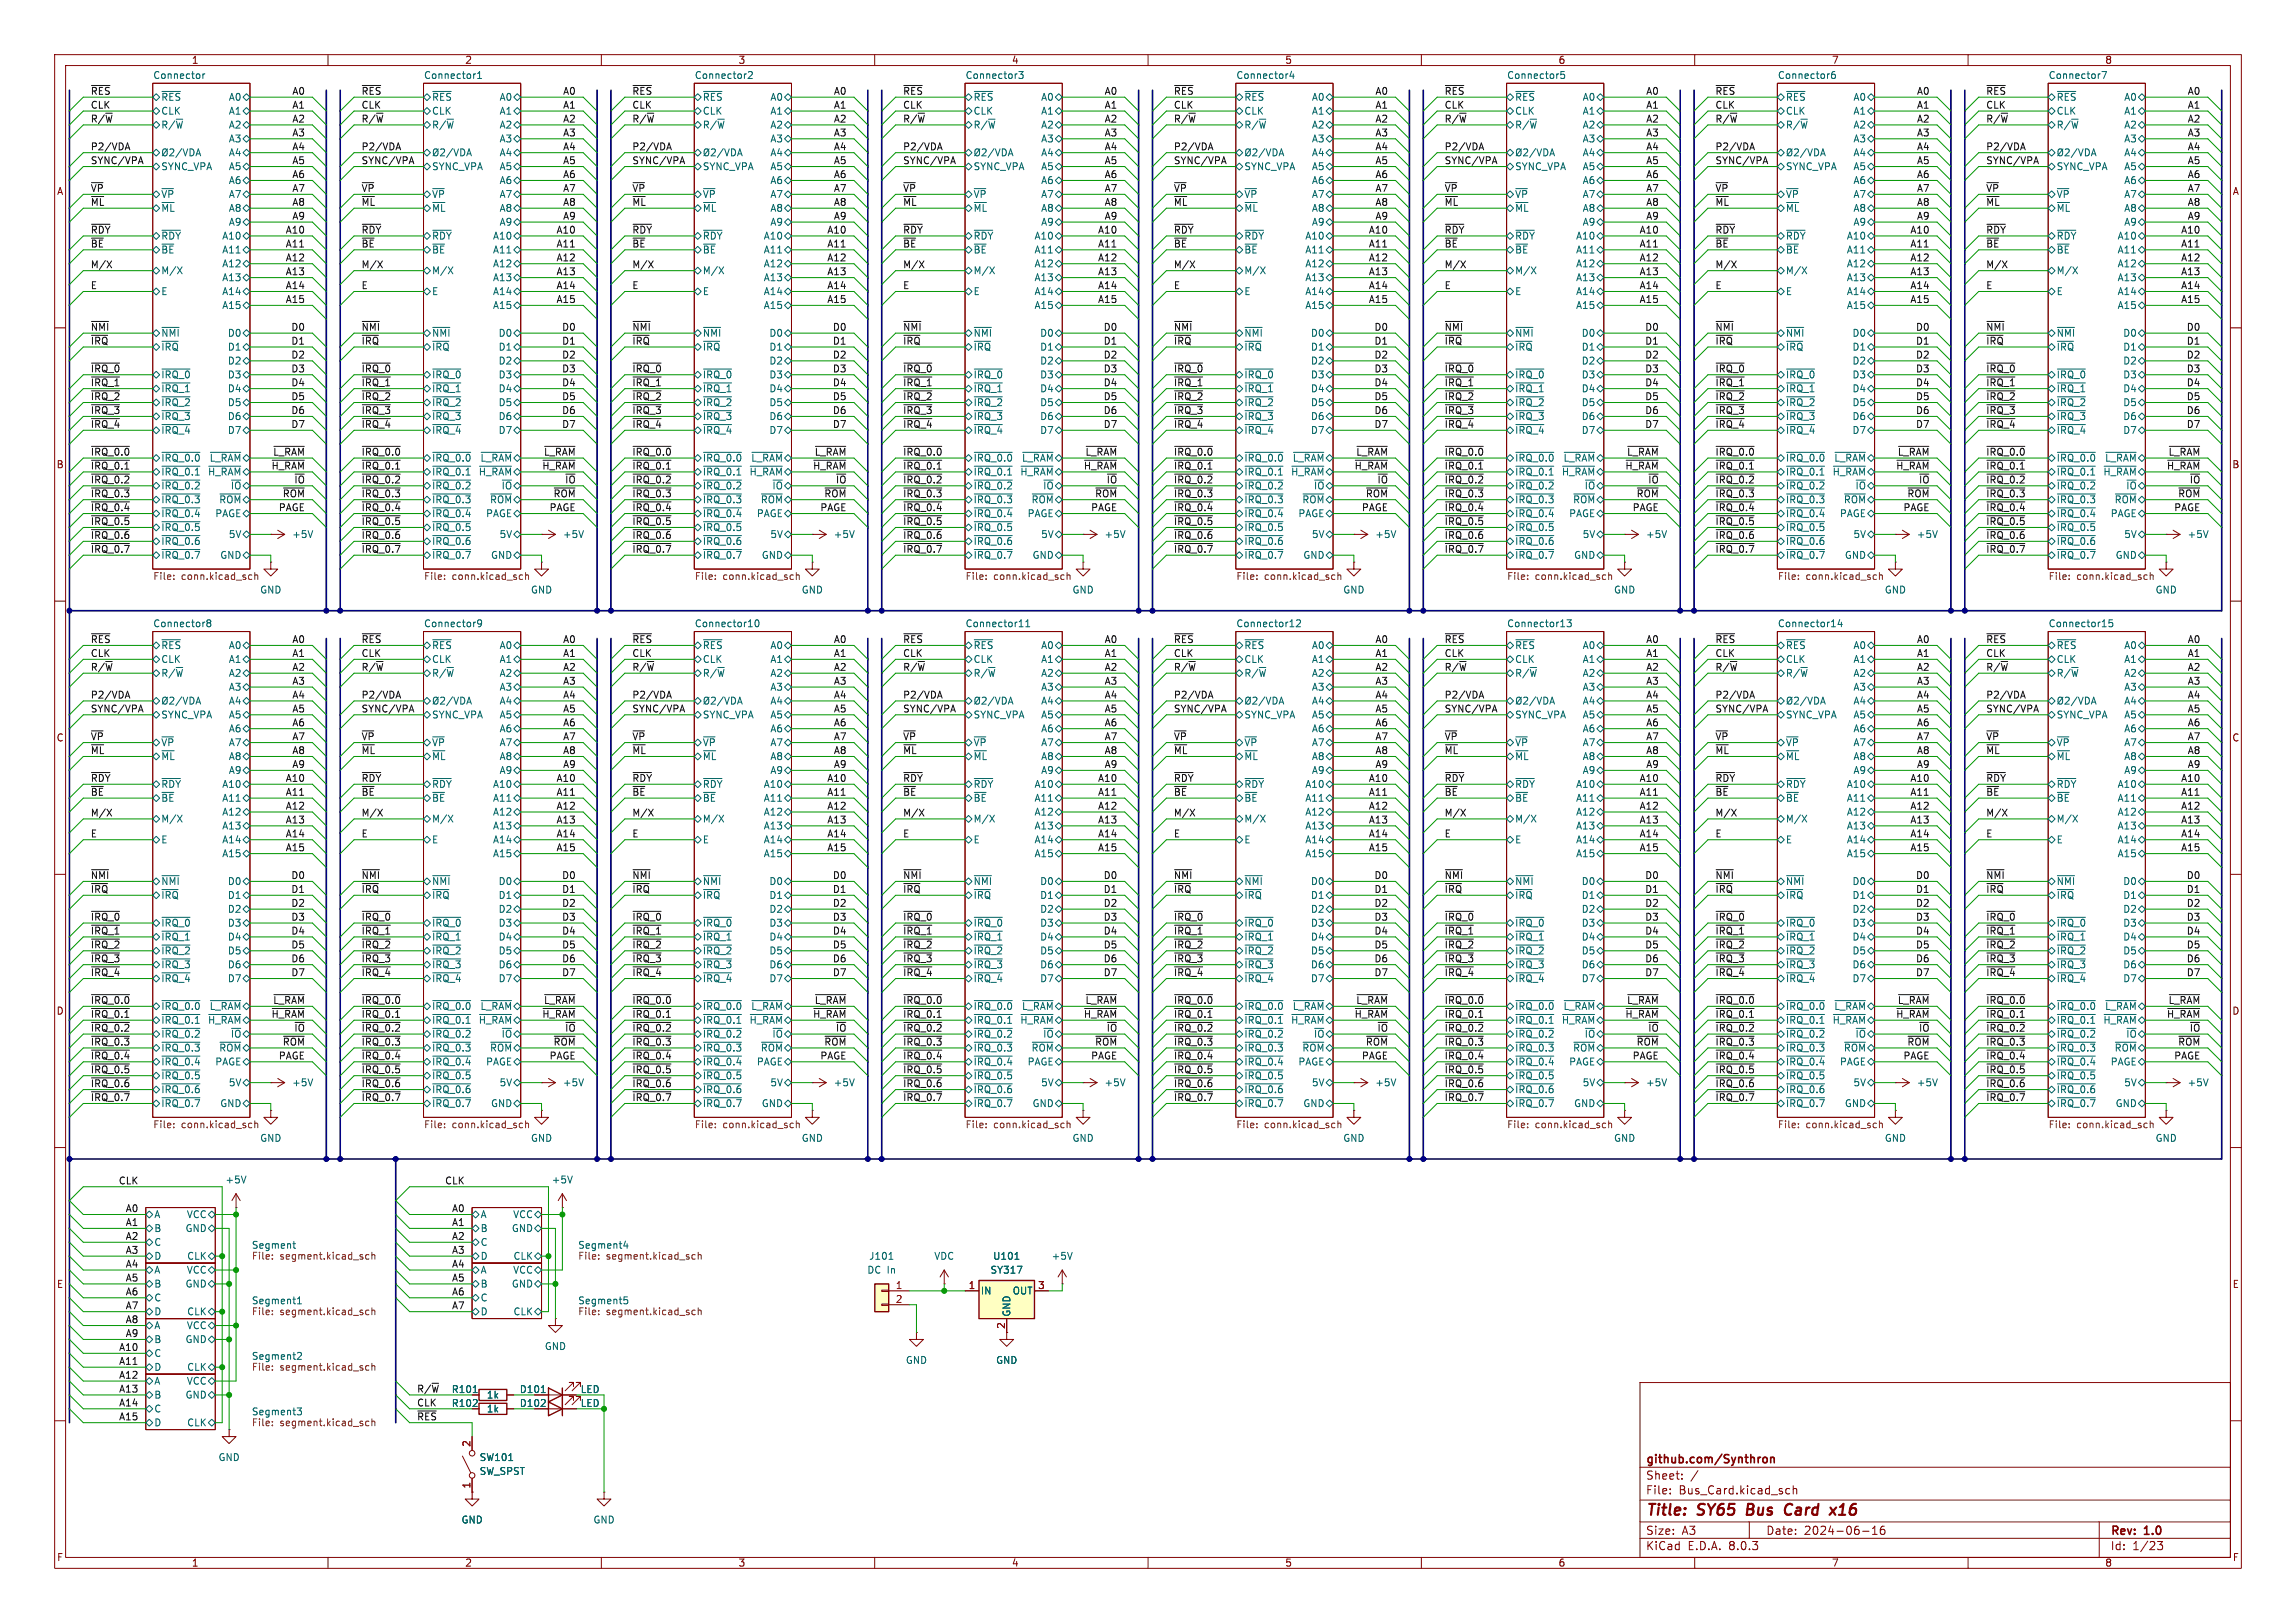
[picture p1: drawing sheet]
<svg xmlns="http://www.w3.org/2000/svg" width="420mm" height="297mm" viewBox="0 0 420 297" stroke-linecap="round" stroke-linejoin="round" font-family="sans-serif">
<defs><g id="words">
<g font-size="2.8" fill="#840000">
<text x="301" y="277.9">Title:</text>
<text x="310.6" y="277.9">SY65</text>
<text x="320.4" y="277.9">Bus</text>
<text x="328.2" y="277.9">Card</text>
<text x="337.3" y="277.9">x16</text>
</g>
<g font-size="2.1" fill="#840000">
<text x="301" y="268.2">github.com/Synthron</text>
<text x="301" y="273.7">File:</text>
<text x="301" y="271">Sheet:</text>
<text x="307.1" y="273.7">Bus_Card.kicad_sch</text>
<text x="301" y="281.1">Size:</text>
<text x="307.6" y="281.1">A3</text>
<text x="323" y="281.1">Date:</text>
<text x="330" y="281.1">2024-06-16</text>
<text x="386" y="281.3">Rev:</text>
<text x="392.4" y="281.3">1.0</text>
<text x="301" y="283.9">KiCad</text>
<text x="308.7" y="283.9">E.D.A.</text>
<text x="316.3" y="283.9">8.0.3</text>
<text x="386" y="283.9">Id:</text>
<text x="390.1" y="283.9">1/23</text>
</g>
<g font-size="1.8" fill="#840000">
<text x="35" y="11.9">1</text>
<text x="85" y="11.9">2</text>
<text x="135" y="11.9">3</text>
<text x="185" y="11.9">4</text>
<text x="235" y="11.9">5</text>
<text x="285" y="11.9">6</text>
<text x="335" y="11.9">7</text>
<text x="385" y="11.9">8</text>
<text x="10.3" y="35.9">A</text>
<text x="408.3" y="35.9">A</text>
<text x="10.3" y="85.9">B</text>
<text x="408.2" y="85.9">B</text>
<text x="10.3" y="135.9">C</text>
<text x="408.2" y="135.9">C</text>
<text x="10.3" y="185.9">D</text>
<text x="408.2" y="185.9">D</text>
<text x="10.3" y="235.9">E</text>
<text x="408.3" y="235.9">E</text>
<text x="183.9" y="243.3" transform="rotate(-90 183.9 243.3)">2</text>
<text x="10.3" y="285.9">F</text>
<text x="35" y="286.9">1</text>
<text x="85" y="286.9">2</text>
<text x="135" y="286.9">3</text>
<text x="185" y="286.9">4</text>
<text x="235" y="286.9">5</text>
<text x="285" y="286.9">6</text>
<text x="335" y="286.9">7</text>
<text x="385" y="286.9">8</text>
<text x="408.3" y="285.9">F</text>
</g>
<g font-size="1.8" fill="#0f0f0f">
<text x="16.5" y="17.4">~{RES}</text>
<text x="53.4" y="17.4">A0</text>
<text x="66" y="17.4">~{RES}</text>
<text x="102.9" y="17.4">A0</text>
<text x="115.6" y="17.4">~{RES}</text>
<text x="152.4" y="17.4">A0</text>
<text x="165.1" y="17.4">~{RES}</text>
<text x="202" y="17.4">A0</text>
<text x="214.6" y="17.4">~{RES}</text>
<text x="251.5" y="17.4">A0</text>
<text x="264.2" y="17.4">~{RES}</text>
<text x="301" y="17.4">A0</text>
<text x="313.7" y="17.4">~{RES}</text>
<text x="350.6" y="17.4">A0</text>
<text x="363.2" y="17.4">~{RES}</text>
<text x="400.1" y="17.4">A0</text>
<text x="16.5" y="20">CLK</text>
<text x="16.5" y="22.5">R/~{W}</text>
<text x="53.4" y="20">A1</text>
<text x="53.4" y="22.5">A2</text>
<text x="66" y="20">CLK</text>
<text x="66" y="22.5">R/~{W}</text>
<text x="102.9" y="22.5">A2</text>
<text x="102.9" y="20">A1</text>
<text x="115.6" y="22.5">R/~{W}</text>
<text x="115.6" y="20">CLK</text>
<text x="152.4" y="22.5">A2</text>
<text x="152.4" y="20">A1</text>
<text x="165.1" y="20">CLK</text>
<text x="165.1" y="22.5">R/~{W}</text>
<text x="202" y="20">A1</text>
<text x="202" y="22.5">A2</text>
<text x="214.6" y="22.5">R/~{W}</text>
<text x="214.6" y="20">CLK</text>
<text x="251.5" y="20">A1</text>
<text x="251.5" y="22.5">A2</text>
<text x="264.2" y="22.5">R/~{W}</text>
<text x="264.2" y="20">CLK</text>
<text x="301" y="22.5">A2</text>
<text x="301" y="20">A1</text>
<text x="313.7" y="20">CLK</text>
<text x="313.7" y="22.5">R/~{W}</text>
<text x="350.6" y="22.5">A2</text>
<text x="350.6" y="20">A1</text>
<text x="363.2" y="22.5">R/~{W}</text>
<text x="363.2" y="20">CLK</text>
<text x="400.1" y="22.5">A2</text>
<text x="400.1" y="20">A1</text>
<text x="16.5" y="27.6">P2/VDA</text>
<text x="53.4" y="27.6">A4</text>
<text x="53.4" y="25">A3</text>
<text x="66" y="27.6">P2/VDA</text>
<text x="102.9" y="25">A3</text>
<text x="102.9" y="27.6">A4</text>
<text x="115.6" y="27.6">P2/VDA</text>
<text x="152.4" y="25">A3</text>
<text x="152.4" y="27.6">A4</text>
<text x="165.1" y="27.6">P2/VDA</text>
<text x="202" y="27.6">A4</text>
<text x="202" y="25">A3</text>
<text x="214.6" y="27.6">P2/VDA</text>
<text x="251.5" y="25">A3</text>
<text x="251.5" y="27.6">A4</text>
<text x="264.2" y="27.6">P2/VDA</text>
<text x="301" y="27.6">A4</text>
<text x="301" y="25">A3</text>
<text x="313.7" y="27.6">P2/VDA</text>
<text x="350.6" y="25">A3</text>
<text x="350.6" y="27.6">A4</text>
<text x="363.2" y="27.6">P2/VDA</text>
<text x="400.1" y="25">A3</text>
<text x="400.1" y="27.6">A4</text>
<text x="16.5" y="30.1">SYNC/VPA</text>
<text x="16.5" y="35.2">~{VP}</text>
<text x="53.4" y="30.1">A5</text>
<text x="53.4" y="32.7">A6</text>
<text x="53.4" y="35.2">A7</text>
<text x="66" y="30.1">SYNC/VPA</text>
<text x="66" y="35.2">~{VP}</text>
<text x="102.9" y="32.7">A6</text>
<text x="102.9" y="35.2">A7</text>
<text x="102.9" y="30.1">A5</text>
<text x="115.6" y="30.1">SYNC/VPA</text>
<text x="115.6" y="35.2">~{VP}</text>
<text x="152.4" y="35.2">A7</text>
<text x="152.4" y="32.7">A6</text>
<text x="152.4" y="30.1">A5</text>
<text x="165.1" y="30.1">SYNC/VPA</text>
<text x="165.1" y="35.2">~{VP}</text>
<text x="202" y="30.1">A5</text>
<text x="202" y="35.2">A7</text>
<text x="202" y="32.7">A6</text>
<text x="214.6" y="30.1">SYNC/VPA</text>
<text x="214.6" y="35.2">~{VP}</text>
<text x="251.5" y="30.1">A5</text>
<text x="251.5" y="32.7">A6</text>
<text x="251.5" y="35.2">A7</text>
<text x="264.2" y="35.2">~{VP}</text>
<text x="264.2" y="30.1">SYNC/VPA</text>
<text x="301" y="32.7">A6</text>
<text x="301" y="30.1">A5</text>
<text x="301" y="35.2">A7</text>
<text x="313.7" y="35.2">~{VP}</text>
<text x="313.7" y="30.1">SYNC/VPA</text>
<text x="350.6" y="35.2">A7</text>
<text x="350.6" y="32.7">A6</text>
<text x="350.6" y="30.1">A5</text>
<text x="363.2" y="30.1">SYNC/VPA</text>
<text x="363.2" y="35.2">~{VP}</text>
<text x="400.1" y="35.2">A7</text>
<text x="400.1" y="32.7">A6</text>
<text x="400.1" y="30.1">A5</text>
<text x="16.5" y="37.7">~{ML}</text>
<text x="53.4" y="40.3">A9</text>
<text x="53.4" y="37.7">A8</text>
<text x="66" y="37.7">~{ML}</text>
<text x="102.9" y="40.3">A9</text>
<text x="102.9" y="37.7">A8</text>
<text x="115.6" y="37.7">~{ML}</text>
<text x="152.4" y="37.7">A8</text>
<text x="152.4" y="40.3">A9</text>
<text x="165.1" y="37.7">~{ML}</text>
<text x="202" y="40.3">A9</text>
<text x="202" y="37.7">A8</text>
<text x="214.6" y="37.7">~{ML}</text>
<text x="251.5" y="40.3">A9</text>
<text x="251.5" y="37.7">A8</text>
<text x="264.2" y="37.7">~{ML}</text>
<text x="301" y="40.3">A9</text>
<text x="301" y="37.7">A8</text>
<text x="313.7" y="37.7">~{ML}</text>
<text x="350.6" y="37.7">A8</text>
<text x="350.6" y="40.3">A9</text>
<text x="363.2" y="37.7">~{ML}</text>
<text x="400.1" y="40.3">A9</text>
<text x="400.1" y="37.7">A8</text>
<text x="16.5" y="42.8">~{RDY}</text>
<text x="16.5" y="45.4">~{BE}</text>
<text x="52.2" y="47.9">A12</text>
<text x="52.2" y="42.8">A10</text>
<text x="52.2" y="45.4">A11</text>
<text x="66" y="42.8">~{RDY}</text>
<text x="66" y="45.4">~{BE}</text>
<text x="101.7" y="47.9">A12</text>
<text x="101.7" y="45.4">A11</text>
<text x="101.7" y="42.8">A10</text>
<text x="115.6" y="45.4">~{BE}</text>
<text x="115.6" y="42.8">~{RDY}</text>
<text x="151.2" y="45.4">A11</text>
<text x="151.2" y="47.9">A12</text>
<text x="151.2" y="42.8">A10</text>
<text x="165.1" y="45.4">~{BE}</text>
<text x="165.1" y="42.8">~{RDY}</text>
<text x="200.8" y="47.9">A12</text>
<text x="200.8" y="45.4">A11</text>
<text x="200.8" y="42.8">A10</text>
<text x="214.6" y="42.8">~{RDY}</text>
<text x="214.6" y="45.4">~{BE}</text>
<text x="250.3" y="42.8">A10</text>
<text x="250.3" y="45.4">A11</text>
<text x="250.3" y="47.9">A12</text>
<text x="264.2" y="45.4">~{BE}</text>
<text x="264.2" y="42.8">~{RDY}</text>
<text x="299.8" y="45.4">A11</text>
<text x="299.8" y="42.8">A10</text>
<text x="299.8" y="47.9">A12</text>
<text x="313.7" y="45.4">~{BE}</text>
<text x="313.7" y="42.8">~{RDY}</text>
<text x="349.3" y="45.4">A11</text>
<text x="349.3" y="47.9">A12</text>
<text x="349.3" y="42.8">A10</text>
<text x="363.2" y="45.4">~{BE}</text>
<text x="363.2" y="42.8">~{RDY}</text>
<text x="398.9" y="47.9">A12</text>
<text x="398.9" y="42.8">A10</text>
<text x="398.9" y="45.4">A11</text>
<text x="16.5" y="49.2">M/X</text>
<text x="16.5" y="53">E</text>
<text x="52.2" y="50.5">A13</text>
<text x="52.2" y="53">A14</text>
<text x="66" y="49.2">M/X</text>
<text x="66" y="53">E</text>
<text x="101.7" y="50.5">A13</text>
<text x="101.7" y="53">A14</text>
<text x="115.6" y="49.2">M/X</text>
<text x="115.6" y="53">E</text>
<text x="151.2" y="53">A14</text>
<text x="151.2" y="50.5">A13</text>
<text x="165.1" y="53">E</text>
<text x="165.1" y="49.2">M/X</text>
<text x="200.8" y="53">A14</text>
<text x="200.8" y="50.5">A13</text>
<text x="214.6" y="53">E</text>
<text x="214.6" y="49.2">M/X</text>
<text x="250.3" y="53">A14</text>
<text x="250.3" y="50.5">A13</text>
<text x="264.2" y="53">E</text>
<text x="264.2" y="49.2">M/X</text>
<text x="299.8" y="50.5">A13</text>
<text x="299.8" y="53">A14</text>
<text x="313.7" y="49.2">M/X</text>
<text x="313.7" y="53">E</text>
<text x="349.3" y="50.5">A13</text>
<text x="349.3" y="53">A14</text>
<text x="363.2" y="49.2">M/X</text>
<text x="363.2" y="53">E</text>
<text x="398.9" y="53">A14</text>
<text x="398.9" y="50.5">A13</text>
<text x="52.2" y="55.5">A15</text>
<text x="101.7" y="55.5">A15</text>
<text x="151.2" y="55.5">A15</text>
<text x="200.8" y="55.5">A15</text>
<text x="250.3" y="55.5">A15</text>
<text x="299.8" y="55.5">A15</text>
<text x="349.3" y="55.5">A15</text>
<text x="398.9" y="55.5">A15</text>
<text x="16.5" y="63.2">~{IRQ}</text>
<text x="16.5" y="60.6">~{NMI}</text>
<text x="53.2" y="60.6">D0</text>
<text x="53.2" y="63.2">D1</text>
<text x="53.2" y="65.7">D2</text>
<text x="66" y="63.2">~{IRQ}</text>
<text x="66" y="60.6">~{NMI}</text>
<text x="102.7" y="63.2">D1</text>
<text x="102.7" y="60.6">D0</text>
<text x="102.7" y="65.7">D2</text>
<text x="115.6" y="60.6">~{NMI}</text>
<text x="115.6" y="63.2">~{IRQ}</text>
<text x="152.3" y="65.7">D2</text>
<text x="152.3" y="63.2">D1</text>
<text x="152.3" y="60.6">D0</text>
<text x="165.1" y="60.6">~{NMI}</text>
<text x="165.1" y="63.2">~{IRQ}</text>
<text x="201.8" y="65.7">D2</text>
<text x="201.8" y="60.6">D0</text>
<text x="201.8" y="63.2">D1</text>
<text x="214.6" y="63.2">~{IRQ}</text>
<text x="214.6" y="60.6">~{NMI}</text>
<text x="251.3" y="60.6">D0</text>
<text x="251.3" y="65.7">D2</text>
<text x="251.3" y="63.2">D1</text>
<text x="264.2" y="63.2">~{IRQ}</text>
<text x="264.2" y="60.6">~{NMI}</text>
<text x="300.8" y="60.6">D0</text>
<text x="300.8" y="65.7">D2</text>
<text x="300.8" y="63.2">D1</text>
<text x="313.7" y="63.2">~{IRQ}</text>
<text x="313.7" y="60.6">~{NMI}</text>
<text x="350.4" y="60.6">D0</text>
<text x="350.4" y="63.2">D1</text>
<text x="350.4" y="65.7">D2</text>
<text x="363.2" y="63.2">~{IRQ}</text>
<text x="363.2" y="60.6">~{NMI}</text>
<text x="399.9" y="63.2">D1</text>
<text x="399.9" y="65.7">D2</text>
<text x="399.9" y="60.6">D0</text>
<text x="16.5" y="70.8">~{IRQ_1}</text>
<text x="16.5" y="68.2">~{IRQ_0}</text>
<text x="53.2" y="70.8">D4</text>
<text x="53.2" y="68.2">D3</text>
<text x="66" y="68.2">~{IRQ_0}</text>
<text x="66" y="70.8">~{IRQ_1}</text>
<text x="102.7" y="68.2">D3</text>
<text x="102.7" y="70.8">D4</text>
<text x="115.6" y="68.2">~{IRQ_0}</text>
<text x="115.6" y="70.8">~{IRQ_1}</text>
<text x="152.3" y="68.2">D3</text>
<text x="152.3" y="70.8">D4</text>
<text x="165.1" y="70.8">~{IRQ_1}</text>
<text x="165.1" y="68.2">~{IRQ_0}</text>
<text x="201.8" y="68.2">D3</text>
<text x="201.8" y="70.8">D4</text>
<text x="214.6" y="68.2">~{IRQ_0}</text>
<text x="214.6" y="70.8">~{IRQ_1}</text>
<text x="251.3" y="68.2">D3</text>
<text x="251.3" y="70.8">D4</text>
<text x="264.2" y="68.2">~{IRQ_0}</text>
<text x="264.2" y="70.8">~{IRQ_1}</text>
<text x="300.8" y="68.2">D3</text>
<text x="300.8" y="70.8">D4</text>
<text x="313.7" y="68.2">~{IRQ_0}</text>
<text x="313.7" y="70.8">~{IRQ_1}</text>
<text x="350.4" y="70.8">D4</text>
<text x="350.4" y="68.2">D3</text>
<text x="363.2" y="70.8">~{IRQ_1}</text>
<text x="363.2" y="68.2">~{IRQ_0}</text>
<text x="399.9" y="70.8">D4</text>
<text x="399.9" y="68.2">D3</text>
<text x="16.5" y="75.9">~{IRQ_3}</text>
<text x="16.5" y="73.3">~{IRQ_2}</text>
<text x="53.2" y="73.3">D5</text>
<text x="53.2" y="75.9">D6</text>
<text x="66" y="75.9">~{IRQ_3}</text>
<text x="66" y="73.3">~{IRQ_2}</text>
<text x="102.7" y="73.3">D5</text>
<text x="102.7" y="75.9">D6</text>
<text x="115.6" y="75.9">~{IRQ_3}</text>
<text x="115.6" y="73.3">~{IRQ_2}</text>
<text x="152.3" y="73.3">D5</text>
<text x="152.3" y="75.9">D6</text>
<text x="165.1" y="75.9">~{IRQ_3}</text>
<text x="165.1" y="73.3">~{IRQ_2}</text>
<text x="201.8" y="73.3">D5</text>
<text x="201.8" y="75.9">D6</text>
<text x="214.6" y="75.9">~{IRQ_3}</text>
<text x="214.6" y="73.3">~{IRQ_2}</text>
<text x="251.3" y="75.9">D6</text>
<text x="251.3" y="73.3">D5</text>
<text x="264.2" y="75.9">~{IRQ_3}</text>
<text x="264.2" y="73.3">~{IRQ_2}</text>
<text x="300.8" y="73.3">D5</text>
<text x="300.8" y="75.9">D6</text>
<text x="313.7" y="73.3">~{IRQ_2}</text>
<text x="313.7" y="75.9">~{IRQ_3}</text>
<text x="350.4" y="73.3">D5</text>
<text x="350.4" y="75.9">D6</text>
<text x="363.2" y="75.9">~{IRQ_3}</text>
<text x="363.2" y="73.3">~{IRQ_2}</text>
<text x="399.9" y="73.3">D5</text>
<text x="399.9" y="75.9">D6</text>
<text x="16.5" y="78.4">~{IRQ_4}</text>
<text x="16.5" y="83.5">~{IRQ_0.0}</text>
<text x="49.9" y="83.5">~{L_RAM}</text>
<text x="53.2" y="78.4">D7</text>
<text x="66" y="83.5">~{IRQ_0.0}</text>
<text x="66" y="78.4">~{IRQ_4}</text>
<text x="99.4" y="83.5">~{L_RAM}</text>
<text x="102.7" y="78.4">D7</text>
<text x="115.6" y="78.4">~{IRQ_4}</text>
<text x="115.6" y="83.5">~{IRQ_0.0}</text>
<text x="148.9" y="83.5">~{L_RAM}</text>
<text x="152.3" y="78.4">D7</text>
<text x="165.1" y="83.5">~{IRQ_0.0}</text>
<text x="165.1" y="78.4">~{IRQ_4}</text>
<text x="198.5" y="83.5">~{L_RAM}</text>
<text x="201.8" y="78.4">D7</text>
<text x="214.6" y="78.4">~{IRQ_4}</text>
<text x="214.6" y="83.5">~{IRQ_0.0}</text>
<text x="248" y="83.5">~{L_RAM}</text>
<text x="251.3" y="78.4">D7</text>
<text x="264.2" y="78.4">~{IRQ_4}</text>
<text x="264.2" y="83.5">~{IRQ_0.0}</text>
<text x="297.5" y="83.5">~{L_RAM}</text>
<text x="300.8" y="78.4">D7</text>
<text x="313.7" y="78.4">~{IRQ_4}</text>
<text x="313.7" y="83.5">~{IRQ_0.0}</text>
<text x="347.1" y="83.5">~{L_RAM}</text>
<text x="350.4" y="78.4">D7</text>
<text x="363.2" y="78.4">~{IRQ_4}</text>
<text x="363.2" y="83.5">~{IRQ_0.0}</text>
<text x="396.6" y="83.5">~{L_RAM}</text>
<text x="399.9" y="78.4">D7</text>
<text x="16.5" y="88.6">~{IRQ_0.2}</text>
<text x="16.5" y="86">~{IRQ_0.1}</text>
<text x="49.6" y="86">~{H_RAM}</text>
<text x="53.7" y="88.6">~{IO}</text>
<text x="66" y="88.6">~{IRQ_0.2}</text>
<text x="66" y="86">~{IRQ_0.1}</text>
<text x="99.1" y="86">~{H_RAM}</text>
<text x="103.3" y="88.6">~{IO}</text>
<text x="115.6" y="86">~{IRQ_0.1}</text>
<text x="115.6" y="88.6">~{IRQ_0.2}</text>
<text x="148.6" y="86">~{H_RAM}</text>
<text x="152.8" y="88.6">~{IO}</text>
<text x="165.1" y="88.6">~{IRQ_0.2}</text>
<text x="165.1" y="86">~{IRQ_0.1}</text>
<text x="198.2" y="86">~{H_RAM}</text>
<text x="202.3" y="88.6">~{IO}</text>
<text x="214.6" y="86">~{IRQ_0.1}</text>
<text x="214.6" y="88.6">~{IRQ_0.2}</text>
<text x="247.7" y="86">~{H_RAM}</text>
<text x="251.9" y="88.6">~{IO}</text>
<text x="264.2" y="88.6">~{IRQ_0.2}</text>
<text x="264.2" y="86">~{IRQ_0.1}</text>
<text x="297.2" y="86">~{H_RAM}</text>
<text x="301.4" y="88.6">~{IO}</text>
<text x="313.7" y="88.6">~{IRQ_0.2}</text>
<text x="313.7" y="86">~{IRQ_0.1}</text>
<text x="346.7" y="86">~{H_RAM}</text>
<text x="350.9" y="88.6">~{IO}</text>
<text x="363.2" y="88.6">~{IRQ_0.2}</text>
<text x="363.2" y="86">~{IRQ_0.1}</text>
<text x="396.3" y="86">~{H_RAM}</text>
<text x="400.5" y="88.6">~{IO}</text>
<text x="16.5" y="91.1">~{IRQ_0.3}</text>
<text x="16.5" y="93.6">~{IRQ_0.4}</text>
<text x="50.9" y="93.6">PAGE</text>
<text x="51.6" y="91.1">~{ROM}</text>
<text x="66" y="93.6">~{IRQ_0.4}</text>
<text x="66" y="91.1">~{IRQ_0.3}</text>
<text x="100.4" y="93.6">PAGE</text>
<text x="101.2" y="91.1">~{ROM}</text>
<text x="115.6" y="91.1">~{IRQ_0.3}</text>
<text x="115.6" y="93.6">~{IRQ_0.4}</text>
<text x="150" y="93.6">PAGE</text>
<text x="150.7" y="91.1">~{ROM}</text>
<text x="165.1" y="93.6">~{IRQ_0.4}</text>
<text x="165.1" y="91.1">~{IRQ_0.3}</text>
<text x="199.5" y="93.6">PAGE</text>
<text x="200.2" y="91.1">~{ROM}</text>
<text x="214.6" y="93.6">~{IRQ_0.4}</text>
<text x="214.6" y="91.1">~{IRQ_0.3}</text>
<text x="249" y="93.6">PAGE</text>
<text x="249.7" y="91.1">~{ROM}</text>
<text x="264.2" y="91.1">~{IRQ_0.3}</text>
<text x="264.2" y="93.6">~{IRQ_0.4}</text>
<text x="298.5" y="93.6">PAGE</text>
<text x="299.3" y="91.1">~{ROM}</text>
<text x="313.7" y="93.6">~{IRQ_0.4}</text>
<text x="313.7" y="91.1">~{IRQ_0.3}</text>
<text x="348.1" y="93.6">PAGE</text>
<text x="348.8" y="91.1">~{ROM}</text>
<text x="363.2" y="93.6">~{IRQ_0.4}</text>
<text x="363.2" y="91.1">~{IRQ_0.3}</text>
<text x="397.6" y="93.6">PAGE</text>
<text x="398.3" y="91.1">~{ROM}</text>
<text x="16.5" y="101.3">~{IRQ_0.7}</text>
<text x="16.5" y="98.7">~{IRQ_0.6}</text>
<text x="16.5" y="96.2">~{IRQ_0.5}</text>
<text x="66" y="96.2">~{IRQ_0.5}</text>
<text x="66" y="98.7">~{IRQ_0.6}</text>
<text x="66" y="101.3">~{IRQ_0.7}</text>
<text x="115.6" y="96.2">~{IRQ_0.5}</text>
<text x="115.6" y="98.7">~{IRQ_0.6}</text>
<text x="115.6" y="101.3">~{IRQ_0.7}</text>
<text x="165.1" y="98.7">~{IRQ_0.6}</text>
<text x="165.1" y="96.2">~{IRQ_0.5}</text>
<text x="165.1" y="101.3">~{IRQ_0.7}</text>
<text x="214.6" y="96.2">~{IRQ_0.5}</text>
<text x="214.6" y="101.3">~{IRQ_0.7}</text>
<text x="214.6" y="98.7">~{IRQ_0.6}</text>
<text x="264.2" y="101.3">~{IRQ_0.7}</text>
<text x="264.2" y="96.2">~{IRQ_0.5}</text>
<text x="264.2" y="98.7">~{IRQ_0.6}</text>
<text x="313.7" y="96.2">~{IRQ_0.5}</text>
<text x="313.7" y="101.3">~{IRQ_0.7}</text>
<text x="313.7" y="98.7">~{IRQ_0.6}</text>
<text x="363.2" y="101.3">~{IRQ_0.7}</text>
<text x="363.2" y="98.7">~{IRQ_0.6}</text>
<text x="363.2" y="96.2">~{IRQ_0.5}</text>
<text x="16.5" y="117.8">~{RES}</text>
<text x="53.4" y="117.8">A0</text>
<text x="66" y="117.8">~{RES}</text>
<text x="102.9" y="117.8">A0</text>
<text x="115.6" y="117.8">~{RES}</text>
<text x="152.4" y="117.8">A0</text>
<text x="165.1" y="117.8">~{RES}</text>
<text x="202" y="117.8">A0</text>
<text x="214.6" y="117.8">~{RES}</text>
<text x="251.5" y="117.8">A0</text>
<text x="264.2" y="117.8">~{RES}</text>
<text x="301" y="117.8">A0</text>
<text x="313.7" y="117.8">~{RES}</text>
<text x="350.6" y="117.8">A0</text>
<text x="363.2" y="117.8">~{RES}</text>
<text x="400.1" y="117.8">A0</text>
<text x="16.5" y="120.3">CLK</text>
<text x="16.5" y="122.8">R/~{W}</text>
<text x="53.4" y="125.4">A3</text>
<text x="53.4" y="122.8">A2</text>
<text x="53.4" y="120.3">A1</text>
<text x="66" y="122.8">R/~{W}</text>
<text x="66" y="120.3">CLK</text>
<text x="102.9" y="122.8">A2</text>
<text x="102.9" y="120.3">A1</text>
<text x="102.9" y="125.4">A3</text>
<text x="115.6" y="122.8">R/~{W}</text>
<text x="115.6" y="120.3">CLK</text>
<text x="152.4" y="125.4">A3</text>
<text x="152.4" y="122.8">A2</text>
<text x="152.4" y="120.3">A1</text>
<text x="165.1" y="120.3">CLK</text>
<text x="165.1" y="122.8">R/~{W}</text>
<text x="202" y="120.3">A1</text>
<text x="202" y="125.4">A3</text>
<text x="202" y="122.8">A2</text>
<text x="214.6" y="122.8">R/~{W}</text>
<text x="214.6" y="120.3">CLK</text>
<text x="251.5" y="125.4">A3</text>
<text x="251.5" y="122.8">A2</text>
<text x="251.5" y="120.3">A1</text>
<text x="264.2" y="120.3">CLK</text>
<text x="264.2" y="122.8">R/~{W}</text>
<text x="301" y="120.3">A1</text>
<text x="301" y="122.8">A2</text>
<text x="301" y="125.4">A3</text>
<text x="313.7" y="120.3">CLK</text>
<text x="313.7" y="122.8">R/~{W}</text>
<text x="350.6" y="120.3">A1</text>
<text x="350.6" y="122.8">A2</text>
<text x="350.6" y="125.4">A3</text>
<text x="363.2" y="120.3">CLK</text>
<text x="363.2" y="122.8">R/~{W}</text>
<text x="400.1" y="120.3">A1</text>
<text x="400.1" y="125.4">A3</text>
<text x="400.1" y="122.8">A2</text>
<text x="16.5" y="127.9">P2/VDA</text>
<text x="16.5" y="130.5">SYNC/VPA</text>
<text x="53.4" y="127.9">A4</text>
<text x="53.4" y="130.5">A5</text>
<text x="66" y="127.9">P2/VDA</text>
<text x="66" y="130.5">SYNC/VPA</text>
<text x="102.9" y="127.9">A4</text>
<text x="102.9" y="130.5">A5</text>
<text x="115.6" y="127.9">P2/VDA</text>
<text x="115.6" y="130.5">SYNC/VPA</text>
<text x="152.4" y="127.9">A4</text>
<text x="152.4" y="130.5">A5</text>
<text x="165.1" y="127.9">P2/VDA</text>
<text x="165.1" y="130.5">SYNC/VPA</text>
<text x="202" y="130.5">A5</text>
<text x="202" y="127.9">A4</text>
<text x="214.6" y="130.5">SYNC/VPA</text>
<text x="214.6" y="127.9">P2/VDA</text>
<text x="251.5" y="130.5">A5</text>
<text x="251.5" y="127.9">A4</text>
<text x="264.2" y="127.9">P2/VDA</text>
<text x="264.2" y="130.5">SYNC/VPA</text>
<text x="301" y="127.9">A4</text>
<text x="301" y="130.5">A5</text>
<text x="313.7" y="130.5">SYNC/VPA</text>
<text x="313.7" y="127.9">P2/VDA</text>
<text x="350.6" y="130.5">A5</text>
<text x="350.6" y="127.9">A4</text>
<text x="363.2" y="127.9">P2/VDA</text>
<text x="363.2" y="130.5">SYNC/VPA</text>
<text x="400.1" y="130.5">A5</text>
<text x="400.1" y="127.9">A4</text>
<text x="16.5" y="135.5">~{VP}</text>
<text x="53.4" y="133">A6</text>
<text x="53.4" y="135.5">A7</text>
<text x="66" y="135.5">~{VP}</text>
<text x="102.9" y="135.5">A7</text>
<text x="102.9" y="133">A6</text>
<text x="115.6" y="135.5">~{VP}</text>
<text x="152.4" y="133">A6</text>
<text x="152.4" y="135.5">A7</text>
<text x="165.1" y="135.5">~{VP}</text>
<text x="202" y="135.5">A7</text>
<text x="202" y="133">A6</text>
<text x="214.6" y="135.5">~{VP}</text>
<text x="251.5" y="133">A6</text>
<text x="251.5" y="135.5">A7</text>
<text x="264.2" y="135.5">~{VP}</text>
<text x="301" y="133">A6</text>
<text x="301" y="135.5">A7</text>
<text x="313.7" y="135.5">~{VP}</text>
<text x="350.6" y="133">A6</text>
<text x="350.6" y="135.5">A7</text>
<text x="363.2" y="135.5">~{VP}</text>
<text x="400.1" y="133">A6</text>
<text x="400.1" y="135.5">A7</text>
<text x="16.5" y="143.2">~{RDY}</text>
<text x="16.5" y="138.1">~{ML}</text>
<text x="52.2" y="143.2">A10</text>
<text x="53.4" y="138.1">A8</text>
<text x="53.4" y="140.6">A9</text>
<text x="66" y="138.1">~{ML}</text>
<text x="66" y="143.2">~{RDY}</text>
<text x="101.7" y="143.2">A10</text>
<text x="102.9" y="138.1">A8</text>
<text x="102.9" y="140.6">A9</text>
<text x="115.6" y="138.1">~{ML}</text>
<text x="115.6" y="143.2">~{RDY}</text>
<text x="151.2" y="143.2">A10</text>
<text x="152.4" y="138.1">A8</text>
<text x="152.4" y="140.6">A9</text>
<text x="165.1" y="143.2">~{RDY}</text>
<text x="165.1" y="138.1">~{ML}</text>
<text x="200.8" y="143.2">A10</text>
<text x="202" y="140.6">A9</text>
<text x="202" y="138.1">A8</text>
<text x="214.6" y="143.2">~{RDY}</text>
<text x="214.6" y="138.1">~{ML}</text>
<text x="250.3" y="143.2">A10</text>
<text x="251.5" y="138.1">A8</text>
<text x="251.5" y="140.6">A9</text>
<text x="264.2" y="143.2">~{RDY}</text>
<text x="264.2" y="138.1">~{ML}</text>
<text x="299.8" y="143.2">A10</text>
<text x="301" y="140.6">A9</text>
<text x="301" y="138.1">A8</text>
<text x="313.7" y="138.1">~{ML}</text>
<text x="313.7" y="143.2">~{RDY}</text>
<text x="349.3" y="143.2">A10</text>
<text x="350.6" y="138.1">A8</text>
<text x="350.6" y="140.6">A9</text>
<text x="363.2" y="143.2">~{RDY}</text>
<text x="363.2" y="138.1">~{ML}</text>
<text x="398.9" y="143.2">A10</text>
<text x="400.1" y="140.6">A9</text>
<text x="400.1" y="138.1">A8</text>
<text x="16.5" y="145.7">~{BE}</text>
<text x="16.5" y="149.5">M/X</text>
<text x="52.2" y="148.2">A12</text>
<text x="52.2" y="145.7">A11</text>
<text x="66" y="145.7">~{BE}</text>
<text x="66" y="149.5">M/X</text>
<text x="101.7" y="145.7">A11</text>
<text x="101.7" y="148.2">A12</text>
<text x="115.6" y="145.7">~{BE}</text>
<text x="115.6" y="149.5">M/X</text>
<text x="151.2" y="145.7">A11</text>
<text x="151.2" y="148.2">A12</text>
<text x="165.1" y="145.7">~{BE}</text>
<text x="165.1" y="149.5">M/X</text>
<text x="200.8" y="145.7">A11</text>
<text x="200.8" y="148.2">A12</text>
<text x="214.6" y="145.7">~{BE}</text>
<text x="214.6" y="149.5">M/X</text>
<text x="250.3" y="145.7">A11</text>
<text x="250.3" y="148.2">A12</text>
<text x="264.2" y="145.7">~{BE}</text>
<text x="264.2" y="149.5">M/X</text>
<text x="299.8" y="145.7">A11</text>
<text x="299.8" y="148.2">A12</text>
<text x="313.7" y="149.5">M/X</text>
<text x="313.7" y="145.7">~{BE}</text>
<text x="349.3" y="145.7">A11</text>
<text x="349.3" y="148.2">A12</text>
<text x="363.2" y="149.5">M/X</text>
<text x="363.2" y="145.7">~{BE}</text>
<text x="398.9" y="148.2">A12</text>
<text x="398.9" y="145.7">A11</text>
<text x="16.5" y="153.3">E</text>
<text x="52.2" y="155.9">A15</text>
<text x="52.2" y="150.8">A13</text>
<text x="52.2" y="153.3">A14</text>
<text x="66" y="153.3">E</text>
<text x="101.7" y="150.8">A13</text>
<text x="101.7" y="153.3">A14</text>
<text x="101.7" y="155.9">A15</text>
<text x="115.6" y="153.3">E</text>
<text x="151.2" y="155.9">A15</text>
<text x="151.2" y="153.3">A14</text>
<text x="151.2" y="150.8">A13</text>
<text x="165.1" y="153.3">E</text>
<text x="200.8" y="153.3">A14</text>
<text x="200.8" y="150.8">A13</text>
<text x="200.8" y="155.9">A15</text>
<text x="214.6" y="153.3">E</text>
<text x="250.3" y="150.8">A13</text>
<text x="250.3" y="155.9">A15</text>
<text x="250.3" y="153.3">A14</text>
<text x="264.2" y="153.3">E</text>
<text x="299.8" y="150.8">A13</text>
<text x="299.8" y="155.9">A15</text>
<text x="299.8" y="153.3">A14</text>
<text x="313.7" y="153.3">E</text>
<text x="349.3" y="155.9">A15</text>
<text x="349.3" y="150.8">A13</text>
<text x="349.3" y="153.3">A14</text>
<text x="363.2" y="153.3">E</text>
<text x="398.9" y="155.9">A15</text>
<text x="398.9" y="153.3">A14</text>
<text x="398.9" y="150.8">A13</text>
<text x="16.5" y="160.9">~{NMI}</text>
<text x="53.2" y="160.9">D0</text>
<text x="66" y="160.9">~{NMI}</text>
<text x="102.7" y="160.9">D0</text>
<text x="115.6" y="160.9">~{NMI}</text>
<text x="152.3" y="160.9">D0</text>
<text x="165.1" y="160.9">~{NMI}</text>
<text x="201.8" y="160.9">D0</text>
<text x="214.6" y="160.9">~{NMI}</text>
<text x="251.3" y="160.9">D0</text>
<text x="264.2" y="160.9">~{NMI}</text>
<text x="300.8" y="160.9">D0</text>
<text x="313.7" y="160.9">~{NMI}</text>
<text x="350.4" y="160.9">D0</text>
<text x="363.2" y="160.9">~{NMI}</text>
<text x="399.9" y="160.9">D0</text>
<text x="16.5" y="163.5">~{IRQ}</text>
<text x="53.2" y="163.5">D1</text>
<text x="53.2" y="166">D2</text>
<text x="66" y="163.5">~{IRQ}</text>
<text x="102.7" y="166">D2</text>
<text x="102.7" y="163.5">D1</text>
<text x="115.6" y="163.5">~{IRQ}</text>
<text x="152.3" y="163.5">D1</text>
<text x="152.3" y="166">D2</text>
<text x="165.1" y="163.5">~{IRQ}</text>
<text x="201.8" y="166">D2</text>
<text x="201.8" y="163.5">D1</text>
<text x="214.6" y="163.5">~{IRQ}</text>
<text x="251.3" y="166">D2</text>
<text x="251.3" y="163.5">D1</text>
<text x="264.2" y="163.5">~{IRQ}</text>
<text x="300.8" y="166">D2</text>
<text x="300.8" y="163.5">D1</text>
<text x="313.7" y="163.5">~{IRQ}</text>
<text x="350.4" y="163.5">D1</text>
<text x="350.4" y="166">D2</text>
<text x="363.2" y="163.5">~{IRQ}</text>
<text x="399.9" y="163.5">D1</text>
<text x="399.9" y="166">D2</text>
<text x="16.5" y="168.6">~{IRQ_0}</text>
<text x="16.5" y="171.1">~{IRQ_1}</text>
<text x="16.5" y="173.6">~{IRQ_2}</text>
<text x="53.2" y="173.6">D5</text>
<text x="53.2" y="171.1">D4</text>
<text x="53.2" y="168.6">D3</text>
<text x="66" y="173.6">~{IRQ_2}</text>
<text x="66" y="171.1">~{IRQ_1}</text>
<text x="66" y="168.6">~{IRQ_0}</text>
<text x="102.7" y="173.6">D5</text>
<text x="102.7" y="171.1">D4</text>
<text x="102.7" y="168.6">D3</text>
<text x="115.6" y="173.6">~{IRQ_2}</text>
<text x="115.6" y="171.1">~{IRQ_1}</text>
<text x="115.6" y="168.6">~{IRQ_0}</text>
<text x="152.3" y="173.6">D5</text>
<text x="152.3" y="171.1">D4</text>
<text x="152.3" y="168.6">D3</text>
<text x="165.1" y="168.6">~{IRQ_0}</text>
<text x="165.1" y="171.1">~{IRQ_1}</text>
<text x="165.1" y="173.6">~{IRQ_2}</text>
<text x="201.8" y="173.6">D5</text>
<text x="201.8" y="171.1">D4</text>
<text x="201.8" y="168.6">D3</text>
<text x="214.6" y="173.6">~{IRQ_2}</text>
<text x="214.6" y="168.6">~{IRQ_0}</text>
<text x="214.6" y="171.1">~{IRQ_1}</text>
<text x="251.3" y="173.6">D5</text>
<text x="251.3" y="171.1">D4</text>
<text x="251.3" y="168.6">D3</text>
<text x="264.2" y="168.6">~{IRQ_0}</text>
<text x="264.2" y="171.1">~{IRQ_1}</text>
<text x="264.2" y="173.6">~{IRQ_2}</text>
<text x="300.8" y="171.1">D4</text>
<text x="300.8" y="173.6">D5</text>
<text x="300.8" y="168.6">D3</text>
<text x="313.7" y="173.6">~{IRQ_2}</text>
<text x="313.7" y="168.6">~{IRQ_0}</text>
<text x="313.7" y="171.1">~{IRQ_1}</text>
<text x="350.4" y="168.6">D3</text>
<text x="350.4" y="171.1">D4</text>
<text x="350.4" y="173.6">D5</text>
<text x="363.2" y="168.6">~{IRQ_0}</text>
<text x="363.2" y="171.1">~{IRQ_1}</text>
<text x="363.2" y="173.6">~{IRQ_2}</text>
<text x="399.9" y="171.1">D4</text>
<text x="399.9" y="168.6">D3</text>
<text x="399.9" y="173.6">D5</text>
<text x="16.5" y="178.7">~{IRQ_4}</text>
<text x="16.5" y="176.2">~{IRQ_3}</text>
<text x="53.2" y="178.7">D7</text>
<text x="53.2" y="176.2">D6</text>
<text x="66" y="176.2">~{IRQ_3}</text>
<text x="66" y="178.7">~{IRQ_4}</text>
<text x="102.7" y="176.2">D6</text>
<text x="102.7" y="178.7">D7</text>
<text x="115.6" y="178.7">~{IRQ_4}</text>
<text x="115.6" y="176.2">~{IRQ_3}</text>
<text x="152.3" y="178.7">D7</text>
<text x="152.3" y="176.2">D6</text>
<text x="165.1" y="176.2">~{IRQ_3}</text>
<text x="165.1" y="178.7">~{IRQ_4}</text>
<text x="201.8" y="178.7">D7</text>
<text x="201.8" y="176.2">D6</text>
<text x="214.6" y="178.7">~{IRQ_4}</text>
<text x="214.6" y="176.2">~{IRQ_3}</text>
<text x="251.3" y="178.7">D7</text>
<text x="251.3" y="176.2">D6</text>
<text x="264.2" y="176.2">~{IRQ_3}</text>
<text x="264.2" y="178.7">~{IRQ_4}</text>
<text x="300.8" y="176.2">D6</text>
<text x="300.8" y="178.7">D7</text>
<text x="313.7" y="176.2">~{IRQ_3}</text>
<text x="313.7" y="178.7">~{IRQ_4}</text>
<text x="350.4" y="176.2">D6</text>
<text x="350.4" y="178.7">D7</text>
<text x="363.2" y="176.2">~{IRQ_3}</text>
<text x="363.2" y="178.7">~{IRQ_4}</text>
<text x="399.9" y="176.2">D6</text>
<text x="399.9" y="178.7">D7</text>
<text x="16.5" y="183.8">~{IRQ_0.0}</text>
<text x="49.9" y="183.8">~{L_RAM}</text>
<text x="66" y="183.8">~{IRQ_0.0}</text>
<text x="99.4" y="183.8">~{L_RAM}</text>
<text x="115.6" y="183.8">~{IRQ_0.0}</text>
<text x="148.9" y="183.8">~{L_RAM}</text>
<text x="165.1" y="183.8">~{IRQ_0.0}</text>
<text x="198.5" y="183.8">~{L_RAM}</text>
<text x="214.6" y="183.8">~{IRQ_0.0}</text>
<text x="248" y="183.8">~{L_RAM}</text>
<text x="264.2" y="183.8">~{IRQ_0.0}</text>
<text x="297.5" y="183.8">~{L_RAM}</text>
<text x="313.7" y="183.8">~{IRQ_0.0}</text>
<text x="347.1" y="183.8">~{L_RAM}</text>
<text x="363.2" y="183.8">~{IRQ_0.0}</text>
<text x="396.6" y="183.8">~{L_RAM}</text>
<text x="16.5" y="186.3">~{IRQ_0.1}</text>
<text x="16.5" y="188.9">~{IRQ_0.2}</text>
<text x="16.5" y="191.4">~{IRQ_0.3}</text>
<text x="49.6" y="186.3">~{H_RAM}</text>
<text x="51.6" y="191.4">~{ROM}</text>
<text x="53.7" y="188.9">~{IO}</text>
<text x="66" y="186.3">~{IRQ_0.1}</text>
<text x="66" y="188.9">~{IRQ_0.2}</text>
<text x="66" y="191.4">~{IRQ_0.3}</text>
<text x="99.1" y="186.3">~{H_RAM}</text>
<text x="101.2" y="191.4">~{ROM}</text>
<text x="103.3" y="188.9">~{IO}</text>
<text x="115.6" y="186.3">~{IRQ_0.1}</text>
<text x="115.6" y="188.9">~{IRQ_0.2}</text>
<text x="115.6" y="191.4">~{IRQ_0.3}</text>
<text x="148.6" y="186.3">~{H_RAM}</text>
<text x="150.7" y="191.4">~{ROM}</text>
<text x="152.8" y="188.9">~{IO}</text>
<text x="165.1" y="186.3">~{IRQ_0.1}</text>
<text x="165.1" y="191.4">~{IRQ_0.3}</text>
<text x="165.1" y="188.9">~{IRQ_0.2}</text>
<text x="198.2" y="186.3">~{H_RAM}</text>
<text x="200.2" y="191.4">~{ROM}</text>
<text x="202.3" y="188.9">~{IO}</text>
<text x="214.6" y="186.3">~{IRQ_0.1}</text>
<text x="214.6" y="191.4">~{IRQ_0.3}</text>
<text x="214.6" y="188.9">~{IRQ_0.2}</text>
<text x="247.7" y="186.3">~{H_RAM}</text>
<text x="249.7" y="191.4">~{ROM}</text>
<text x="251.9" y="188.9">~{IO}</text>
<text x="264.2" y="191.4">~{IRQ_0.3}</text>
<text x="264.2" y="186.3">~{IRQ_0.1}</text>
<text x="264.2" y="188.9">~{IRQ_0.2}</text>
<text x="297.2" y="186.3">~{H_RAM}</text>
<text x="299.3" y="191.4">~{ROM}</text>
<text x="301.4" y="188.9">~{IO}</text>
<text x="313.7" y="186.3">~{IRQ_0.1}</text>
<text x="313.7" y="191.4">~{IRQ_0.3}</text>
<text x="313.7" y="188.9">~{IRQ_0.2}</text>
<text x="346.7" y="186.3">~{H_RAM}</text>
<text x="348.8" y="191.4">~{ROM}</text>
<text x="350.9" y="188.9">~{IO}</text>
<text x="363.2" y="186.3">~{IRQ_0.1}</text>
<text x="363.2" y="188.9">~{IRQ_0.2}</text>
<text x="363.2" y="191.4">~{IRQ_0.3}</text>
<text x="396.3" y="186.3">~{H_RAM}</text>
<text x="398.3" y="191.4">~{ROM}</text>
<text x="400.5" y="188.9">~{IO}</text>
<text x="16.5" y="196.5">~{IRQ_0.5}</text>
<text x="16.5" y="194">~{IRQ_0.4}</text>
<text x="50.9" y="194">PAGE</text>
<text x="66" y="196.5">~{IRQ_0.5}</text>
<text x="66" y="194">~{IRQ_0.4}</text>
<text x="100.4" y="194">PAGE</text>
<text x="115.6" y="194">~{IRQ_0.4}</text>
<text x="115.6" y="196.5">~{IRQ_0.5}</text>
<text x="150" y="194">PAGE</text>
<text x="165.1" y="196.5">~{IRQ_0.5}</text>
<text x="165.1" y="194">~{IRQ_0.4}</text>
<text x="199.5" y="194">PAGE</text>
<text x="214.6" y="194">~{IRQ_0.4}</text>
<text x="214.6" y="196.5">~{IRQ_0.5}</text>
<text x="249" y="194">PAGE</text>
<text x="264.2" y="194">~{IRQ_0.4}</text>
<text x="264.2" y="196.5">~{IRQ_0.5}</text>
<text x="298.5" y="194">PAGE</text>
<text x="313.7" y="196.5">~{IRQ_0.5}</text>
<text x="313.7" y="194">~{IRQ_0.4}</text>
<text x="348.1" y="194">PAGE</text>
<text x="363.2" y="196.5">~{IRQ_0.5}</text>
<text x="363.2" y="194">~{IRQ_0.4}</text>
<text x="397.6" y="194">PAGE</text>
<text x="16.5" y="199">~{IRQ_0.6}</text>
<text x="16.5" y="201.6">~{IRQ_0.7}</text>
<text x="66" y="199">~{IRQ_0.6}</text>
<text x="66" y="201.6">~{IRQ_0.7}</text>
<text x="115.6" y="201.6">~{IRQ_0.7}</text>
<text x="115.6" y="199">~{IRQ_0.6}</text>
<text x="165.1" y="201.6">~{IRQ_0.7}</text>
<text x="165.1" y="199">~{IRQ_0.6}</text>
<text x="214.6" y="199">~{IRQ_0.6}</text>
<text x="214.6" y="201.6">~{IRQ_0.7}</text>
<text x="264.2" y="199">~{IRQ_0.6}</text>
<text x="264.2" y="201.6">~{IRQ_0.7}</text>
<text x="313.7" y="199">~{IRQ_0.6}</text>
<text x="313.7" y="201.6">~{IRQ_0.7}</text>
<text x="363.2" y="201.6">~{IRQ_0.7}</text>
<text x="363.2" y="199">~{IRQ_0.6}</text>
<text x="21.6" y="216.8">CLK</text>
<text x="22.9" y="221.9">A0</text>
<text x="81.3" y="216.8">CLK</text>
<text x="82.6" y="221.9">A0</text>
<text x="22.9" y="224.4">A1</text>
<text x="22.9" y="227">A2</text>
<text x="82.6" y="227">A2</text>
<text x="82.6" y="224.4">A1</text>
<text x="22.9" y="232.1">A4</text>
<text x="22.9" y="229.5">A3</text>
<text x="82.6" y="229.5">A3</text>
<text x="82.6" y="232.1">A4</text>
<text x="22.9" y="237.1">A6</text>
<text x="22.9" y="234.6">A5</text>
<text x="22.9" y="239.7">A7</text>
<text x="82.6" y="237.1">A6</text>
<text x="82.6" y="234.6">A5</text>
<text x="82.6" y="239.7">A7</text>
<text x="22.9" y="244.8">A9</text>
<text x="22.9" y="242.2">A8</text>
<text x="21.7" y="249.8">A11</text>
<text x="21.7" y="247.3">A10</text>
<text x="21.7" y="257.5">A14</text>
<text x="21.7" y="254.9">A13</text>
<text x="21.7" y="252.4">A12</text>
<text x="76.2" y="254.9">R/~{W} R101</text>
<text x="76.2" y="257.5">CLK</text>
<text x="21.7" y="260">A15</text>
<text x="76.2" y="260">~{RES}</text>
</g>
<g font-size="1.8" fill="#006464">
<text x="27.9" y="14.5">Connector</text>
<text x="77.5" y="14.5">Connector1</text>
<text x="127" y="14.5">Connector2</text>
<text x="176.5" y="14.5">Connector3</text>
<text x="226.1" y="14.5">Connector4</text>
<text x="275.6" y="14.5">Connector5</text>
<text x="325.1" y="14.5">Connector6</text>
<text x="374.6" y="14.5">Connector7</text>
<text x="29.4" y="21.2">CLK</text>
<text x="29.4" y="23.7">R/~{W}</text>
<text x="29.4" y="18.6">~{RES}</text>
<text x="41.8" y="18.6">A0</text>
<text x="41.8" y="23.7">A2</text>
<text x="41.8" y="21.2">A1</text>
<text x="78.9" y="21.2">CLK</text>
<text x="78.9" y="23.7">R/~{W}</text>
<text x="78.9" y="18.6">~{RES}</text>
<text x="91.3" y="18.6">A0</text>
<text x="91.3" y="23.7">A2</text>
<text x="91.3" y="21.2">A1</text>
<text x="128.5" y="21.2">CLK</text>
<text x="128.5" y="23.7">R/~{W}</text>
<text x="128.5" y="18.6">~{RES}</text>
<text x="140.8" y="18.6">A0</text>
<text x="140.8" y="23.7">A2</text>
<text x="140.8" y="21.2">A1</text>
<text x="178" y="21.2">CLK</text>
<text x="178" y="23.7">R/~{W}</text>
<text x="178" y="18.6">~{RES}</text>
<text x="190.3" y="18.6">A0</text>
<text x="190.3" y="23.7">A2</text>
<text x="190.3" y="21.2">A1</text>
<text x="227.5" y="21.2">CLK</text>
<text x="227.5" y="23.7">R/~{W}</text>
<text x="227.5" y="18.6">~{RES}</text>
<text x="239.9" y="18.6">A0</text>
<text x="239.9" y="23.7">A2</text>
<text x="239.9" y="21.2">A1</text>
<text x="277.1" y="21.2">CLK</text>
<text x="277.1" y="23.7">R/~{W}</text>
<text x="277.1" y="18.6">~{RES}</text>
<text x="289.4" y="18.6">A0</text>
<text x="289.4" y="23.7">A2</text>
<text x="289.4" y="21.2">A1</text>
<text x="326.6" y="21.2">CLK</text>
<text x="326.6" y="23.7">R/~{W}</text>
<text x="326.6" y="18.6">~{RES}</text>
<text x="338.9" y="18.6">A0</text>
<text x="338.9" y="23.7">A2</text>
<text x="338.9" y="21.2">A1</text>
<text x="376.1" y="21.2">CLK</text>
<text x="376.1" y="23.7">R/~{W}</text>
<text x="376.1" y="18.6">~{RES}</text>
<text x="388.5" y="18.6">A0</text>
<text x="388.5" y="23.7">A2</text>
<text x="388.5" y="21.2">A1</text>
<text x="41.8" y="26.3">A3</text>
<text x="91.3" y="26.3">A3</text>
<text x="140.8" y="26.3">A3</text>
<text x="190.3" y="26.3">A3</text>
<text x="239.9" y="26.3">A3</text>
<text x="289.4" y="26.3">A3</text>
<text x="338.9" y="26.3">A3</text>
<text x="388.5" y="26.3">A3</text>
<text x="29.4" y="31.3">SYNC_VPA</text>
<text x="41.8" y="33.9">A6</text>
<text x="41.8" y="31.3">A5</text>
<text x="78.9" y="31.3">SYNC_VPA</text>
<text x="91.3" y="33.9">A6</text>
<text x="91.3" y="31.3">A5</text>
<text x="128.5" y="31.3">SYNC_VPA</text>
<text x="140.8" y="33.9">A6</text>
<text x="140.8" y="31.3">A5</text>
<text x="178" y="31.3">SYNC_VPA</text>
<text x="190.3" y="33.9">A6</text>
<text x="190.3" y="31.3">A5</text>
<text x="227.5" y="31.3">SYNC_VPA</text>
<text x="239.9" y="33.9">A6</text>
<text x="239.9" y="31.3">A5</text>
<text x="277.1" y="31.3">SYNC_VPA</text>
<text x="289.4" y="33.9">A6</text>
<text x="289.4" y="31.3">A5</text>
<text x="326.6" y="31.3">SYNC_VPA</text>
<text x="338.9" y="33.9">A6</text>
<text x="338.9" y="31.3">A5</text>
<text x="376.1" y="31.3">SYNC_VPA</text>
<text x="388.5" y="33.9">A6</text>
<text x="388.5" y="31.3">A5</text>
<text x="29.4" y="36.4">~{VP}</text>
<text x="29.4" y="39">~{ML}</text>
<text x="41.8" y="39">A8</text>
<text x="41.8" y="36.4">A7</text>
<text x="41.8" y="41.5">A9</text>
<text x="78.9" y="36.4">~{VP}</text>
<text x="78.9" y="39">~{ML}</text>
<text x="91.3" y="39">A8</text>
<text x="91.3" y="36.4">A7</text>
<text x="91.3" y="41.5">A9</text>
<text x="128.5" y="36.4">~{VP}</text>
<text x="128.5" y="39">~{ML}</text>
<text x="140.8" y="39">A8</text>
<text x="140.8" y="36.4">A7</text>
<text x="140.8" y="41.5">A9</text>
<text x="178" y="36.4">~{VP}</text>
<text x="178" y="39">~{ML}</text>
<text x="190.3" y="39">A8</text>
<text x="190.3" y="36.4">A7</text>
<text x="190.3" y="41.5">A9</text>
<text x="227.5" y="36.4">~{VP}</text>
<text x="227.5" y="39">~{ML}</text>
<text x="239.9" y="39">A8</text>
<text x="239.9" y="36.4">A7</text>
<text x="239.9" y="41.5">A9</text>
<text x="277.1" y="36.4">~{VP}</text>
<text x="277.1" y="39">~{ML}</text>
<text x="289.4" y="39">A8</text>
<text x="289.4" y="36.4">A7</text>
<text x="289.4" y="41.5">A9</text>
<text x="326.6" y="36.4">~{VP}</text>
<text x="326.6" y="39">~{ML}</text>
<text x="338.9" y="39">A8</text>
<text x="338.9" y="36.4">A7</text>
<text x="338.9" y="41.5">A9</text>
<text x="376.1" y="36.4">~{VP}</text>
<text x="376.1" y="39">~{ML}</text>
<text x="388.5" y="39">A8</text>
<text x="388.5" y="36.4">A7</text>
<text x="388.5" y="41.5">A9</text>
<text x="29.4" y="46.6">~{BE}</text>
<text x="29.4" y="44">~{RDY}</text>
<text x="40.5" y="44">A10</text>
<text x="40.5" y="46.6">A11</text>
<text x="78.9" y="46.6">~{BE}</text>
<text x="78.9" y="44">~{RDY}</text>
<text x="90.1" y="44">A10</text>
<text x="90.1" y="46.6">A11</text>
<text x="128.5" y="46.6">~{BE}</text>
<text x="128.5" y="44">~{RDY}</text>
<text x="139.6" y="44">A10</text>
<text x="139.6" y="46.6">A11</text>
<text x="178" y="46.6">~{BE}</text>
<text x="178" y="44">~{RDY}</text>
<text x="189.1" y="44">A10</text>
<text x="189.1" y="46.6">A11</text>
<text x="227.5" y="46.6">~{BE}</text>
<text x="227.5" y="44">~{RDY}</text>
<text x="238.7" y="44">A10</text>
<text x="238.7" y="46.6">A11</text>
<text x="277.1" y="46.6">~{BE}</text>
<text x="277.1" y="44">~{RDY}</text>
<text x="288.2" y="44">A10</text>
<text x="288.2" y="46.6">A11</text>
<text x="326.6" y="46.6">~{BE}</text>
<text x="326.6" y="44">~{RDY}</text>
<text x="337.7" y="44">A10</text>
<text x="337.7" y="46.6">A11</text>
<text x="376.1" y="46.6">~{BE}</text>
<text x="376.1" y="44">~{RDY}</text>
<text x="387.3" y="44">A10</text>
<text x="387.3" y="46.6">A11</text>
<text x="29.4" y="50.4">M/X</text>
<text x="40.5" y="49.1">A12</text>
<text x="40.5" y="51.7">A13</text>
<text x="78.9" y="50.4">M/X</text>
<text x="90.1" y="49.1">A12</text>
<text x="90.1" y="51.7">A13</text>
<text x="128.5" y="50.4">M/X</text>
<text x="139.6" y="49.1">A12</text>
<text x="139.6" y="51.7">A13</text>
<text x="178" y="50.4">M/X</text>
<text x="189.1" y="49.1">A12</text>
<text x="189.1" y="51.7">A13</text>
<text x="227.5" y="50.4">M/X</text>
<text x="238.7" y="49.1">A12</text>
<text x="238.7" y="51.7">A13</text>
<text x="277.1" y="50.4">M/X</text>
<text x="288.2" y="49.1">A12</text>
<text x="288.2" y="51.7">A13</text>
<text x="326.6" y="50.4">M/X</text>
<text x="337.7" y="49.1">A12</text>
<text x="337.7" y="51.7">A13</text>
<text x="376.1" y="50.4">M/X</text>
<text x="387.3" y="49.1">A12</text>
<text x="387.3" y="51.7">A13</text>
<text x="29.4" y="54.2">E</text>
<text x="40.5" y="54.2">A14</text>
<text x="40.5" y="56.7">A15</text>
<text x="78.9" y="54.2">E</text>
<text x="90.1" y="54.2">A14</text>
<text x="90.1" y="56.7">A15</text>
<text x="128.5" y="54.2">E</text>
<text x="139.6" y="54.2">A14</text>
<text x="139.6" y="56.7">A15</text>
<text x="178" y="54.2">E</text>
<text x="189.1" y="54.2">A14</text>
<text x="189.1" y="56.7">A15</text>
<text x="227.5" y="54.2">E</text>
<text x="238.7" y="54.2">A14</text>
<text x="238.7" y="56.7">A15</text>
<text x="277.1" y="54.2">E</text>
<text x="288.2" y="54.2">A14</text>
<text x="288.2" y="56.7">A15</text>
<text x="326.6" y="54.2">E</text>
<text x="337.7" y="54.2">A14</text>
<text x="337.7" y="56.7">A15</text>
<text x="376.1" y="54.2">E</text>
<text x="387.3" y="54.2">A14</text>
<text x="387.3" y="56.7">A15</text>
<text x="29.4" y="61.8">~{NMI}</text>
<text x="29.4" y="64.4">~{IRQ}</text>
<text x="41.6" y="61.8">D0</text>
<text x="41.6" y="64.4">D1</text>
<text x="78.9" y="61.8">~{NMI}</text>
<text x="78.9" y="64.4">~{IRQ}</text>
<text x="91.1" y="61.8">D0</text>
<text x="91.1" y="64.4">D1</text>
<text x="128.5" y="61.8">~{NMI}</text>
<text x="128.5" y="64.4">~{IRQ}</text>
<text x="140.6" y="61.8">D0</text>
<text x="140.6" y="64.4">D1</text>
<text x="178" y="61.8">~{NMI}</text>
<text x="178" y="64.4">~{IRQ}</text>
<text x="190.2" y="61.8">D0</text>
<text x="190.2" y="64.4">D1</text>
<text x="227.5" y="61.8">~{NMI}</text>
<text x="227.5" y="64.4">~{IRQ}</text>
<text x="239.7" y="61.8">D0</text>
<text x="239.7" y="64.4">D1</text>
<text x="277.1" y="61.8">~{NMI}</text>
<text x="277.1" y="64.4">~{IRQ}</text>
<text x="289.2" y="61.8">D0</text>
<text x="289.2" y="64.4">D1</text>
<text x="326.6" y="61.8">~{NMI}</text>
<text x="326.6" y="64.4">~{IRQ}</text>
<text x="338.8" y="61.8">D0</text>
<text x="338.8" y="64.4">D1</text>
<text x="376.1" y="61.8">~{NMI}</text>
<text x="376.1" y="64.4">~{IRQ}</text>
<text x="388.3" y="61.8">D0</text>
<text x="388.3" y="64.4">D1</text>
<text x="29.4" y="69.4">~{IRQ_0}</text>
<text x="29.4" y="72">~{IRQ_1}</text>
<text x="41.6" y="66.9">D2</text>
<text x="41.6" y="72">D4</text>
<text x="41.6" y="69.4">D3</text>
<text x="78.9" y="69.4">~{IRQ_0}</text>
<text x="78.9" y="72">~{IRQ_1}</text>
<text x="91.1" y="66.9">D2</text>
<text x="91.1" y="72">D4</text>
<text x="91.1" y="69.4">D3</text>
<text x="128.5" y="69.4">~{IRQ_0}</text>
<text x="128.5" y="72">~{IRQ_1}</text>
<text x="140.6" y="66.9">D2</text>
<text x="140.6" y="72">D4</text>
<text x="140.6" y="69.4">D3</text>
<text x="178" y="69.4">~{IRQ_0}</text>
<text x="178" y="72">~{IRQ_1}</text>
<text x="190.2" y="66.9">D2</text>
<text x="190.2" y="72">D4</text>
<text x="190.2" y="69.4">D3</text>
<text x="227.5" y="69.4">~{IRQ_0}</text>
<text x="227.5" y="72">~{IRQ_1}</text>
<text x="239.7" y="66.9">D2</text>
<text x="239.7" y="72">D4</text>
<text x="239.7" y="69.4">D3</text>
<text x="277.1" y="69.4">~{IRQ_0}</text>
<text x="277.1" y="72">~{IRQ_1}</text>
<text x="289.2" y="66.9">D2</text>
<text x="289.2" y="72">D4</text>
<text x="289.2" y="69.4">D3</text>
<text x="326.6" y="69.4">~{IRQ_0}</text>
<text x="326.6" y="72">~{IRQ_1}</text>
<text x="338.8" y="66.9">D2</text>
<text x="338.8" y="72">D4</text>
<text x="338.8" y="69.4">D3</text>
<text x="376.1" y="69.4">~{IRQ_0}</text>
<text x="376.1" y="72">~{IRQ_1}</text>
<text x="388.3" y="66.9">D2</text>
<text x="388.3" y="72">D4</text>
<text x="388.3" y="69.4">D3</text>
<text x="29.4" y="74.5">~{IRQ_2}</text>
<text x="29.4" y="77.1">~{IRQ_3}</text>
<text x="41.6" y="77.1">D6</text>
<text x="41.6" y="74.5">D5</text>
<text x="78.9" y="74.5">~{IRQ_2}</text>
<text x="78.9" y="77.1">~{IRQ_3}</text>
<text x="91.1" y="77.1">D6</text>
<text x="91.1" y="74.5">D5</text>
<text x="128.5" y="74.5">~{IRQ_2}</text>
<text x="128.5" y="77.1">~{IRQ_3}</text>
<text x="140.6" y="77.1">D6</text>
<text x="140.6" y="74.5">D5</text>
<text x="178" y="74.5">~{IRQ_2}</text>
<text x="178" y="77.1">~{IRQ_3}</text>
<text x="190.2" y="77.1">D6</text>
<text x="190.2" y="74.5">D5</text>
<text x="227.5" y="74.5">~{IRQ_2}</text>
<text x="227.5" y="77.1">~{IRQ_3}</text>
<text x="239.7" y="77.1">D6</text>
<text x="239.7" y="74.5">D5</text>
<text x="277.1" y="74.5">~{IRQ_2}</text>
<text x="277.1" y="77.1">~{IRQ_3}</text>
<text x="289.2" y="77.1">D6</text>
<text x="289.2" y="74.5">D5</text>
<text x="326.6" y="74.5">~{IRQ_2}</text>
<text x="326.6" y="77.1">~{IRQ_3}</text>
<text x="338.8" y="77.1">D6</text>
<text x="338.8" y="74.5">D5</text>
<text x="376.1" y="74.5">~{IRQ_2}</text>
<text x="376.1" y="77.1">~{IRQ_3}</text>
<text x="388.3" y="77.1">D6</text>
<text x="388.3" y="74.5">D5</text>
<text x="29.4" y="79.6">~{IRQ_4}</text>
<text x="41.6" y="79.6">D7</text>
<text x="78.9" y="79.6">~{IRQ_4}</text>
<text x="91.1" y="79.6">D7</text>
<text x="128.5" y="79.6">~{IRQ_4}</text>
<text x="140.6" y="79.6">D7</text>
<text x="178" y="79.6">~{IRQ_4}</text>
<text x="190.2" y="79.6">D7</text>
<text x="227.5" y="79.6">~{IRQ_4}</text>
<text x="239.7" y="79.6">D7</text>
<text x="277.1" y="79.6">~{IRQ_4}</text>
<text x="289.2" y="79.6">D7</text>
<text x="326.6" y="79.6">~{IRQ_4}</text>
<text x="338.8" y="79.6">D7</text>
<text x="376.1" y="79.6">~{IRQ_4}</text>
<text x="388.3" y="79.6">D7</text>
<text x="29.4" y="89.8">~{IRQ_0.2}</text>
<text x="29.4" y="84.7">~{IRQ_0.0}~{L_RAM}</text>
<text x="29.4" y="87.2">~{IRQ_0.1}~{H_RAM}</text>
<text x="42.1" y="89.8">~{IO}</text>
<text x="78.9" y="89.8">~{IRQ_0.2}</text>
<text x="78.9" y="84.7">~{IRQ_0.0}~{L_RAM}</text>
<text x="78.9" y="87.2">~{IRQ_0.1}~{H_RAM}</text>
<text x="91.7" y="89.8">~{IO}</text>
<text x="128.5" y="89.8">~{IRQ_0.2}</text>
<text x="128.5" y="84.7">~{IRQ_0.0}~{L_RAM}</text>
<text x="128.5" y="87.2">~{IRQ_0.1}~{H_RAM}</text>
<text x="141.2" y="89.8">~{IO}</text>
<text x="178" y="89.8">~{IRQ_0.2}</text>
<text x="178" y="84.7">~{IRQ_0.0}~{L_RAM}</text>
<text x="178" y="87.2">~{IRQ_0.1}~{H_RAM}</text>
<text x="190.7" y="89.8">~{IO}</text>
<text x="227.5" y="89.8">~{IRQ_0.2}</text>
<text x="227.5" y="84.7">~{IRQ_0.0}~{L_RAM}</text>
<text x="227.5" y="87.2">~{IRQ_0.1}~{H_RAM}</text>
<text x="240.2" y="89.8">~{IO}</text>
<text x="277.1" y="89.8">~{IRQ_0.2}</text>
<text x="277.1" y="84.7">~{IRQ_0.0}~{L_RAM}</text>
<text x="277.1" y="87.2">~{IRQ_0.1}~{H_RAM}</text>
<text x="289.8" y="89.8">~{IO}</text>
<text x="326.6" y="89.8">~{IRQ_0.2}</text>
<text x="326.6" y="84.7">~{IRQ_0.0}~{L_RAM}</text>
<text x="326.6" y="87.2">~{IRQ_0.1}~{H_RAM}</text>
<text x="339.3" y="89.8">~{IO}</text>
<text x="376.1" y="89.8">~{IRQ_0.2}</text>
<text x="376.1" y="84.7">~{IRQ_0.0}~{L_RAM}</text>
<text x="376.1" y="87.2">~{IRQ_0.1}~{H_RAM}</text>
<text x="388.8" y="89.8">~{IO}</text>
<text x="29.4" y="94.8">~{IRQ_0.4} PAGE</text>
<text x="29.4" y="92.3">~{IRQ_0.3}</text>
<text x="40" y="92.3">~{ROM}</text>
<text x="78.9" y="94.8">~{IRQ_0.4} PAGE</text>
<text x="78.9" y="92.3">~{IRQ_0.3}</text>
<text x="89.5" y="92.3">~{ROM}</text>
<text x="128.5" y="94.8">~{IRQ_0.4} PAGE</text>
<text x="128.5" y="92.3">~{IRQ_0.3}</text>
<text x="139.1" y="92.3">~{ROM}</text>
<text x="178" y="94.8">~{IRQ_0.4} PAGE</text>
<text x="178" y="92.3">~{IRQ_0.3}</text>
<text x="188.6" y="92.3">~{ROM}</text>
<text x="227.5" y="94.8">~{IRQ_0.4} PAGE</text>
<text x="227.5" y="92.3">~{IRQ_0.3}</text>
<text x="238.1" y="92.3">~{ROM}</text>
<text x="277.1" y="94.8">~{IRQ_0.4} PAGE</text>
<text x="277.1" y="92.3">~{IRQ_0.3}</text>
<text x="287.7" y="92.3">~{ROM}</text>
<text x="326.6" y="94.8">~{IRQ_0.4} PAGE</text>
<text x="326.6" y="92.3">~{IRQ_0.3}</text>
<text x="337.2" y="92.3">~{ROM}</text>
<text x="376.1" y="94.8">~{IRQ_0.4} PAGE</text>
<text x="376.1" y="92.3">~{IRQ_0.3}</text>
<text x="386.7" y="92.3">~{ROM}</text>
<text x="29.4" y="97.4">~{IRQ_0.5}</text>
<text x="29.4" y="99.9">~{IRQ_0.6}</text>
<text x="41.8" y="98.7">5V</text>
<text x="53.3" y="98.7">+5V</text>
<text x="78.9" y="97.4">~{IRQ_0.5}</text>
<text x="78.9" y="99.9">~{IRQ_0.6}</text>
<text x="91.3" y="98.7">5V</text>
<text x="102.9" y="98.7">+5V</text>
<text x="128.5" y="97.4">~{IRQ_0.5}</text>
<text x="128.5" y="99.9">~{IRQ_0.6}</text>
<text x="140.8" y="98.7">5V</text>
<text x="152.4" y="98.7">+5V</text>
<text x="178" y="97.4">~{IRQ_0.5}</text>
<text x="178" y="99.9">~{IRQ_0.6}</text>
<text x="190.3" y="98.7">5V</text>
<text x="201.9" y="98.7">+5V</text>
<text x="227.5" y="97.4">~{IRQ_0.5}</text>
<text x="227.5" y="99.9">~{IRQ_0.6}</text>
<text x="239.9" y="98.7">5V</text>
<text x="251.5" y="98.7">+5V</text>
<text x="277.1" y="97.4">~{IRQ_0.5}</text>
<text x="277.1" y="99.9">~{IRQ_0.6}</text>
<text x="289.4" y="98.7">5V</text>
<text x="301" y="98.7">+5V</text>
<text x="326.6" y="97.4">~{IRQ_0.5}</text>
<text x="326.6" y="99.9">~{IRQ_0.6}</text>
<text x="338.9" y="98.7">5V</text>
<text x="350.5" y="98.7">+5V</text>
<text x="376.1" y="97.4">~{IRQ_0.5}</text>
<text x="376.1" y="99.9">~{IRQ_0.6}</text>
<text x="388.5" y="98.7">5V</text>
<text x="400.1" y="98.7">+5V</text>
<text x="29.4" y="102.5">~{IRQ_0.7}</text>
<text x="40.2" y="102.5">GND</text>
<text x="78.9" y="102.5">~{IRQ_0.7}</text>
<text x="89.7" y="102.5">GND</text>
<text x="128.5" y="102.5">~{IRQ_0.7}</text>
<text x="139.2" y="102.5">GND</text>
<text x="178" y="102.5">~{IRQ_0.7}</text>
<text x="188.8" y="102.5">GND</text>
<text x="227.5" y="102.5">~{IRQ_0.7}</text>
<text x="238.3" y="102.5">GND</text>
<text x="277.1" y="102.5">~{IRQ_0.7}</text>
<text x="287.8" y="102.5">GND</text>
<text x="326.6" y="102.5">~{IRQ_0.7}</text>
<text x="337.4" y="102.5">GND</text>
<text x="376.1" y="102.5">~{IRQ_0.7}</text>
<text x="386.9" y="102.5">GND</text>
<text x="47.5" y="108.8">GND</text>
<text x="97" y="108.8">GND</text>
<text x="146.6" y="108.8">GND</text>
<text x="196.1" y="108.8">GND</text>
<text x="245.6" y="108.8">GND</text>
<text x="295.1" y="108.8">GND</text>
<text x="344.7" y="108.8">GND</text>
<text x="394.2" y="108.8">GND</text>
<text x="27.9" y="114.9">Connector8</text>
<text x="29.4" y="119">~{RES}</text>
<text x="41.8" y="119">A0</text>
<text x="77.5" y="114.9">Connector9</text>
<text x="78.9" y="119">~{RES}</text>
<text x="91.3" y="119">A0</text>
<text x="127" y="114.9">Connector10</text>
<text x="128.5" y="119">~{RES}</text>
<text x="140.8" y="119">A0</text>
<text x="176.5" y="114.9">Connector11</text>
<text x="178" y="119">~{RES}</text>
<text x="190.3" y="119">A0</text>
<text x="226.1" y="114.9">Connector12</text>
<text x="227.5" y="119">~{RES}</text>
<text x="239.9" y="119">A0</text>
<text x="275.6" y="114.9">Connector13</text>
<text x="277.1" y="119">~{RES}</text>
<text x="289.4" y="119">A0</text>
<text x="325.1" y="114.9">Connector14</text>
<text x="326.6" y="119">~{RES}</text>
<text x="338.9" y="119">A0</text>
<text x="374.6" y="114.9">Connector15</text>
<text x="376.1" y="119">~{RES}</text>
<text x="388.5" y="119">A0</text>
<text x="29.4" y="121.5">CLK</text>
<text x="29.4" y="124.1">R/~{W}</text>
<text x="41.8" y="124.1">A2</text>
<text x="41.8" y="121.5">A1</text>
<text x="78.9" y="121.5">CLK</text>
<text x="78.9" y="124.1">R/~{W}</text>
<text x="91.3" y="124.1">A2</text>
<text x="91.3" y="121.5">A1</text>
<text x="128.5" y="121.5">CLK</text>
<text x="128.5" y="124.1">R/~{W}</text>
<text x="140.8" y="124.1">A2</text>
<text x="140.8" y="121.5">A1</text>
<text x="178" y="121.5">CLK</text>
<text x="178" y="124.1">R/~{W}</text>
<text x="190.3" y="124.1">A2</text>
<text x="190.3" y="121.5">A1</text>
<text x="227.5" y="121.5">CLK</text>
<text x="227.5" y="124.1">R/~{W}</text>
<text x="239.9" y="124.1">A2</text>
<text x="239.9" y="121.5">A1</text>
<text x="277.1" y="121.5">CLK</text>
<text x="277.1" y="124.1">R/~{W}</text>
<text x="289.4" y="124.1">A2</text>
<text x="289.4" y="121.5">A1</text>
<text x="326.6" y="121.5">CLK</text>
<text x="326.6" y="124.1">R/~{W}</text>
<text x="338.9" y="124.1">A2</text>
<text x="338.9" y="121.5">A1</text>
<text x="376.1" y="121.5">CLK</text>
<text x="376.1" y="124.1">R/~{W}</text>
<text x="388.5" y="124.1">A2</text>
<text x="388.5" y="121.5">A1</text>
<text x="29.4" y="131.7">SYNC_VPA</text>
<text x="41.8" y="131.7">A5</text>
<text x="41.8" y="126.6">A3</text>
<text x="78.9" y="131.7">SYNC_VPA</text>
<text x="91.3" y="131.7">A5</text>
<text x="91.3" y="126.6">A3</text>
<text x="128.5" y="131.7">SYNC_VPA</text>
<text x="140.8" y="131.7">A5</text>
<text x="140.8" y="126.6">A3</text>
<text x="178" y="131.7">SYNC_VPA</text>
<text x="190.3" y="131.7">A5</text>
<text x="190.3" y="126.6">A3</text>
<text x="227.5" y="131.7">SYNC_VPA</text>
<text x="239.9" y="131.7">A5</text>
<text x="239.9" y="126.6">A3</text>
<text x="277.1" y="131.7">SYNC_VPA</text>
<text x="289.4" y="131.7">A5</text>
<text x="289.4" y="126.6">A3</text>
<text x="326.6" y="131.7">SYNC_VPA</text>
<text x="338.9" y="131.7">A5</text>
<text x="338.9" y="126.6">A3</text>
<text x="376.1" y="131.7">SYNC_VPA</text>
<text x="388.5" y="131.7">A5</text>
<text x="388.5" y="126.6">A3</text>
<text x="29.4" y="136.8">~{VP}</text>
<text x="41.8" y="134.2">A6</text>
<text x="41.8" y="136.8">A7</text>
<text x="78.9" y="136.8">~{VP}</text>
<text x="91.3" y="134.2">A6</text>
<text x="91.3" y="136.8">A7</text>
<text x="128.5" y="136.8">~{VP}</text>
<text x="140.8" y="134.2">A6</text>
<text x="140.8" y="136.8">A7</text>
<text x="178" y="136.8">~{VP}</text>
<text x="190.3" y="134.2">A6</text>
<text x="190.3" y="136.8">A7</text>
<text x="227.5" y="136.8">~{VP}</text>
<text x="239.9" y="134.2">A6</text>
<text x="239.9" y="136.8">A7</text>
<text x="277.1" y="136.8">~{VP}</text>
<text x="289.4" y="134.2">A6</text>
<text x="289.4" y="136.8">A7</text>
<text x="326.6" y="136.8">~{VP}</text>
<text x="338.9" y="134.2">A6</text>
<text x="338.9" y="136.8">A7</text>
<text x="376.1" y="136.8">~{VP}</text>
<text x="388.5" y="134.2">A6</text>
<text x="388.5" y="136.8">A7</text>
<text x="29.4" y="139.3">~{ML}</text>
<text x="41.8" y="139.3">A8</text>
<text x="41.8" y="141.8">A9</text>
<text x="78.9" y="139.3">~{ML}</text>
<text x="91.3" y="139.3">A8</text>
<text x="91.3" y="141.8">A9</text>
<text x="128.5" y="139.3">~{ML}</text>
<text x="140.8" y="139.3">A8</text>
<text x="140.8" y="141.8">A9</text>
<text x="178" y="139.3">~{ML}</text>
<text x="190.3" y="139.3">A8</text>
<text x="190.3" y="141.8">A9</text>
<text x="227.5" y="139.3">~{ML}</text>
<text x="239.9" y="139.3">A8</text>
<text x="239.9" y="141.8">A9</text>
<text x="277.1" y="139.3">~{ML}</text>
<text x="289.4" y="139.3">A8</text>
<text x="289.4" y="141.8">A9</text>
<text x="326.6" y="139.3">~{ML}</text>
<text x="338.9" y="139.3">A8</text>
<text x="338.9" y="141.8">A9</text>
<text x="376.1" y="139.3">~{ML}</text>
<text x="388.5" y="139.3">A8</text>
<text x="388.5" y="141.8">A9</text>
<text x="29.4" y="146.9">~{BE}</text>
<text x="29.4" y="144.4">~{RDY}</text>
<text x="40.5" y="144.4">A10</text>
<text x="40.5" y="149.5">A12</text>
<text x="40.5" y="146.9">A11</text>
<text x="78.9" y="146.9">~{BE}</text>
<text x="78.9" y="144.4">~{RDY}</text>
<text x="90.1" y="144.4">A10</text>
<text x="90.1" y="149.5">A12</text>
<text x="90.1" y="146.9">A11</text>
<text x="128.5" y="146.9">~{BE}</text>
<text x="128.5" y="144.4">~{RDY}</text>
<text x="139.6" y="144.4">A10</text>
<text x="139.6" y="149.5">A12</text>
<text x="139.6" y="146.9">A11</text>
<text x="178" y="146.9">~{BE}</text>
<text x="178" y="144.4">~{RDY}</text>
<text x="189.1" y="144.4">A10</text>
<text x="189.1" y="149.5">A12</text>
<text x="189.1" y="146.9">A11</text>
<text x="227.5" y="146.9">~{BE}</text>
<text x="227.5" y="144.4">~{RDY}</text>
<text x="238.7" y="144.4">A10</text>
<text x="238.7" y="149.5">A12</text>
<text x="238.7" y="146.9">A11</text>
<text x="277.1" y="146.9">~{BE}</text>
<text x="277.1" y="144.4">~{RDY}</text>
<text x="288.2" y="144.4">A10</text>
<text x="288.2" y="149.5">A12</text>
<text x="288.2" y="146.9">A11</text>
<text x="326.6" y="146.9">~{BE}</text>
<text x="326.6" y="144.4">~{RDY}</text>
<text x="337.7" y="144.4">A10</text>
<text x="337.7" y="149.5">A12</text>
<text x="337.7" y="146.9">A11</text>
<text x="376.1" y="146.9">~{BE}</text>
<text x="376.1" y="144.4">~{RDY}</text>
<text x="387.3" y="144.4">A10</text>
<text x="387.3" y="149.5">A12</text>
<text x="387.3" y="146.9">A11</text>
<text x="29.4" y="154.5">E</text>
<text x="29.4" y="150.7">M/X</text>
<text x="40.5" y="154.5">A14</text>
<text x="40.5" y="152">A13</text>
<text x="78.9" y="154.5">E</text>
<text x="78.9" y="150.7">M/X</text>
<text x="90.1" y="154.5">A14</text>
<text x="90.1" y="152">A13</text>
<text x="128.5" y="154.5">E</text>
<text x="128.5" y="150.7">M/X</text>
<text x="139.6" y="154.5">A14</text>
<text x="139.6" y="152">A13</text>
<text x="178" y="154.5">E</text>
<text x="178" y="150.7">M/X</text>
<text x="189.1" y="154.5">A14</text>
<text x="189.1" y="152">A13</text>
<text x="227.5" y="154.5">E</text>
<text x="227.5" y="150.7">M/X</text>
<text x="238.7" y="154.5">A14</text>
<text x="238.7" y="152">A13</text>
<text x="277.1" y="154.5">E</text>
<text x="277.1" y="150.7">M/X</text>
<text x="288.2" y="154.5">A14</text>
<text x="288.2" y="152">A13</text>
<text x="326.6" y="154.5">E</text>
<text x="326.6" y="150.7">M/X</text>
<text x="337.7" y="154.5">A14</text>
<text x="337.7" y="152">A13</text>
<text x="376.1" y="154.5">E</text>
<text x="376.1" y="150.7">M/X</text>
<text x="387.3" y="154.5">A14</text>
<text x="387.3" y="152">A13</text>
<text x="40.5" y="157.1">A15</text>
<text x="90.1" y="157.1">A15</text>
<text x="139.6" y="157.1">A15</text>
<text x="189.1" y="157.1">A15</text>
<text x="238.7" y="157.1">A15</text>
<text x="288.2" y="157.1">A15</text>
<text x="337.7" y="157.1">A15</text>
<text x="387.3" y="157.1">A15</text>
<text x="29.4" y="162.2">~{NMI}</text>
<text x="29.4" y="164.7">~{IRQ}</text>
<text x="41.6" y="167.2">D2</text>
<text x="41.6" y="162.2">D0</text>
<text x="41.6" y="164.7">D1</text>
<text x="78.9" y="162.2">~{NMI}</text>
<text x="78.9" y="164.7">~{IRQ}</text>
<text x="91.1" y="167.2">D2</text>
<text x="91.1" y="162.2">D0</text>
<text x="91.1" y="164.7">D1</text>
<text x="128.5" y="162.2">~{NMI}</text>
<text x="128.5" y="164.7">~{IRQ}</text>
<text x="140.6" y="167.2">D2</text>
<text x="140.6" y="162.2">D0</text>
<text x="140.6" y="164.7">D1</text>
<text x="178" y="162.2">~{NMI}</text>
<text x="178" y="164.7">~{IRQ}</text>
<text x="190.2" y="167.2">D2</text>
<text x="190.2" y="162.2">D0</text>
<text x="190.2" y="164.7">D1</text>
<text x="227.5" y="162.2">~{NMI}</text>
<text x="227.5" y="164.7">~{IRQ}</text>
<text x="239.7" y="167.2">D2</text>
<text x="239.7" y="162.2">D0</text>
<text x="239.7" y="164.7">D1</text>
<text x="277.1" y="162.2">~{NMI}</text>
<text x="277.1" y="164.7">~{IRQ}</text>
<text x="289.2" y="167.2">D2</text>
<text x="289.2" y="162.2">D0</text>
<text x="289.2" y="164.7">D1</text>
<text x="326.6" y="162.2">~{NMI}</text>
<text x="326.6" y="164.7">~{IRQ}</text>
<text x="338.8" y="167.2">D2</text>
<text x="338.8" y="162.2">D0</text>
<text x="338.8" y="164.7">D1</text>
<text x="376.1" y="162.2">~{NMI}</text>
<text x="376.1" y="164.7">~{IRQ}</text>
<text x="388.3" y="167.2">D2</text>
<text x="388.3" y="162.2">D0</text>
<text x="388.3" y="164.7">D1</text>
<text x="29.4" y="169.8">~{IRQ_0}</text>
<text x="29.4" y="172.3">~{IRQ_1}</text>
<text x="41.6" y="172.3">D4</text>
<text x="41.6" y="169.8">D3</text>
<text x="78.9" y="169.8">~{IRQ_0}</text>
<text x="78.9" y="172.3">~{IRQ_1}</text>
<text x="91.1" y="172.3">D4</text>
<text x="91.1" y="169.8">D3</text>
<text x="128.5" y="169.8">~{IRQ_0}</text>
<text x="128.5" y="172.3">~{IRQ_1}</text>
<text x="140.6" y="172.3">D4</text>
<text x="140.6" y="169.8">D3</text>
<text x="178" y="169.8">~{IRQ_0}</text>
<text x="178" y="172.3">~{IRQ_1}</text>
<text x="190.2" y="172.3">D4</text>
<text x="190.2" y="169.8">D3</text>
<text x="227.5" y="169.8">~{IRQ_0}</text>
<text x="227.5" y="172.3">~{IRQ_1}</text>
<text x="239.7" y="172.3">D4</text>
<text x="239.7" y="169.8">D3</text>
<text x="277.1" y="169.8">~{IRQ_0}</text>
<text x="277.1" y="172.3">~{IRQ_1}</text>
<text x="289.2" y="172.3">D4</text>
<text x="289.2" y="169.8">D3</text>
<text x="326.6" y="169.8">~{IRQ_0}</text>
<text x="326.6" y="172.3">~{IRQ_1}</text>
<text x="338.8" y="172.3">D4</text>
<text x="338.8" y="169.8">D3</text>
<text x="376.1" y="169.8">~{IRQ_0}</text>
<text x="376.1" y="172.3">~{IRQ_1}</text>
<text x="388.3" y="172.3">D4</text>
<text x="388.3" y="169.8">D3</text>
<text x="29.4" y="179.9">~{IRQ_4}</text>
<text x="29.4" y="174.9">~{IRQ_2}</text>
<text x="29.4" y="177.4">~{IRQ_3}</text>
<text x="41.6" y="177.4">D6</text>
<text x="41.6" y="174.9">D5</text>
<text x="41.6" y="179.9">D7</text>
<text x="78.9" y="179.9">~{IRQ_4}</text>
<text x="78.9" y="174.9">~{IRQ_2}</text>
<text x="78.9" y="177.4">~{IRQ_3}</text>
<text x="91.1" y="177.4">D6</text>
<text x="91.1" y="174.9">D5</text>
<text x="91.1" y="179.9">D7</text>
<text x="128.5" y="179.9">~{IRQ_4}</text>
<text x="128.5" y="174.9">~{IRQ_2}</text>
<text x="128.5" y="177.4">~{IRQ_3}</text>
<text x="140.6" y="177.4">D6</text>
<text x="140.6" y="174.9">D5</text>
<text x="140.6" y="179.9">D7</text>
<text x="178" y="179.9">~{IRQ_4}</text>
<text x="178" y="174.9">~{IRQ_2}</text>
<text x="178" y="177.4">~{IRQ_3}</text>
<text x="190.2" y="177.4">D6</text>
<text x="190.2" y="174.9">D5</text>
<text x="190.2" y="179.9">D7</text>
<text x="227.5" y="179.9">~{IRQ_4}</text>
<text x="227.5" y="174.9">~{IRQ_2}</text>
<text x="227.5" y="177.4">~{IRQ_3}</text>
<text x="239.7" y="177.4">D6</text>
<text x="239.7" y="174.9">D5</text>
<text x="239.7" y="179.9">D7</text>
<text x="277.1" y="179.9">~{IRQ_4}</text>
<text x="277.1" y="174.9">~{IRQ_2}</text>
<text x="277.1" y="177.4">~{IRQ_3}</text>
<text x="289.2" y="177.4">D6</text>
<text x="289.2" y="174.9">D5</text>
<text x="289.2" y="179.9">D7</text>
<text x="326.6" y="179.9">~{IRQ_4}</text>
<text x="326.6" y="174.9">~{IRQ_2}</text>
<text x="326.6" y="177.4">~{IRQ_3}</text>
<text x="338.8" y="177.4">D6</text>
<text x="338.8" y="174.9">D5</text>
<text x="338.8" y="179.9">D7</text>
<text x="376.1" y="179.9">~{IRQ_4}</text>
<text x="376.1" y="174.9">~{IRQ_2}</text>
<text x="376.1" y="177.4">~{IRQ_3}</text>
<text x="388.3" y="177.4">D6</text>
<text x="388.3" y="174.9">D5</text>
<text x="388.3" y="179.9">D7</text>
<text x="29.4" y="185">~{IRQ_0.0}~{L_RAM}</text>
<text x="78.9" y="185">~{IRQ_0.0}~{L_RAM}</text>
<text x="128.5" y="185">~{IRQ_0.0}~{L_RAM}</text>
<text x="178" y="185">~{IRQ_0.0}~{L_RAM}</text>
<text x="227.5" y="185">~{IRQ_0.0}~{L_RAM}</text>
<text x="277.1" y="185">~{IRQ_0.0}~{L_RAM}</text>
<text x="326.6" y="185">~{IRQ_0.0}~{L_RAM}</text>
<text x="376.1" y="185">~{IRQ_0.0}~{L_RAM}</text>
<text x="29.4" y="190.1">~{IRQ_0.2}</text>
<text x="29.4" y="187.6">~{IRQ_0.1}~{H_RAM}</text>
<text x="42.1" y="190.1">~{IO}</text>
<text x="78.9" y="190.1">~{IRQ_0.2}</text>
<text x="78.9" y="187.6">~{IRQ_0.1}~{H_RAM}</text>
<text x="91.7" y="190.1">~{IO}</text>
<text x="128.5" y="190.1">~{IRQ_0.2}</text>
<text x="128.5" y="187.6">~{IRQ_0.1}~{H_RAM}</text>
<text x="141.2" y="190.1">~{IO}</text>
<text x="178" y="190.1">~{IRQ_0.2}</text>
<text x="178" y="187.6">~{IRQ_0.1}~{H_RAM}</text>
<text x="190.7" y="190.1">~{IO}</text>
<text x="227.5" y="190.1">~{IRQ_0.2}</text>
<text x="227.5" y="187.6">~{IRQ_0.1}~{H_RAM}</text>
<text x="240.2" y="190.1">~{IO}</text>
<text x="277.1" y="190.1">~{IRQ_0.2}</text>
<text x="277.1" y="187.6">~{IRQ_0.1}~{H_RAM}</text>
<text x="289.8" y="190.1">~{IO}</text>
<text x="326.6" y="190.1">~{IRQ_0.2}</text>
<text x="326.6" y="187.6">~{IRQ_0.1}~{H_RAM}</text>
<text x="339.3" y="190.1">~{IO}</text>
<text x="376.1" y="190.1">~{IRQ_0.2}</text>
<text x="376.1" y="187.6">~{IRQ_0.1}~{H_RAM}</text>
<text x="388.8" y="190.1">~{IO}</text>
<text x="29.4" y="197.7">~{IRQ_0.5}</text>
<text x="29.4" y="195.2">~{IRQ_0.4} PAGE</text>
<text x="29.4" y="192.6">~{IRQ_0.3}</text>
<text x="40" y="192.6">~{ROM}</text>
<text x="78.9" y="197.7">~{IRQ_0.5}</text>
<text x="78.9" y="195.2">~{IRQ_0.4} PAGE</text>
<text x="78.9" y="192.6">~{IRQ_0.3}</text>
<text x="89.5" y="192.6">~{ROM}</text>
<text x="128.5" y="197.7">~{IRQ_0.5}</text>
<text x="128.5" y="195.2">~{IRQ_0.4} PAGE</text>
<text x="128.5" y="192.6">~{IRQ_0.3}</text>
<text x="139.1" y="192.6">~{ROM}</text>
<text x="178" y="197.7">~{IRQ_0.5}</text>
<text x="178" y="195.2">~{IRQ_0.4} PAGE</text>
<text x="178" y="192.6">~{IRQ_0.3}</text>
<text x="188.6" y="192.6">~{ROM}</text>
<text x="227.5" y="197.7">~{IRQ_0.5}</text>
<text x="227.5" y="195.2">~{IRQ_0.4} PAGE</text>
<text x="227.5" y="192.6">~{IRQ_0.3}</text>
<text x="238.1" y="192.6">~{ROM}</text>
<text x="277.1" y="197.7">~{IRQ_0.5}</text>
<text x="277.1" y="195.2">~{IRQ_0.4} PAGE</text>
<text x="277.1" y="192.6">~{IRQ_0.3}</text>
<text x="287.7" y="192.6">~{ROM}</text>
<text x="326.6" y="197.7">~{IRQ_0.5}</text>
<text x="326.6" y="195.2">~{IRQ_0.4} PAGE</text>
<text x="326.6" y="192.6">~{IRQ_0.3}</text>
<text x="337.2" y="192.6">~{ROM}</text>
<text x="376.1" y="197.7">~{IRQ_0.5}</text>
<text x="376.1" y="195.2">~{IRQ_0.4} PAGE</text>
<text x="376.1" y="192.6">~{IRQ_0.3}</text>
<text x="386.7" y="192.6">~{ROM}</text>
<text x="29.4" y="200.3">~{IRQ_0.6}</text>
<text x="29.4" y="202.8">~{IRQ_0.7}</text>
<text x="40.2" y="202.8">GND</text>
<text x="41.8" y="199">5V</text>
<text x="53.3" y="199">+5V</text>
<text x="78.9" y="200.3">~{IRQ_0.6}</text>
<text x="78.9" y="202.8">~{IRQ_0.7}</text>
<text x="89.7" y="202.8">GND</text>
<text x="91.3" y="199">5V</text>
<text x="102.9" y="199">+5V</text>
<text x="128.5" y="200.3">~{IRQ_0.6}</text>
<text x="128.5" y="202.8">~{IRQ_0.7}</text>
<text x="139.2" y="202.8">GND</text>
<text x="140.8" y="199">5V</text>
<text x="152.4" y="199">+5V</text>
<text x="178" y="200.3">~{IRQ_0.6}</text>
<text x="178" y="202.8">~{IRQ_0.7}</text>
<text x="188.8" y="202.8">GND</text>
<text x="190.3" y="199">5V</text>
<text x="201.9" y="199">+5V</text>
<text x="227.5" y="200.3">~{IRQ_0.6}</text>
<text x="227.5" y="202.8">~{IRQ_0.7}</text>
<text x="238.3" y="202.8">GND</text>
<text x="239.9" y="199">5V</text>
<text x="251.5" y="199">+5V</text>
<text x="277.1" y="200.3">~{IRQ_0.6}</text>
<text x="277.1" y="202.8">~{IRQ_0.7}</text>
<text x="287.8" y="202.8">GND</text>
<text x="289.4" y="199">5V</text>
<text x="301" y="199">+5V</text>
<text x="326.6" y="200.3">~{IRQ_0.6}</text>
<text x="326.6" y="202.8">~{IRQ_0.7}</text>
<text x="337.4" y="202.8">GND</text>
<text x="338.9" y="199">5V</text>
<text x="350.5" y="199">+5V</text>
<text x="376.1" y="200.3">~{IRQ_0.6}</text>
<text x="376.1" y="202.8">~{IRQ_0.7}</text>
<text x="386.9" y="202.8">GND</text>
<text x="388.5" y="199">5V</text>
<text x="400.1" y="199">+5V</text>
<text x="47.5" y="209.1">GND</text>
<text x="97" y="209.1">GND</text>
<text x="146.6" y="209.1">GND</text>
<text x="196.1" y="209.1">GND</text>
<text x="245.6" y="209.1">GND</text>
<text x="295.1" y="209.1">GND</text>
<text x="344.7" y="209.1">GND</text>
<text x="394.2" y="209.1">GND</text>
<text x="41.1" y="216.8">+5V</text>
<text x="100.8" y="216.8">+5V</text>
<text x="28.1" y="223.1">A</text>
<text x="28.1" y="225.7">B</text>
<text x="33.8" y="225.7">GND</text>
<text x="34.1" y="223.1">VCC</text>
<text x="87.8" y="223.1">A</text>
<text x="87.8" y="225.7">B</text>
<text x="93.5" y="225.7">GND</text>
<text x="93.8" y="223.1">VCC</text>
<text x="28.1" y="230.7">D</text>
<text x="28.1" y="228.2">C</text>
<text x="28.1" y="233.3">A</text>
<text x="34.1" y="233.3">VCC</text>
<text x="34.1" y="230.7">CLK</text>
<text x="87.8" y="233.3">A</text>
<text x="87.8" y="230.7">D</text>
<text x="87.8" y="228.2">C</text>
<text x="93.8" y="233.3">VCC</text>
<text x="93.8" y="230.7">CLK</text>
<text x="158.6" y="233.3">DC In</text>
<text x="158.9" y="230.7">J101</text>
<text x="170.8" y="230.7">VDC</text>
<text x="181.1" y="233.3">SY317</text>
<text x="181.6" y="230.7">U101</text>
<text x="192.3" y="230.7">+5V</text>
<text x="28.1" y="238.4">C</text>
<text x="28.1" y="235.8">B</text>
<text x="33.8" y="235.8">GND</text>
<text x="87.8" y="238.4">C</text>
<text x="87.8" y="235.8">B</text>
<text x="93.5" y="235.8">GND</text>
<text x="179.3" y="237.1">IN</text>
<text x="185.1" y="237.1">OUT</text>
<text x="28.1" y="243.4">A</text>
<text x="28.1" y="246">B</text>
<text x="28.1" y="240.9">D</text>
<text x="33.8" y="246">GND</text>
<text x="34.1" y="243.4">VCC</text>
<text x="34.1" y="240.9">CLK</text>
<text x="87.8" y="240.9">D</text>
<text x="93.8" y="240.9">CLK</text>
<text x="185" y="241" transform="rotate(-90 185 241)">GND</text>
<text x="28.1" y="251.1">D</text>
<text x="28.1" y="248.5">C</text>
<text x="34.1" y="251.1">CLK</text>
<text x="99.6" y="247.2">GND</text>
<text x="165.6" y="249.8">GND</text>
<text x="182.1" y="249.8">GND</text>
<text x="28.1" y="253.6">A</text>
<text x="28.1" y="256.1">B</text>
<text x="33.8" y="256.1">GND</text>
<text x="34.1" y="253.6">VCC</text>
<text x="82.5" y="257.7">R102</text>
<text x="82.5" y="255.1">R101</text>
<text x="88.9" y="256.1">1k</text>
<text x="95" y="257.7">D102</text>
<text x="95" y="255.1">D101</text>
<text x="106.1" y="257.7">LED</text>
<text x="106.1" y="255.1">LED</text>
<text x="28.1" y="261.2">D</text>
<text x="28.1" y="258.7">C</text>
<text x="34.1" y="261.2">CLK</text>
<text x="88.9" y="258.7">1k</text>
<text x="39.9" y="267.6">GND</text>
<text x="87.6" y="267.6">SW101</text>
<text x="87.6" y="270.1">SW_SPST</text>
<text x="84.3" y="279">GND</text>
<text x="108.5" y="279">GND</text>
</g>
<g font-size="1.8" fill="#725600">
<text x="27.9" y="106.5">File:</text>
<text x="33.2" y="106.5">conn.kicad_sch</text>
<text x="77.5" y="106.5">File:</text>
<text x="82.7" y="106.5">conn.kicad_sch</text>
<text x="127" y="106.5">File:</text>
<text x="132.2" y="106.5">conn.kicad_sch</text>
<text x="176.5" y="106.5">File:</text>
<text x="181.8" y="106.5">conn.kicad_sch</text>
<text x="226.1" y="106.5">File:</text>
<text x="231.3" y="106.5">conn.kicad_sch</text>
<text x="275.6" y="106.5">File:</text>
<text x="280.8" y="106.5">conn.kicad_sch</text>
<text x="325.1" y="106.5">File:</text>
<text x="330.3" y="106.5">conn.kicad_sch</text>
<text x="374.6" y="106.5">File:</text>
<text x="379.9" y="106.5">conn.kicad_sch</text>
<text x="27.9" y="206.8">File:</text>
<text x="33.2" y="206.8">conn.kicad_sch</text>
<text x="77.5" y="206.8">File:</text>
<text x="82.7" y="206.8">conn.kicad_sch</text>
<text x="127" y="206.8">File:</text>
<text x="132.2" y="206.8">conn.kicad_sch</text>
<text x="176.5" y="206.8">File:</text>
<text x="181.8" y="206.8">conn.kicad_sch</text>
<text x="226.1" y="206.8">File:</text>
<text x="231.3" y="206.8">conn.kicad_sch</text>
<text x="275.6" y="206.8">File:</text>
<text x="280.8" y="206.8">conn.kicad_sch</text>
<text x="325.1" y="206.8">File:</text>
<text x="330.3" y="206.8">conn.kicad_sch</text>
<text x="374.6" y="206.8">File:</text>
<text x="379.9" y="206.8">conn.kicad_sch</text>
<text x="46" y="228.6">Segment</text>
<text x="46" y="230.8">File:</text>
<text x="51.2" y="230.8">segment.kicad_sch</text>
<text x="105.7" y="228.6">Segment4</text>
<text x="105.7" y="230.8">File:</text>
<text x="110.9" y="230.8">segment.kicad_sch</text>
<text x="46" y="238.8">Segment1</text>
<text x="105.7" y="238.8">Segment5</text>
<text x="46" y="241">File:</text>
<text x="51.2" y="241">segment.kicad_sch</text>
<text x="105.7" y="241">File:</text>
<text x="110.9" y="241">segment.kicad_sch</text>
<text x="46" y="248.9">Segment2</text>
<text x="46" y="251.2">File:</text>
<text x="51.2" y="251.2">segment.kicad_sch</text>
<text x="46" y="259.1">Segment3</text>
<text x="46" y="261.3">File:</text>
<text x="51.2" y="261.3">segment.kicad_sch</text>
</g>
<g font-size="1.8" fill="#a90000">
<text x="163.8" y="236">1</text>
<text x="163.8" y="238.5">2</text>
<text x="177.1" y="236">1</text>
<text x="189.8" y="236">3</text>
<text x="86.1" y="264.9" transform="rotate(-90 86.1 264.9)">2</text>
<text x="86.1" y="272.5" transform="rotate(-90 86.1 272.5)">1</text>
</g>
</g></defs>
<g fill="none" stroke="#840000" stroke-width=".18">
<path d="M10 10h400v277h-400zM12 12h396v273h-396zM27.9 15.2h17.8v88.9h-17.8zM60 10v2M77.5 15.2h17.7v88.9h-17.7zM110 10v2M127 15.2h17.8v88.9h-17.8zM160 10v2M176.5 15.2h17.8v88.9h-17.8zM210 10v2M226.1 15.2h17.7v88.9h-17.7zM260 10v2"/>
<path d="M275.6 15.2h17.8v88.9h-17.8zM310 10v2M325.1 15.2h17.8v88.9h-17.8zM360 10v2M374.6 15.2h17.8v88.9h-17.8zM10 60h2M408 60h2M10 110h2M27.9 115.6h17.8v88.9h-17.8zM77.5 115.6h17.7v88.9h-17.7zM127 115.6h17.8v88.9h-17.8zM176.5 115.6h17.8v88.9h-17.8z"/>
<path d="M226.1 115.6h17.7v88.9h-17.7zM275.6 115.6h17.8v88.9h-17.8zM325.1 115.6h17.8v88.9h-17.8zM374.6 115.6h17.8v88.9h-17.8zM408 110h2M10 160h2M408 160h2M10 210h2M408 210h2M26.7 221h12.7v10.1h-12.7zM26.7 231.1h12.7v10.2h-12.7zM86.4 231.1h12.7v10.2h-12.7z"/>
<path d="M86.4 221h12.7v10.1h-12.7zM10 260h2M26.7 251.5h12.7v10.1h-12.7zM26.7 241.3h12.7v10.2h-12.7zM300 253h108v32h-108zM408 260h2M300 278.5h108M300 274.5h108M300 268.5h108M305.5 273.2v.2M305.5 272.5v.1M307.7 270.5v.2"/>
<path d="M307.7 269.8v.1M310.6 269.1l-1.3 1.9M320 278.5v3M326.8 273.3h.6M326.8 272.5h.6M328 272.5l.2-.1 .4 .1 .1 .9M328 271.9v1.5M342.5 279.7l.4-.4v1.5M344.7 279.3a.59 .59 0 0 0-.8 .6v.6l.2 .2 .4 .1 .2-.2 .1-.5-.1-.2h-.5l-.3 .2M384 278.5v6.5M60 285v2M110 285v2"/>
<path d="M160 285v2M210 285v2M260 285v2M300 281.5h108M310 285v2M340.7 280.2h1.2M342.5 280.8h.9M360 285v2M394.7 282.1h.9l-.5 .6 .4 .1v.6l-.2 .2-.6-.1"/>
</g>
<path d="M319.8 275.2l-.3 2h.8M326.6 276.9a.68 .68 0 0 0 .9 .2M327.5 275.2a.77 .77 0 0 0-.8 .5M335.9 275.9l-1.2 1.3M336.4 277.2h1.1" fill="none" stroke="#840000" stroke-width=".4"/>
<path d="M322.5 266.8l.5-.1 .3 .3v.4l-.2 .2-.3 .1-.3-.2M323.9 266.8l.2-.1 .4 .1v.9M323.9 266.7v1" fill="none" stroke="#840000" stroke-width=".3"/>
<g fill="none" stroke="#006464" stroke-width=".18">
<path d="M27.9 17.8l.7-.7 .6 .7-.6 .6zM29.6 16.7h3.4M37.1 13.5v.9M37.5 13.5l-.4 .3M44.4 17.8l.7-.7 .6 .7-.6 .6zM77.5 17.8l.6-.7 .6 .7-.6 .6zM79.2 16.7h3.3M86.9 13.5h.1M87.4 14.4h.7M87.4 13.5l.3-.4v1.3M94 17.8l.6-.7 .6 .7-.6 .6zM127 17.8l.6-.7 .7 .7-.7 .6z"/>
<path d="M128.7 16.7h3.4M136.9 13.2l.5-.1 .2 .4-.8 .9h.8M143.5 17.8l.6-.7 .7 .7-.7 .6zM176.5 17.8l.7-.7 .6 .7-.6 .6zM178.2 16.7h3.4M186.4 13.1h.8l-.5 .5 .4 .1v.5l-.2 .2-.5-.2M193 17.8l.7-.7 .6 .7-.6 .6zM226.1 17.8l.6-.7 .6 .7-.6 .6zM227.7 16.7h3.4M236.3 13l-.3 .9h.7M236.6 13.5v.9M242.6 17.8l.6-.7 .6 .7-.6 .6z"/>
<path d="M275.6 17.8l.6-.7 .7 .7-.7 .6zM277.3 16.7h3.4M286.2 13.1h-.7v.6l.2-.1h.4l.1 .2v.4l-.2 .2-.5-.2M292.1 17.8l.6-.7 .7 .7-.7 .6zM325.1 17.8l.7-.7 .6 .7-.6 .6zM326.8 16.7h3.4M335.6 13.1l-.3 .1a.86 .86 0 0 0 0 1.2l.4-.2v-.4l-.2-.2h-.4l-.1 .2M341.6 17.8l.7-.7 .6 .7-.6 .6zM374.6 17.8l.7-.7 .6 .7-.6 .6zM376.3 16.7h3.4M384.5 13.1h.8l-.5 1.3M391.2 17.8l.6-.7 .6 .7-.6 .6z"/>
<path d="M27.9 20.3l.7-.6 .6 .6-.6 .7zM27.9 35.6l.7-.7 .6 .7-.6 .6zM27.9 38.1l.7-.6 .6 .6-.6 .6zM27.9 22.9l.7-.7 .6 .7-.6 .6zM27.9 30.5l.7-.7 .6 .7-.6 .6zM27.9 27.9l.7-.6 .6 .6-.6 .7zM29.6 34.5h2.1M29.9 27.3l.1-.1a.43 .43 0 0 1 .6 .5v.4a.42 .42 0 0 1-.4 .4 .42 .42 0 0 1-.5-.4v-.4zM30.6 27.2l-.9 1.3M31.1 27.4l.5-.2 .2 .4-.8 .9h.8M33.3 27.2l-1.1 1.6M33.5 27.2l.4 1.3 .4-1.3"/>
<path d="M34.8 27.2a.64 .64 0 0 1 .7 .7 .64 .64 0 0 1-.7 .6zM35.9 28.5l.4-1.3 .4 1.3M36 28.2h.6M42 28.5l.4-1.3 .4 1.3M42.1 28.2h.6M43.5 27.2l-.3 .9h.8M43.8 27.7v.8M44.4 27.9l.7-.6 .6 .6-.6 .7zM44.4 38.1l.7-.6 .6 .6-.6 .6zM44.4 22.9l.7-.7 .6 .7-.6 .6zM44.4 30.5l.7-.7 .6 .7-.6 .6zM44.4 35.6l.7-.7 .6 .7-.6 .6z"/>
<path d="M44.4 25.4l.7-.6 .6 .6-.6 .6zM44.4 20.3l.7-.6 .6 .6-.6 .7zM45.1 32.4l.6 .6-.6 .7-.7-.7zM77.5 20.3l.6-.6 .6 .6-.6 .7zM77.5 35.6l.6-.7 .6 .7-.6 .6zM77.5 38.1l.6-.6 .6 .6-.6 .6zM77.5 22.9l.6-.7 .6 .7-.6 .6zM77.5 30.5l.6-.7 .6 .7-.6 .6zM77.5 27.9l.6-.6 .6 .6-.6 .7zM79.2 34.5h2.1M79.5 27.3l.1-.1a.43 .43 0 0 1 .5 .5v.4a.42 .42 0 0 1-.4 .4 .42 .42 0 0 1-.4-.4v-.4zM80.2 27.2l-1 1.3"/>
<path d="M80.6 27.4l.5-.2 .2 .4-.8 .9h.8M82.8 27.2l-1.1 1.6M83 27.2l.4 1.3 .5-1.3M84.3 27.2a.64 .64 0 0 1 .7 .7 .64 .64 0 0 1-.7 .6zM85.4 28.5l.4-1.3 .4 1.3M85.5 28.2h.6M91.5 28.5l.4-1.3 .5 1.3M91.6 28.2h.6M93 27.2l-.3 .9h.8M93.3 27.7v.8M94 27.9l.6-.6 .6 .6-.6 .7zM94 38.1l.6-.6 .6 .6-.6 .6z"/>
<path d="M94 22.9l.6-.7 .6 .7-.6 .6zM94 30.5l.6-.7 .6 .7-.6 .6zM94 35.6l.6-.7 .6 .7-.6 .6zM94 25.4l.6-.6 .6 .6-.6 .6zM94 20.3l.6-.6 .6 .6-.6 .7zM94.6 32.4l.6 .6-.6 .7-.6-.7zM127 20.3l.6-.6 .7 .6-.7 .7zM127 35.6l.6-.7 .7 .7-.7 .6zM127 38.1l.6-.6 .7 .6-.7 .6zM127 22.9l.6-.7 .7 .7-.7 .6zM127 30.5l.6-.7 .7 .7-.7 .6zM127 27.9l.6-.6 .7 .6-.7 .7z"/>
<path d="M128.7 34.5h2.1M129 27.3l.1-.1a.43 .43 0 0 1 .5 .5v.4a.42 .42 0 0 1-.4 .4 .42 .42 0 0 1-.4-.4v-.4zM129.7 27.2l-1 1.3M130.1 27.4l.5-.2 .3 .4-.8 .9h.8M132.3 27.2l-1.1 1.6M132.6 27.2l.4 1.3 .4-1.3M133.8 27.2a.64 .64 0 0 1 .8 .7 .64 .64 0 0 1-.8 .6zM134.9 28.5l.4-1.3 .5 1.3M135 28.2h.6M141 28.5l.5-1.3 .4 1.3M141.2 28.2h.6M142.6 27.2l-.3 .9h.7"/>
<path d="M142.9 27.7v.8M143.5 27.9l.6-.6 .7 .6-.7 .7zM143.5 38.1l.6-.6 .7 .6-.7 .6zM143.5 22.9l.6-.7 .7 .7-.7 .6zM143.5 30.5l.6-.7 .7 .7-.7 .6zM143.5 35.6l.6-.7 .7 .7-.7 .6zM143.5 25.4l.6-.6 .7 .6-.7 .6zM143.5 20.3l.6-.6 .7 .6-.7 .7zM144.1 32.4l.7 .6-.7 .7-.6-.7zM176.5 20.3l.7-.6 .6 .6-.6 .7zM176.5 35.6l.7-.7 .6 .7-.6 .6zM176.5 38.1l.7-.6 .6 .6-.6 .6z"/>
<path d="M176.5 22.9l.7-.7 .6 .7-.6 .6zM176.5 30.5l.7-.7 .6 .7-.6 .6zM176.5 27.9l.7-.6 .6 .6-.6 .7zM178.2 34.5h2.1M178.5 27.3l.1-.1a.43 .43 0 0 1 .6 .5v.4a.42 .42 0 0 1-.4 .4 .42 .42 0 0 1-.5-.4v-.4zM179.2 27.2l-.9 1.3M179.7 27.4l.4-.2 .3 .4-.8 .9h.8M181.8 27.2l-1 1.6M182.1 27.2l.4 1.3 .4-1.3M183.4 27.2a.64 .64 0 0 1 .7 .7 .64 .64 0 0 1-.7 .6zM184.4 28.5l.5-1.3 .4 1.3M184.6 28.2h.6"/>
<path d="M190.6 28.5l.4-1.3 .4 1.3M190.7 28.2h.6M192.1 27.2l-.3 .9h.8M192.4 27.7v.8M193 27.9l.7-.6 .6 .6-.6 .7zM193 38.1l.7-.6 .6 .6-.6 .6zM193 22.9l.7-.7 .6 .7-.6 .6zM193 30.5l.7-.7 .6 .7-.6 .6zM193 35.6l.7-.7 .6 .7-.6 .6zM193 25.4l.7-.6 .6 .6-.6 .6zM193 20.3l.7-.6 .6 .6-.6 .7zM193.7 32.4l.6 .6-.6 .7-.7-.7z"/>
<path d="M226.1 20.3l.6-.6 .6 .6-.6 .7zM226.1 35.6l.6-.7 .6 .7-.6 .6zM226.1 38.1l.6-.6 .6 .6-.6 .6zM226.1 22.9l.6-.7 .6 .7-.6 .6zM226.1 30.5l.6-.7 .6 .7-.6 .6zM226.1 27.9l.6-.6 .6 .6-.6 .7zM227.7 34.5h2.2M228 27.3l.2-.1a.43 .43 0 0 1 .5 .5v.4a.42 .42 0 0 1-.4 .4 .42 .42 0 0 1-.4-.4v-.4zM228.8 27.2l-1 1.3M229.2 27.4l.5-.2 .2 .4-.8 .9h.8M231.4 27.2l-1.1 1.6M231.6 27.2l.4 1.3 .5-1.3"/>
<path d="M232.9 27.2a.64 .64 0 0 1 .7 .7 .64 .64 0 0 1-.7 .6zM234 28.5l.4-1.3 .4 1.3M234.1 28.2h.6M240.1 28.5l.4-1.3 .4 1.3M240.2 28.2h.6M241.6 27.2l-.3 .9h.8M241.9 27.7v.8M242.6 27.9l.6-.6 .6 .6-.6 .7zM242.6 38.1l.6-.6 .6 .6-.6 .6zM242.6 22.9l.6-.7 .6 .7-.6 .6zM242.6 30.5l.6-.7 .6 .7-.6 .6zM242.6 35.6l.6-.7 .6 .7-.6 .6z"/>
<path d="M242.6 25.4l.6-.6 .6 .6-.6 .6zM242.6 20.3l.6-.6 .6 .6-.6 .7zM243.2 32.4l.6 .6-.6 .7-.6-.7zM275.6 20.3l.6-.6 .7 .6-.7 .7zM275.6 35.6l.6-.7 .7 .7-.7 .6zM275.6 38.1l.6-.6 .7 .6-.7 .6zM275.6 22.9l.6-.7 .7 .7-.7 .6zM275.6 30.5l.6-.7 .7 .7-.7 .6zM275.6 27.9l.6-.6 .7 .6-.7 .7zM277.3 34.5h2.1M277.6 27.3l.1-.1a.43 .43 0 0 1 .5 .5v.4a.43 .43 0 0 1-.3 .4 .43 .43 0 0 1-.4-.2 .99 .99 0 0 1 .1-1zM278.3 27.2l-1 1.3"/>
<path d="M278.7 27.4l.5-.2 .2 .4-.7 .9h.7M280.9 27.2l-1.1 1.6M281.1 27.2l.5 1.3 .4-1.3M282.4 27.2a.64 .64 0 0 1 .7 .7 .64 .64 0 0 1-.7 .6zM283.5 28.5l.4-1.3 .4 1.3M283.6 28.2h.6M289.6 28.5l.5-1.3 .4 1.3M289.8 28.2h.6M291.1 27.2l-.3 .9h.8M291.4 27.7v.8M292.1 27.9l.6-.6 .7 .6-.7 .7zM292.1 38.1l.6-.6 .7 .6-.7 .6z"/>
<path d="M292.1 22.9l.6-.7 .7 .7-.7 .6zM292.1 30.5l.6-.7 .7 .7-.7 .6zM292.1 35.6l.6-.7 .7 .7-.7 .6zM292.1 25.4l.6-.6 .7 .6-.7 .6zM292.1 20.3l.6-.6 .7 .6-.7 .7zM292.7 32.4l.7 .6-.7 .7-.6-.7zM325.1 20.3l.7-.6 .6 .6-.6 .7zM325.1 35.6l.7-.7 .6 .7-.6 .6zM325.1 38.1l.7-.6 .6 .6-.6 .6zM325.1 22.9l.7-.7 .6 .7-.6 .6zM325.1 30.5l.7-.7 .6 .7-.6 .6zM325.1 27.9l.7-.6 .6 .6-.6 .7z"/>
<path d="M326.8 34.5h2.1M327 27.4l.2-.2a.43 .43 0 0 1 .6 .5v.4a.43 .43 0 0 1-.3 .4 .43 .43 0 0 1-.5-.2zM327.8 27.2l-.9 1.3M328.3 27.4l.4-.2 .3 .4-.8 .9h.8M330.4 27.2l-1.1 1.6M330.7 27.2l.4 1.3 .4-1.3M331.9 27.2a.64 .64 0 0 1 .8 .7 .64 .64 0 0 1-.8 .6zM333 28.5l.5-1.3 .4 1.3M333.2 28.2h.6M339.2 28.5l.4-1.3 .4 1.3M339.3 28.2h.6M340.7 27.2l-.3 .9h.8"/>
<path d="M341 27.7v.8M341.6 27.9l.7-.6 .6 .6-.6 .7zM341.6 38.1l.7-.6 .6 .6-.6 .6zM341.6 22.9l.7-.7 .6 .7-.6 .6zM341.6 30.5l.7-.7 .6 .7-.6 .6zM341.6 35.6l.7-.7 .6 .7-.6 .6zM341.6 25.4l.7-.6 .6 .6-.6 .6zM341.6 20.3l.7-.6 .6 .6-.6 .7zM342.3 32.4l.6 .6-.6 .7-.7-.7zM374.6 20.3l.7-.6 .6 .6-.6 .7zM374.6 35.6l.7-.7 .6 .7-.6 .6zM374.6 38.1l.7-.6 .6 .6-.6 .6z"/>
<path d="M374.6 22.9l.7-.7 .6 .7-.6 .6zM374.6 30.5l.7-.7 .6 .7-.6 .6zM374.6 27.9l.7-.6 .6 .6-.6 .7zM376.3 34.5h2.1M376.5 27.4l.3-.2a.43 .43 0 0 1 .5 .5v.4a.43 .43 0 0 1-.3 .4 .43 .43 0 0 1-.5-.2zM377.4 27.2l-1 1.3M377.8 27.4l.5-.2 .2 .4-.8 .9h.8M380 27.2l-1.1 1.6M380.2 27.2l.4 1.3 .4-1.3M381.5 27.2a.64 .64 0 0 1 .7 .7 .64 .64 0 0 1-.7 .6zM382.6 28.5l.4-1.3 .4 1.3M382.7 28.2h.6"/>
<path d="M388.7 28.5l.4-1.3 .4 1.3M388.8 28.2h.6M390.2 27.2l-.3 .9h.8M390.5 27.7v.8M391.2 27.9l.6-.6 .6 .6-.6 .7zM391.2 33l.6-.6 .6 .6-.6 .7zM391.2 38.1l.6-.6 .6 .6-.6 .6zM391.2 22.9l.6-.7 .6 .7-.6 .6zM391.2 30.5l.6-.7 .6 .7-.6 .6zM391.2 35.6l.6-.7 .6 .7-.6 .6zM391.2 25.4l.6-.6 .6 .6-.6 .6zM391.2 20.3l.6-.6 .6 .6-.6 .7z"/>
<path d="M27.9 53.3l.7-.6 .6 .6-.6 .7zM27.9 45.7l.7-.6 .6 .6-.6 .7zM27.9 49.5l.7-.6 .6 .6-.6 .7zM28.6 42.5l.6 .7-.6 .6-.7-.6zM29.6 59.9h3.2M29.6 42.1h3.4M32.5 48.8l.8 1.3M33.3 48.8l-.8 1.3M44.4 53.3l.7-.6 .6 .6-.6 .7zM44.4 48.3l.7-.7 .6 .7-.6 .6zM44.4 50.8l.7-.6 .6 .6-.6 .6zM44.4 55.9l.7-.7 .6 .7-.6 .6z"/>
<path d="M44.4 45.7l.7-.6 .6 .6-.6 .7zM44.4 40.6l.7-.6 .6 .6-.6 .7zM45.1 42.5l.6 .7-.6 .6-.7-.6zM77.5 53.3l.6-.6 .6 .6-.6 .7zM77.5 45.7l.6-.6 .6 .6-.6 .7zM77.5 49.5l.6-.6 .6 .6-.6 .7zM78.1 42.5l.6 .7-.6 .6-.6-.6zM79.2 59.9h3.1M79.2 42.1h3.3M82 48.8l.8 1.3M82.8 48.8l-.8 1.3M94 53.3l.6-.6 .6 .6-.6 .7z"/>
<path d="M94 48.3l.6-.7 .6 .7-.6 .6zM94 50.8l.6-.6 .6 .6-.6 .6zM94 55.9l.6-.7 .6 .7-.6 .6zM94 45.7l.6-.6 .6 .6-.6 .7zM94 40.6l.6-.6 .6 .6-.6 .7zM94.6 42.5l.6 .7-.6 .6-.6-.6zM127 53.3l.6-.6 .7 .6-.7 .7zM127 45.7l.6-.6 .7 .6-.7 .7zM127 49.5l.6-.6 .7 .6-.7 .7zM127.6 42.5l.7 .7-.7 .6-.6-.6zM128.7 59.9h3.1M128.7 42.1h3.4"/>
<path d="M131.5 48.8l.9 1.3M132.4 48.8l-.9 1.3M143.5 53.3l.6-.6 .7 .6-.7 .7zM143.5 48.3l.6-.7 .7 .7-.7 .6zM143.5 50.8l.6-.6 .7 .6-.7 .6zM143.5 55.9l.6-.7 .7 .7-.7 .6zM143.5 45.7l.6-.6 .7 .6-.7 .7zM143.5 40.6l.6-.6 .7 .6-.7 .7zM144.1 42.5l.7 .7-.7 .6-.6-.6zM176.5 53.3l.7-.6 .6 .6-.6 .7zM176.5 45.7l.7-.6 .6 .6-.6 .7zM176.5 49.5l.7-.6 .6 .6-.6 .7z"/>
<path d="M177.2 42.5l.6 .7-.6 .6-.7-.6zM178.2 59.9h3.2M178.2 42.1h3.4M181.1 48.8l.8 1.3M181.9 48.8l-.8 1.3M193 53.3l.7-.6 .6 .6-.6 .7zM193 48.3l.7-.7 .6 .7-.6 .6zM193 50.8l.7-.6 .6 .6-.6 .6zM193 55.9l.7-.7 .6 .7-.6 .6zM193 45.7l.7-.6 .6 .6-.6 .7zM193 40.6l.7-.6 .6 .6-.6 .7zM193.7 42.5l.6 .7-.6 .6-.7-.6z"/>
<path d="M226.1 53.3l.6-.6 .6 .6-.6 .7zM226.1 45.7l.6-.6 .6 .6-.6 .7zM226.1 49.5l.6-.6 .6 .6-.6 .7zM226.7 42.5l.6 .7-.6 .6-.6-.6zM227.7 59.9h3.2M227.7 42.1h3.4M230.6 48.8l.8 1.3M231.4 48.8l-.8 1.3M242.6 53.3l.6-.6 .6 .6-.6 .7zM242.6 43.2l.6-.7 .6 .7-.6 .6zM242.6 48.3l.6-.7 .6 .7-.6 .6zM242.6 50.8l.6-.6 .6 .6-.6 .6z"/>
<path d="M242.6 55.9l.6-.7 .6 .7-.6 .6zM242.6 45.7l.6-.6 .6 .6-.6 .7zM242.6 40.6l.6-.6 .6 .6-.6 .7zM275.6 53.3l.6-.6 .7 .6-.7 .7zM275.6 45.7l.6-.6 .7 .6-.7 .7zM275.6 49.5l.6-.6 .7 .6-.7 .7zM275.6 43.2l.6-.7 .7 .7-.7 .6zM277.3 59.9h3.1M277.3 42.1h3.4M280.1 48.8l.9 1.3M281 48.8l-.9 1.3M292.1 53.3l.6-.6 .7 .6-.7 .7z"/>
<path d="M292.1 43.2l.6-.7 .7 .7-.7 .6zM292.1 48.3l.6-.7 .7 .7-.7 .6zM292.1 50.8l.6-.6 .7 .6-.7 .6zM292.1 55.9l.6-.7 .7 .7-.7 .6zM292.1 45.7l.6-.6 .7 .6-.7 .7zM292.1 40.6l.6-.6 .7 .6-.7 .7zM325.1 53.3l.7-.6 .6 .6-.6 .7zM325.1 45.7l.7-.6 .6 .6-.6 .7zM325.1 49.5l.7-.6 .6 .6-.6 .7zM325.1 43.2l.7-.7 .6 .7-.6 .6zM326.8 59.9h3.1M326.8 42.1h3.4"/>
<path d="M329.6 48.8l.9 1.3M330.5 48.8l-.9 1.3M341.6 53.3l.7-.6 .6 .6-.6 .7zM341.6 48.3l.7-.7 .6 .7-.6 .6zM341.6 50.8l.7-.6 .6 .6-.6 .6zM341.6 55.9l.7-.7 .6 .7-.6 .6zM341.6 45.7l.7-.6 .6 .6-.6 .7zM341.6 40.6l.7-.6 .6 .6-.6 .7zM342.3 42.5l.6 .7-.6 .6-.7-.6zM374.6 53.3l.7-.6 .6 .6-.6 .7zM374.6 45.7l.7-.6 .6 .6-.6 .7zM374.6 49.5l.7-.6 .6 .6-.6 .7z"/>
<path d="M375.3 42.5l.6 .7-.6 .6-.7-.6zM376.3 59.9h3.2M376.3 42.1h3.4M379.2 48.8l.8 1.3M380 48.8l-.8 1.3M391.2 53.3l.6-.6 .6 .6-.6 .7zM391.2 43.2l.6-.7 .6 .7-.6 .6zM391.2 48.3l.6-.7 .6 .7-.6 .6zM391.2 50.8l.6-.6 .6 .6-.6 .6zM391.2 55.9l.6-.7 .6 .7-.6 .6zM391.2 45.7l.6-.6 .6 .6-.6 .7zM391.2 40.6l.6-.6 .6 .6-.6 .7z"/>
<path d="M27.9 68.6l.7-.7 .6 .7-.6 .6zM27.9 71.1l.7-.6 .6 .6-.6 .7zM27.9 78.7l.7-.6 .6 .6-.6 .7zM27.9 73.7l.7-.7 .6 .7-.6 .6zM27.9 76.2l.7-.6 .6 .6-.6 .6zM27.9 61l.7-.7 .6 .7-.6 .6zM28.6 62.9l.6 .6-.6 .6-.7-.6zM29.6 67.5h5.2M29.6 70.1h5.2M29.6 77.7h5.2M29.6 72.6h5.2M29.6 75.2h5.2"/>
<path d="M29.6 62.5h3M44.4 66l.7-.6 .6 .6-.6 .7zM44.4 71.1l.7-.6 .6 .6-.6 .7zM44.4 76.2l.7-.6 .6 .6-.6 .6zM44.4 61l.7-.7 .6 .7-.6 .6zM44.4 73.7l.7-.7 .6 .7-.6 .6zM44.4 78.7l.7-.6 .6 .6-.6 .7zM44.4 68.6l.7-.7 .6 .7-.6 .6zM45.1 62.9l.6 .6-.6 .6-.7-.6zM77.5 68.6l.6-.7 .6 .7-.6 .6zM77.5 71.1l.6-.6 .6 .6-.6 .7zM77.5 78.7l.6-.6 .6 .6-.6 .7z"/>
<path d="M77.5 73.7l.6-.7 .6 .7-.6 .6zM77.5 76.2l.6-.6 .6 .6-.6 .6zM77.5 61l.6-.7 .6 .7-.6 .6zM77.5 63.5l.6-.6 .6 .6-.6 .6zM79.2 67.5h5.1M79.2 70.1h5.1M79.2 77.7h5.1M79.2 72.6h5.1M79.2 75.2h5.1M79.2 62.5h2.9M94 66l.6-.6 .6 .6-.6 .7zM94 71.1l.6-.6 .6 .6-.6 .7z"/>
<path d="M94 76.2l.6-.6 .6 .6-.6 .6zM94 61l.6-.7 .6 .7-.6 .6zM94 73.7l.6-.7 .6 .7-.6 .6zM94 78.7l.6-.6 .6 .6-.6 .7zM94 63.5l.6-.6 .6 .6-.6 .6zM94 68.6l.6-.7 .6 .7-.6 .6zM127 68.6l.6-.7 .7 .7-.7 .6zM127 71.1l.6-.6 .7 .6-.7 .7zM127 78.7l.6-.6 .7 .6-.7 .7zM127 73.7l.6-.7 .7 .7-.7 .6zM127 76.2l.6-.6 .7 .6-.7 .6zM127 61l.6-.7 .7 .7-.7 .6z"/>
<path d="M127.6 62.9l.7 .6-.7 .6-.6-.6zM128.7 67.5h5.1M128.7 70.1h5.1M128.7 77.7h5.1M128.7 72.6h5.1M128.7 75.2h5.1M128.7 62.5h2.9M143.5 66l.6-.6 .7 .6-.7 .7zM143.5 71.1l.6-.6 .7 .6-.7 .7zM143.5 76.2l.6-.6 .7 .6-.7 .6zM143.5 61l.6-.7 .7 .7-.7 .6zM143.5 73.7l.6-.7 .7 .7-.7 .6z"/>
<path d="M143.5 78.7l.6-.6 .7 .6-.7 .7zM143.5 68.6l.6-.7 .7 .7-.7 .6zM144.1 62.9l.7 .6-.7 .6-.6-.6zM176.5 68.6l.7-.7 .6 .7-.6 .6zM176.5 71.1l.7-.6 .6 .6-.6 .7zM176.5 78.7l.7-.6 .6 .6-.6 .7zM176.5 73.7l.7-.7 .6 .7-.6 .6zM176.5 76.2l.7-.6 .6 .6-.6 .6zM176.5 61l.7-.7 .6 .7-.6 .6zM177.2 62.9l.6 .6-.6 .6-.7-.6zM178.2 67.5h5.1M178.2 70.1h5.1"/>
<path d="M178.2 77.7h5.1M178.2 72.6h5.1M178.2 75.2h5.1M178.2 62.5h3M193 66l.7-.6 .6 .6-.6 .7zM193 71.1l.7-.6 .6 .6-.6 .7zM193 76.2l.7-.6 .6 .6-.6 .6zM193 61l.7-.7 .6 .7-.6 .6zM193 73.7l.7-.7 .6 .7-.6 .6zM193 78.7l.7-.6 .6 .6-.6 .7zM193 68.6l.7-.7 .6 .7-.6 .6zM193.7 62.9l.6 .6-.6 .6-.7-.6z"/>
<path d="M226.1 68.6l.6-.7 .6 .7-.6 .6zM226.1 71.1l.6-.6 .6 .6-.6 .7zM226.1 78.7l.6-.6 .6 .6-.6 .7zM226.1 73.7l.6-.7 .6 .7-.6 .6zM226.1 76.2l.6-.6 .6 .6-.6 .6zM226.1 61l.6-.7 .6 .7-.6 .6zM226.7 62.9l.6 .6-.6 .6-.6-.6zM227.7 67.5h5.2M227.7 70.1h5.2M227.7 77.7h5.2M227.7 72.6h5.2M227.7 75.2h5.2"/>
<path d="M227.7 62.5h3M242.6 66l.6-.6 .6 .6-.6 .7zM242.6 71.1l.6-.6 .6 .6-.6 .7zM242.6 76.2l.6-.6 .6 .6-.6 .6zM242.6 61l.6-.7 .6 .7-.6 .6zM242.6 73.7l.6-.7 .6 .7-.6 .6zM242.6 78.7l.6-.6 .6 .6-.6 .7zM242.6 63.5l.6-.6 .6 .6-.6 .6zM242.6 68.6l.6-.7 .6 .7-.6 .6zM275.6 68.6l.6-.7 .7 .7-.7 .6zM275.6 71.1l.6-.6 .7 .6-.7 .7zM275.6 78.7l.6-.6 .7 .6-.7 .7z"/>
<path d="M275.6 73.7l.6-.7 .7 .7-.7 .6zM275.6 76.2l.6-.6 .7 .6-.7 .6zM275.6 61l.6-.7 .7 .7-.7 .6zM275.6 63.5l.6-.6 .7 .6-.7 .6zM277.3 67.5h5.1M277.3 70.1h5.1M277.3 77.7h5.1M277.3 72.6h5.1M277.3 75.2h5.1M277.3 62.5h2.9M292.1 66l.6-.6 .7 .6-.7 .7zM292.1 71.1l.6-.6 .7 .6-.7 .7z"/>
<path d="M292.1 76.2l.6-.6 .7 .6-.7 .6zM292.1 61l.6-.7 .7 .7-.7 .6zM292.1 73.7l.6-.7 .7 .7-.7 .6zM292.1 78.7l.6-.6 .7 .6-.7 .7zM292.1 63.5l.6-.6 .7 .6-.7 .6zM292.1 68.6l.6-.7 .7 .7-.7 .6zM325.1 68.6l.7-.7 .6 .7-.6 .6zM325.1 71.1l.7-.6 .6 .6-.6 .7zM325.1 78.7l.7-.6 .6 .6-.6 .7zM325.1 73.7l.7-.7 .6 .7-.6 .6zM325.1 76.2l.7-.6 .6 .6-.6 .6zM325.1 61l.7-.7 .6 .7-.6 .6z"/>
<path d="M325.1 63.5l.7-.6 .6 .6-.6 .6zM326.8 67.5h5.1M326.8 70.1h5.1M326.8 77.7h5.1M326.8 72.6h5.1M326.8 75.2h5.1M326.8 62.5h3M341.6 66l.7-.6 .6 .6-.6 .7zM341.6 71.1l.7-.6 .6 .6-.6 .7zM341.6 76.2l.7-.6 .6 .6-.6 .6zM341.6 61l.7-.7 .6 .7-.6 .6zM341.6 73.7l.7-.7 .6 .7-.6 .6z"/>
<path d="M341.6 78.7l.7-.6 .6 .6-.6 .7zM341.6 68.6l.7-.7 .6 .7-.6 .6zM342.3 62.9l.6 .6-.6 .6-.7-.6zM374.6 68.6l.7-.7 .6 .7-.6 .6zM374.6 71.1l.7-.6 .6 .6-.6 .7zM374.6 78.7l.7-.6 .6 .6-.6 .7zM374.6 73.7l.7-.7 .6 .7-.6 .6zM374.6 76.2l.7-.6 .6 .6-.6 .6zM374.6 61l.7-.7 .6 .7-.6 .6zM375.3 62.9l.6 .6-.6 .6-.7-.6zM376.3 67.5h5.2M376.3 70.1h5.2"/>
<path d="M376.3 77.7h5.2M376.3 72.6h5.2M376.3 75.2h5.2M376.3 62.5h3M391.2 66l.6-.6 .6 .6-.6 .7zM391.2 71.1l.6-.6 .6 .6-.6 .7zM391.2 76.2l.6-.6 .6 .6-.6 .6zM391.2 61l.6-.7 .6 .7-.6 .6zM391.2 73.7l.6-.7 .6 .7-.6 .6zM391.2 78.7l.6-.6 .6 .6-.6 .7zM391.2 63.5l.6-.6 .6 .6-.6 .6zM391.2 68.6l.6-.7 .6 .7-.6 .6z"/>
<path d="M27.9 96.5l.7-.6 .6 .6-.6 .7zM27.9 99.1l.7-.7 .6 .7-.6 .6zM27.9 94l.7-.7 .6 .7-.6 .6zM27.9 88.9l.7-.6 .6 .6-.6 .6zM27.9 86.4l.7-.7 .6 .7-.6 .6zM27.9 91.4l.7-.6 .6 .6-.6 .7zM28.6 83.2l.6 .6-.6 .7-.7-.7zM29.6 82.8h7M29.6 85.3h7M29.6 90.4h7M29.6 95.5h7M29.6 98h7"/>
<path d="M29.6 92.9h7M29.6 87.9h7M38.2 85.3h5.8M38.5 82.8h5.5M40.2 90.4h3.8M44.4 94l.7-.7 .6 .7-.6 .6zM44.4 97.8l.7-.6 .6 .6-.6 .6zM77.5 96.5l.6-.6 .6 .6-.6 .7zM77.5 99.1l.6-.7 .6 .7-.6 .6zM77.5 94l.6-.7 .6 .7-.6 .6zM77.5 88.9l.6-.6 .6 .6-.6 .6zM77.5 86.4l.6-.7 .6 .7-.6 .6z"/>
<path d="M77.5 91.4l.6-.6 .6 .6-.6 .7zM78.1 83.2l.6 .6-.6 .7-.6-.7zM79.2 82.8h6.9M79.2 85.3h6.9M79.2 90.4h6.9M79.2 95.5h6.9M79.2 98h6.9M79.2 92.9h6.9M79.2 87.9h6.9M87.7 85.3h5.9M88 82.8h5.6M89.8 90.4h3.8"/>
<path d="M94 94l.6-.7 .6 .7-.6 .6zM94 97.8l.6-.6 .6 .6-.6 .6zM127 96.5l.6-.6 .7 .6-.7 .7zM127 99.1l.6-.7 .7 .7-.7 .6zM127 94l.6-.7 .7 .7-.7 .6zM127 88.9l.6-.6 .7 .6-.7 .6zM127 86.4l.6-.7 .7 .7-.7 .6zM127 91.4l.6-.6 .7 .6-.7 .7zM127.6 83.2l.7 .6-.7 .7-.6-.7zM128.7 82.8h6.9M128.7 85.3h6.9M128.7 90.4h6.9"/>
<path d="M128.7 95.5h6.9M128.7 98h6.9M128.7 92.9h6.9M128.7 87.9h6.9M137.2 85.3h5.9M137.5 82.8h5.6M139.3 90.4h3.8M143.5 94l.6-.7 .7 .7-.7 .6zM143.5 97.8l.6-.6 .7 .6-.7 .6zM176.5 96.5l.7-.6 .6 .6-.6 .7zM176.5 99.1l.7-.7 .6 .7-.6 .6zM176.5 94l.7-.7 .6 .7-.6 .6z"/>
<path d="M176.5 88.9l.7-.6 .6 .6-.6 .6zM176.5 83.8l.7-.6 .6 .6-.6 .7zM176.5 86.4l.7-.7 .6 .7-.6 .6zM176.5 91.4l.7-.6 .6 .6-.6 .7zM178.2 82.8h7M178.2 85.3h7M178.2 90.4h7M178.2 95.5h7M178.2 98h7M178.2 92.9h7M178.2 87.9h7M186.8 85.3h5.8"/>
<path d="M187.1 82.8h5.5M188.8 90.4h3.8M193 94l.7-.7 .6 .7-.6 .6zM193 97.8l.7-.6 .6 .6-.6 .6zM226.1 96.5l.6-.6 .6 .6-.6 .7zM226.1 99.1l.6-.7 .6 .7-.6 .6zM226.1 94l.6-.7 .6 .7-.6 .6zM226.1 88.9l.6-.6 .6 .6-.6 .6zM226.1 83.8l.6-.6 .6 .6-.6 .7zM226.1 86.4l.6-.7 .6 .7-.6 .6zM226.1 91.4l.6-.6 .6 .6-.6 .7zM227.7 82.8h7"/>
<path d="M227.7 85.3h7M227.7 90.4h7M227.7 95.5h7M227.7 98h7M227.7 92.9h7M227.7 87.9h7M236.3 85.3h5.9M236.6 82.8h5.6M238.4 90.4h3.8M242.6 94l.6-.7 .6 .7-.6 .6zM242.6 97.8l.6-.6 .6 .6-.6 .6zM275.6 96.5l.6-.6 .7 .6-.7 .7z"/>
<path d="M275.6 99.1l.6-.7 .7 .7-.7 .6zM275.6 94l.6-.7 .7 .7-.7 .6zM275.6 88.9l.6-.6 .7 .6-.7 .6zM275.6 86.4l.6-.7 .7 .7-.7 .6zM275.6 91.4l.6-.6 .7 .6-.7 .7zM276.2 83.2l.7 .6-.7 .7-.6-.7zM277.3 82.8h6.9M277.3 85.3h6.9M277.3 90.4h6.9M277.3 95.5h6.9M277.3 98h6.9M277.3 92.9h6.9"/>
<path d="M277.3 87.9h6.9M285.8 85.3h5.9M286.1 82.8h5.6M287.9 90.4h3.8M292.1 94l.6-.7 .7 .7-.7 .6zM292.1 97.8l.6-.6 .7 .6-.7 .6zM325.1 96.5l.7-.6 .6 .6-.6 .7zM325.1 99.1l.7-.7 .6 .7-.6 .6zM325.1 94l.7-.7 .6 .7-.6 .6zM325.1 88.9l.7-.6 .6 .6-.6 .6zM325.1 86.4l.7-.7 .6 .7-.6 .6zM325.1 91.4l.7-.6 .6 .6-.6 .7z"/>
<path d="M325.8 83.2l.6 .6-.6 .7-.7-.7zM326.8 82.8h7M326.8 85.3h7M326.8 90.4h7M326.8 95.5h7M326.8 98h7M326.8 92.9h7M326.8 87.9h7M335.4 85.3h5.8M335.7 82.8h5.5M337.4 90.4h3.8M341.6 94l.7-.7 .6 .7-.6 .6z"/>
<path d="M341.6 97.8l.7-.6 .6 .6-.6 .6zM374.6 96.5l.7-.6 .6 .6-.6 .7zM374.6 99.1l.7-.7 .6 .7-.6 .6zM374.6 94l.7-.7 .6 .7-.6 .6zM374.6 88.9l.7-.6 .6 .6-.6 .6zM374.6 83.8l.7-.6 .6 .6-.6 .7zM374.6 86.4l.7-.7 .6 .7-.6 .6zM374.6 91.4l.7-.6 .6 .6-.6 .7zM376.3 82.8h7M376.3 85.3h7M376.3 90.4h7M376.3 95.5h7"/>
<path d="M376.3 98h7M376.3 92.9h7M376.3 87.9h7M384.9 85.3h5.8M385.2 82.8h5.5M386.9 90.4h3.8M391.2 94l.6-.7 .6 .7-.6 .6zM391.2 97.8l.6-.6 .6 .6-.6 .6zM27.9 101.6l.7-.6 .6 .6-.6 .6zM27.9 118.1l.7-.6 .6 .6-.6 .6zM29.6 100.6h7M29.6 117.1h3.4"/>
<path d="M38.1 114l-.3-.3 .3-.3 .3 .1 .2 .2-.3 .3M38.1 114l-.3 .2 .1 .4 .2 .1 .3-.1 .2-.1-.1-.4-.2-.1M38.1 114h.2M44.4 101.6l.7-.6 .6 .6-.6 .6zM44.4 118.1l.7-.6 .6 .6-.6 .6zM77.5 101.6l.6-.6 .6 .6-.6 .6zM77.5 118.1l.6-.6 .6 .6-.6 .6zM79.2 100.6h6.9M79.2 117.1h3.3M88.1 114l-.2 .2h-.4l-.1-.2v-.3l.2-.3 .4 .1 .1 .2a.84 .84 0 0 1-.4 1h-.2M94 101.6l.6-.6 .6 .6-.6 .6zM94 118.1l.6-.6 .6 .6-.6 .6z"/>
<path d="M127 118.1l.6-.6 .7 .6-.7 .6zM127 101.6l.6-.6 .7 .6-.7 .6zM128.7 100.6h6.9M128.7 117.1h3.4M138.3 113.5l.1-.1a.68 .68 0 0 1 .4 .7 .68 .68 0 0 1-.4 .6 .84 .84 0 0 1-.1-1.2zM143.5 118.1l.6-.6 .7 .6-.7 .6zM143.5 101.6l.6-.6 .7 .6-.7 .6zM176.5 101.6l.7-.6 .6 .6-.6 .6zM176.5 118.1l.7-.6 .6 .6-.6 .6zM178.2 100.6h7M178.2 117.1h3.4M186.4 114.7h.8"/>
<path d="M187.6 114.7h.8M187.6 113.8l.4-.4v1.3M193 101.6l.7-.6 .6 .6-.6 .6zM193 118.1l.7-.6 .6 .6-.6 .6zM226.1 101.6l.6-.6 .6 .6-.6 .6zM226.1 118.1l.6-.6 .6 .6-.6 .6zM227.7 100.6h7M227.7 117.1h3.4M237.2 113.5l.5-.1 .2 .4-.8 .9h.8M242.6 101.6l.6-.6 .6 .6-.6 .6zM242.6 118.1l.6-.6 .6 .6-.6 .6zM275.6 118.1l.6-.6 .7 .6-.7 .6z"/>
<path d="M275.6 101.6l.6-.6 .7 .6-.7 .6zM277.3 100.6h6.9M277.3 117.1h3.4M286.6 113.4h.8l-.4 .5 .4 .1v.6l-.2 .1-.6-.1M292.1 118.1l.6-.6 .7 .6-.7 .6zM292.1 101.6l.6-.6 .7 .6-.7 .6zM325.1 118.1l.7-.6 .6 .6-.6 .6zM325.1 101.6l.7-.6 .6 .6-.6 .6zM326.8 100.6h7M326.8 117.1h3.4M336.5 113.4l-.3 .9h.8M336.8 113.8v.9"/>
<path d="M341.6 118.1l.7-.6 .6 .6-.6 .6zM341.6 101.6l.7-.6 .6 .6-.6 .6zM374.6 118.1l.7-.6 .6 .6-.6 .6zM374.6 101.6l.7-.6 .6 .6-.6 .6zM376.3 100.6h7M376.3 117.1h3.4M386.4 113.4h-.6v.6l.1-.1 .5 .1 .1 .2-.1 .4-.2 .1-.4-.1M391.2 118.1l.6-.6 .6 .6-.6 .6zM391.2 101.6l.6-.6 .6 .6-.6 .6zM27.9 120.7l.7-.7 .6 .7-.6 .6zM27.9 138.4l.7-.6 .6 .6-.6 .7zM27.9 123.2l.7-.6 .6 .6-.6 .6z"/>
<path d="M27.9 130.8l.7-.6 .6 .6-.6 .6zM27.9 128.3l.7-.7 .6 .7-.6 .6zM28.6 135.3l.6 .6-.6 .6-.7-.6zM29.6 134.8h2.1M29.9 127.6h.1a.43 .43 0 0 1 .6 .4v.4a.42 .42 0 0 1-.4 .5 .42 .42 0 0 1-.5-.5v-.4zM30.6 127.6l-.9 1.2M31.1 127.7l.5-.1 .2 .3-.8 .9h.8M33.3 127.5l-1.1 1.7M33.5 127.6l.4 1.2 .4-1.2M34.8 127.6a.64 .64 0 0 1 .7 .6 .64 .64 0 0 1-.7 .6zM35.9 128.8l.4-1.2 .4 1.2M36 128.5h.6"/>
<path d="M42 128.8l.4-1.2 .4 1.2M42.1 128.5h.6M43.5 127.5l-.3 .9h.8M43.8 128v.8M44.4 128.3l.7-.7 .6 .7-.6 .6zM44.4 138.4l.7-.6 .6 .6-.6 .7zM44.4 123.2l.7-.6 .6 .6-.6 .6zM44.4 130.8l.7-.6 .6 .6-.6 .6zM44.4 135.9l.7-.6 .6 .6-.6 .6zM44.4 125.7l.7-.6 .6 .6-.6 .7zM44.4 120.7l.7-.7 .6 .7-.6 .6zM45.1 132.7l.6 .7-.6 .6-.7-.6z"/>
<path d="M77.5 120.7l.6-.7 .6 .7-.6 .6zM77.5 138.4l.6-.6 .6 .6-.6 .7zM77.5 123.2l.6-.6 .6 .6-.6 .6zM77.5 130.8l.6-.6 .6 .6-.6 .6zM77.5 128.3l.6-.7 .6 .7-.6 .6zM78.1 135.3l.6 .6-.6 .6-.6-.6zM79.2 134.8h2.1M79.5 127.6h.1a.43 .43 0 0 1 .5 .4v.4a.42 .42 0 0 1-.4 .5 .42 .42 0 0 1-.4-.5v-.4zM80.2 127.6l-1 1.2M80.6 127.7l.5-.1 .2 .3-.8 .9h.8M82.8 127.5l-1.1 1.7M83 127.6l.4 1.2 .5-1.2"/>
<path d="M84.3 127.6a.64 .64 0 0 1 .7 .6 .64 .64 0 0 1-.7 .6zM85.4 128.8l.4-1.2 .4 1.2M85.5 128.5h.6M91.5 128.8l.4-1.2 .5 1.2M91.6 128.5h.6M93 127.5l-.3 .9h.8M93.3 128v.8M94 128.3l.6-.7 .6 .7-.6 .6zM94 133.4l.6-.7 .6 .7-.6 .6zM94 138.4l.6-.6 .6 .6-.6 .7zM94 123.2l.6-.6 .6 .6-.6 .6zM94 130.8l.6-.6 .6 .6-.6 .6z"/>
<path d="M94 125.7l.6-.6 .6 .6-.6 .7zM94 120.7l.6-.7 .6 .7-.6 .6zM94.6 135.3l.6 .6-.6 .6-.6-.6zM127 120.7l.6-.7 .7 .7-.7 .6zM127 135.9l.6-.6 .7 .6-.7 .6zM127 138.4l.6-.6 .7 .6-.7 .7zM127 123.2l.6-.6 .7 .6-.7 .6zM127 130.8l.6-.6 .7 .6-.7 .6zM127 128.3l.6-.7 .7 .7-.7 .6zM128.7 134.8h2.1M128.9 127.8l.2-.2a.43 .43 0 0 1 .5 .4v.4a.42 .42 0 0 1-.4 .5 .42 .42 0 0 1-.4-.5zM129.7 127.6l-1 1.2"/>
<path d="M130.1 127.7l.5-.1 .3 .3-.8 .9h.8M132.3 127.5l-1.1 1.7M132.6 127.6l.4 1.2 .4-1.2M133.8 127.6a.64 .64 0 0 1 .8 .6 .64 .64 0 0 1-.8 .6zM134.9 128.8l.4-1.2 .5 1.2M135 128.5h.6M141 128.8l.5-1.2 .4 1.2M141.2 128.5h.6M142.6 127.5l-.3 .9h.7M142.9 128v.8M143.5 128.3l.6-.7 .7 .7-.7 .6zM143.5 138.4l.6-.6 .7 .6-.7 .7z"/>
<path d="M143.5 123.2l.6-.6 .7 .6-.7 .6zM143.5 130.8l.6-.6 .7 .6-.7 .6zM143.5 125.7l.6-.6 .7 .6-.7 .7zM143.5 120.7l.6-.7 .7 .7-.7 .6zM144.1 132.7l.7 .7-.7 .6-.6-.6zM144.1 135.3l.7 .6-.7 .6-.6-.6zM176.5 120.7l.7-.7 .6 .7-.6 .6zM176.5 138.4l.7-.6 .6 .6-.6 .7zM176.5 123.2l.7-.6 .6 .6-.6 .6zM176.5 130.8l.7-.6 .6 .6-.6 .6zM176.5 128.3l.7-.7 .6 .7-.6 .6zM177.2 135.3l.6 .6-.6 .6-.7-.6z"/>
<path d="M178.2 134.8h2.1M178.4 127.8l.2-.2a.43 .43 0 0 1 .6 .4v.4a.42 .42 0 0 1-.4 .5 .42 .42 0 0 1-.5-.5zM179.2 127.6l-.9 1.2M179.7 127.7l.4-.1 .3 .3-.8 .9h.8M181.8 127.5l-1 1.7M182.1 127.6l.4 1.2 .4-1.2M183.4 127.6a.64 .64 0 0 1 .7 .6 .64 .64 0 0 1-.7 .6zM184.4 128.8l.5-1.2 .4 1.2M184.6 128.5h.6M190.6 128.8l.4-1.2 .4 1.2M190.7 128.5h.6M192.1 127.5l-.3 .9h.8"/>
<path d="M192.4 128v.8M193 128.3l.7-.7 .6 .7-.6 .6zM193 138.4l.7-.6 .6 .6-.6 .7zM193 123.2l.7-.6 .6 .6-.6 .6zM193 130.8l.7-.6 .6 .6-.6 .6zM193 135.9l.7-.6 .6 .6-.6 .6zM193 125.7l.7-.6 .6 .6-.6 .7zM193 120.7l.7-.7 .6 .7-.6 .6zM193.7 132.7l.6 .7-.6 .6-.7-.6zM226.1 120.7l.6-.7 .6 .7-.6 .6zM226.1 138.4l.6-.6 .6 .6-.6 .7zM226.1 123.2l.6-.6 .6 .6-.6 .6z"/>
<path d="M226.1 130.8l.6-.6 .6 .6-.6 .6zM226.1 128.3l.6-.7 .6 .7-.6 .6zM226.7 135.3l.6 .6-.6 .6-.6-.6zM227.7 134.8h2.2M227.9 127.8l.3-.2a.43 .43 0 0 1 .5 .4v.4a.42 .42 0 0 1-.4 .5 .42 .42 0 0 1-.4-.5zM228.8 127.6l-1 1.2M229.2 127.7l.5-.1 .2 .3-.8 .9h.8M231.4 127.5l-1.1 1.7M231.6 127.6l.4 1.2 .5-1.2M232.9 127.6a.64 .64 0 0 1 .7 .6 .64 .64 0 0 1-.7 .6zM234 128.8l.4-1.2 .4 1.2M234.1 128.5h.6"/>
<path d="M240.1 128.8l.4-1.2 .4 1.2M240.2 128.5h.6M241.6 127.5l-.3 .9h.8M241.9 128v.8M242.6 128.3l.6-.7 .6 .7-.6 .6zM242.6 133.4l.6-.7 .6 .7-.6 .6zM242.6 138.4l.6-.6 .6 .6-.6 .7zM242.6 123.2l.6-.6 .6 .6-.6 .6zM242.6 130.8l.6-.6 .6 .6-.6 .6zM242.6 135.9l.6-.6 .6 .6-.6 .6zM242.6 125.7l.6-.6 .6 .6-.6 .7zM242.6 120.7l.6-.7 .6 .7-.6 .6z"/>
<path d="M275.6 120.7l.6-.7 .7 .7-.7 .6zM275.6 135.9l.6-.6 .7 .6-.7 .6zM275.6 138.4l.6-.6 .7 .6-.7 .7zM275.6 123.2l.6-.6 .7 .6-.7 .6zM275.6 130.8l.6-.6 .7 .6-.7 .6zM275.6 128.3l.6-.7 .7 .7-.7 .6zM277.3 134.8h2.1M277.5 127.8l.2-.2a.43 .43 0 0 1 .5 .4v.4a.42 .42 0 0 1-.4 .5 .42 .42 0 0 1-.4-.5zM278.3 127.6l-1 1.2M278.7 127.7l.5-.1 .2 .3-.7 .9h.7M280.9 127.5l-1.1 1.7M281.1 127.6l.5 1.2 .4-1.2"/>
<path d="M282.4 127.6a.64 .64 0 0 1 .7 .6 .64 .64 0 0 1-.7 .6zM283.5 128.8l.4-1.2 .4 1.2M283.6 128.5h.6M289.6 128.8l.5-1.2 .4 1.2M289.8 128.5h.6M291.1 127.5l-.3 .9h.8M291.4 128v.8M292.1 128.3l.6-.7 .7 .7-.7 .6zM292.1 133.4l.6-.7 .7 .7-.7 .6zM292.1 138.4l.6-.6 .7 .6-.7 .7zM292.1 123.2l.6-.6 .7 .6-.7 .6zM292.1 130.8l.6-.6 .7 .6-.7 .6z"/>
<path d="M292.1 135.9l.6-.6 .7 .6-.7 .6zM292.1 125.7l.6-.6 .7 .6-.7 .7zM292.1 120.7l.6-.7 .7 .7-.7 .6zM325.1 120.7l.7-.7 .6 .7-.6 .6zM325.1 135.9l.7-.6 .6 .6-.6 .6zM325.1 138.4l.7-.6 .6 .6-.6 .7zM325.1 123.2l.7-.6 .6 .6-.6 .6zM325.1 130.8l.7-.6 .6 .6-.6 .6zM325.1 128.3l.7-.7 .6 .7-.6 .6zM326.8 134.8h2.1M327 127.8l.2-.2a.43 .43 0 0 1 .6 .4v.4a.42 .42 0 0 1-.5 .5 .42 .42 0 0 1-.4-.5zM327.8 127.6l-.9 1.2"/>
<path d="M328.3 127.7l.4-.1 .3 .3-.8 .9h.8M330.4 127.5l-1.1 1.7M330.7 127.6l.4 1.2 .4-1.2M331.9 127.6a.64 .64 0 0 1 .8 .6 .64 .64 0 0 1-.8 .6zM333 128.8l.5-1.2 .4 1.2M333.2 128.5h.6M339.2 128.8l.4-1.2 .4 1.2M339.3 128.5h.6M340.7 127.5l-.3 .9h.8M341 128v.8M341.6 128.3l.7-.7 .6 .7-.6 .6zM341.6 138.4l.7-.6 .6 .6-.6 .7z"/>
<path d="M341.6 123.2l.7-.6 .6 .6-.6 .6zM341.6 130.8l.7-.6 .6 .6-.6 .6zM341.6 125.7l.7-.6 .6 .6-.6 .7zM341.6 120.7l.7-.7 .6 .7-.6 .6zM342.3 132.7l.6 .7-.6 .6-.7-.6zM342.3 135.3l.6 .6-.6 .6-.7-.6zM374.6 120.7l.7-.7 .6 .7-.6 .6zM374.6 138.4l.7-.6 .6 .6-.6 .7zM374.6 123.2l.7-.6 .6 .6-.6 .6zM374.6 130.8l.7-.6 .6 .6-.6 .6zM374.6 128.3l.7-.7 .6 .7-.6 .6zM375.3 135.3l.6 .6-.6 .6-.7-.6z"/>
<path d="M376.3 134.8h2.1M376.5 127.8l.3-.2a.43 .43 0 0 1 .5 .4v.4a.42 .42 0 0 1-.4 .5 .42 .42 0 0 1-.4-.5zM377.4 127.6l-1 1.2M377.8 127.7l.5-.1 .2 .3-.8 .9h.8M380 127.5l-1.1 1.7M380.2 127.6l.4 1.2 .4-1.2M381.5 127.6a.64 .64 0 0 1 .7 .6 .64 .64 0 0 1-.7 .6zM382.6 128.8l.4-1.2 .4 1.2M382.7 128.5h.6M388.7 128.8l.4-1.2 .4 1.2M388.8 128.5h.6M390.2 127.5l-.3 .9h.8"/>
<path d="M390.5 128v.8M391.2 128.3l.6-.7 .6 .7-.6 .6zM391.2 133.4l.6-.7 .6 .7-.6 .6zM391.2 138.4l.6-.6 .6 .6-.6 .7zM391.2 123.2l.6-.6 .6 .6-.6 .6zM391.2 130.8l.6-.6 .6 .6-.6 .6zM391.2 135.9l.6-.6 .6 .6-.6 .6zM391.2 125.7l.6-.6 .6 .6-.6 .7zM391.2 120.7l.6-.7 .6 .7-.6 .6zM27.9 146.1l.7-.7 .6 .7-.6 .6zM27.9 149.9l.7-.7 .6 .7-.6 .6zM27.9 143.5l.7-.6 .6 .6-.6 .6z"/>
<path d="M28.6 153l.6 .7-.6 .6-.7-.6zM29.6 142.5h3.4M32.5 149.2l.8 1.2M33.3 149.2l-.8 1.2M44.4 153.7l.7-.7 .6 .7-.6 .6zM44.4 143.5l.7-.6 .6 .6-.6 .6zM44.4 148.6l.7-.6 .6 .6-.6 .6zM44.4 151.1l.7-.6 .6 .6-.6 .7zM44.4 146.1l.7-.7 .6 .7-.6 .6zM44.4 141l.7-.7 .6 .7-.6 .6zM45.1 155.6l.6 .6-.6 .6-.7-.6zM77.5 146.1l.6-.7 .6 .7-.6 .6z"/>
<path d="M77.5 149.9l.6-.7 .6 .7-.6 .6zM77.5 143.5l.6-.6 .6 .6-.6 .6zM78.1 153l.6 .7-.6 .6-.6-.6zM79.2 142.5h3.3M82 149.2l.8 1.2M82.8 149.2l-.8 1.2M94 143.5l.6-.6 .6 .6-.6 .6zM94 148.6l.6-.6 .6 .6-.6 .6zM94 151.1l.6-.6 .6 .6-.6 .7zM94 156.2l.6-.6 .6 .6-.6 .6zM94 146.1l.6-.7 .6 .7-.6 .6zM94 141l.6-.7 .6 .7-.6 .6z"/>
<path d="M94.6 153l.6 .7-.6 .6-.6-.6zM127 146.1l.6-.7 .7 .7-.7 .6zM127 149.9l.6-.7 .7 .7-.7 .6zM127 143.5l.6-.6 .7 .6-.7 .6zM127.6 153l.7 .7-.7 .6-.6-.6zM128.7 142.5h3.4M131.5 149.2l.9 1.2M132.4 149.2l-.9 1.2M143.5 153.7l.6-.7 .7 .7-.7 .6zM143.5 143.5l.6-.6 .7 .6-.7 .6zM143.5 148.6l.6-.6 .7 .6-.7 .6zM143.5 151.1l.6-.6 .7 .6-.7 .7z"/>
<path d="M143.5 146.1l.6-.7 .7 .7-.7 .6zM143.5 141l.6-.7 .7 .7-.7 .6zM144.1 155.6l.7 .6-.7 .6-.6-.6zM176.5 153.7l.7-.7 .6 .7-.6 .6zM176.5 146.1l.7-.7 .6 .7-.6 .6zM176.5 149.9l.7-.7 .6 .7-.6 .6zM176.5 143.5l.7-.6 .6 .6-.6 .6zM178.2 142.5h3.4M181.1 149.2l.8 1.2M181.9 149.2l-.8 1.2M193 143.5l.7-.6 .6 .6-.6 .6zM193 148.6l.7-.6 .6 .6-.6 .6z"/>
<path d="M193 151.1l.7-.6 .6 .6-.6 .7zM193 146.1l.7-.7 .6 .7-.6 .6zM193 141l.7-.7 .6 .7-.6 .6zM193.7 153l.6 .7-.6 .6-.7-.6zM193.7 155.6l.6 .6-.6 .6-.7-.6zM226.1 153.7l.6-.7 .6 .7-.6 .6zM226.1 146.1l.6-.7 .6 .7-.6 .6zM226.1 149.9l.6-.7 .6 .7-.6 .6zM226.1 143.5l.6-.6 .6 .6-.6 .6zM227.7 142.5h3.4M230.6 149.2l.8 1.2M231.4 149.2l-.8 1.2"/>
<path d="M242.6 143.5l.6-.6 .6 .6-.6 .6zM242.6 148.6l.6-.6 .6 .6-.6 .6zM242.6 151.1l.6-.6 .6 .6-.6 .7zM242.6 156.2l.6-.6 .6 .6-.6 .6zM242.6 146.1l.6-.7 .6 .7-.6 .6zM242.6 141l.6-.7 .6 .7-.6 .6zM243.2 153l.6 .7-.6 .6-.6-.6zM275.6 146.1l.6-.7 .7 .7-.7 .6zM275.6 149.9l.6-.7 .7 .7-.7 .6zM275.6 143.5l.6-.6 .7 .6-.7 .6zM276.2 153l.7 .7-.7 .6-.6-.6zM277.3 142.5h3.4"/>
<path d="M280.1 149.2l.9 1.2M281 149.2l-.9 1.2M292.1 143.5l.6-.6 .7 .6-.7 .6zM292.1 148.6l.6-.6 .7 .6-.7 .6zM292.1 151.1l.6-.6 .7 .6-.7 .7zM292.1 156.2l.6-.6 .7 .6-.7 .6zM292.1 146.1l.6-.7 .7 .7-.7 .6zM292.1 141l.6-.7 .7 .7-.7 .6zM292.7 153l.7 .7-.7 .6-.6-.6zM325.1 146.1l.7-.7 .6 .7-.6 .6zM325.1 149.9l.7-.7 .6 .7-.6 .6zM325.1 143.5l.7-.6 .6 .6-.6 .6z"/>
<path d="M325.8 153l.6 .7-.6 .6-.7-.6zM326.8 142.5h3.4M329.6 149.2l.9 1.2M330.5 149.2l-.9 1.2M341.6 153.7l.7-.7 .6 .7-.6 .6zM341.6 143.5l.7-.6 .6 .6-.6 .6zM341.6 148.6l.7-.6 .6 .6-.6 .6zM341.6 151.1l.7-.6 .6 .6-.6 .7zM341.6 146.1l.7-.7 .6 .7-.6 .6zM341.6 141l.7-.7 .6 .7-.6 .6zM342.3 155.6l.6 .6-.6 .6-.7-.6zM374.6 153.7l.7-.7 .6 .7-.6 .6z"/>
<path d="M374.6 146.1l.7-.7 .6 .7-.6 .6zM374.6 149.9l.7-.7 .6 .7-.6 .6zM374.6 143.5l.7-.6 .6 .6-.6 .6zM376.3 142.5h3.4M379.2 149.2l.8 1.2M380 149.2l-.8 1.2M391.2 153.7l.6-.7 .6 .7-.6 .6zM391.2 143.5l.6-.6 .6 .6-.6 .6zM391.2 148.6l.6-.6 .6 .6-.6 .6zM391.2 151.1l.6-.6 .6 .6-.6 .7zM391.2 156.2l.6-.6 .6 .6-.6 .6zM391.2 146.1l.6-.7 .6 .7-.6 .6z"/>
<path d="M391.2 141l.6-.7 .6 .7-.6 .6zM27.9 168.9l.7-.6 .6 .6-.6 .6zM27.9 179.1l.7-.7 .6 .7-.6 .6zM27.9 174l.7-.6 .6 .6-.6 .6zM27.9 176.5l.7-.6 .6 .6-.6 .7zM27.9 161.3l.7-.6 .6 .6-.6 .6zM27.9 163.8l.7-.6 .6 .6-.6 .7zM28.6 170.8l.6 .7-.6 .6-.7-.6zM29.6 167.9h5.2M29.6 170.4h5.2M29.6 178h5.2M29.6 172.9h5.2"/>
<path d="M29.6 175.5h5.2M29.6 160.2h3.2M29.6 162.8h3M44.4 166.4l.7-.7 .6 .7-.6 .6zM44.4 171.5l.7-.7 .6 .7-.6 .6zM44.4 176.5l.7-.6 .6 .6-.6 .7zM44.4 161.3l.7-.6 .6 .6-.6 .6zM44.4 174l.7-.6 .6 .6-.6 .6zM44.4 179.1l.7-.7 .6 .7-.6 .6zM44.4 163.8l.7-.6 .6 .6-.6 .7zM44.4 168.9l.7-.6 .6 .6-.6 .6zM77.5 168.9l.6-.6 .6 .6-.6 .6z"/>
<path d="M77.5 179.1l.6-.7 .6 .7-.6 .6zM77.5 174l.6-.6 .6 .6-.6 .6zM77.5 176.5l.6-.6 .6 .6-.6 .7zM77.5 161.3l.6-.6 .6 .6-.6 .6zM77.5 163.8l.6-.6 .6 .6-.6 .7zM78.1 170.8l.6 .7-.6 .6-.6-.6zM79.2 167.9h5.1M79.2 170.4h5.1M79.2 178h5.1M79.2 172.9h5.1M79.2 175.5h5.1M79.2 160.2h3.1"/>
<path d="M79.2 162.8h2.9M94 166.4l.6-.7 .6 .7-.6 .6zM94 176.5l.6-.6 .6 .6-.6 .7zM94 161.3l.6-.6 .6 .6-.6 .6zM94 174l.6-.6 .6 .6-.6 .6zM94 179.1l.6-.7 .6 .7-.6 .6zM94 163.8l.6-.6 .6 .6-.6 .7zM94 168.9l.6-.6 .6 .6-.6 .6zM94.6 170.8l.6 .7-.6 .6-.6-.6zM127 168.9l.6-.6 .7 .6-.7 .6zM127 171.5l.6-.7 .7 .7-.7 .6zM127 179.1l.6-.7 .7 .7-.7 .6z"/>
<path d="M127 174l.6-.6 .7 .6-.7 .6zM127 176.5l.6-.6 .7 .6-.7 .7zM127 161.3l.6-.6 .7 .6-.7 .6zM127 163.8l.6-.6 .7 .6-.7 .7zM128.7 167.9h5.1M128.7 170.4h5.1M128.7 178h5.1M128.7 172.9h5.1M128.7 175.5h5.1M128.7 160.2h3.1M128.7 162.8h2.9M143.5 166.4l.6-.7 .7 .7-.7 .6z"/>
<path d="M143.5 176.5l.6-.6 .7 .6-.7 .7zM143.5 161.3l.6-.6 .7 .6-.7 .6zM143.5 174l.6-.6 .7 .6-.7 .6zM143.5 179.1l.6-.7 .7 .7-.7 .6zM143.5 163.8l.6-.6 .7 .6-.7 .7zM143.5 168.9l.6-.6 .7 .6-.7 .6zM144.1 170.8l.7 .7-.7 .6-.6-.6zM176.5 168.9l.7-.6 .6 .6-.6 .6zM176.5 179.1l.7-.7 .6 .7-.6 .6zM176.5 174l.7-.6 .6 .6-.6 .6zM176.5 176.5l.7-.6 .6 .6-.6 .7zM176.5 161.3l.7-.6 .6 .6-.6 .6z"/>
<path d="M176.5 163.8l.7-.6 .6 .6-.6 .7zM177.2 170.8l.6 .7-.6 .6-.7-.6zM178.2 167.9h5.1M178.2 170.4h5.1M178.2 178h5.1M178.2 172.9h5.1M178.2 175.5h5.1M178.2 160.2h3.2M178.2 162.8h3M193 166.4l.7-.7 .6 .7-.6 .6zM193 171.5l.7-.7 .6 .7-.6 .6zM193 176.5l.7-.6 .6 .6-.6 .7z"/>
<path d="M193 161.3l.7-.6 .6 .6-.6 .6zM193 174l.7-.6 .6 .6-.6 .6zM193 179.1l.7-.7 .6 .7-.6 .6zM193 163.8l.7-.6 .6 .6-.6 .7zM193 168.9l.7-.6 .6 .6-.6 .6zM226.1 168.9l.6-.6 .6 .6-.6 .6zM226.1 179.1l.6-.7 .6 .7-.6 .6zM226.1 174l.6-.6 .6 .6-.6 .6zM226.1 176.5l.6-.6 .6 .6-.6 .7zM226.1 161.3l.6-.6 .6 .6-.6 .6zM226.1 163.8l.6-.6 .6 .6-.6 .7zM226.7 170.8l.6 .7-.6 .6-.6-.6z"/>
<path d="M227.7 167.9h5.2M227.7 170.4h5.2M227.7 178h5.2M227.7 172.9h5.2M227.7 175.5h5.2M227.7 160.2h3.2M227.7 162.8h3M242.6 166.4l.6-.7 .6 .7-.6 .6zM242.6 171.5l.6-.7 .6 .7-.6 .6zM242.6 176.5l.6-.6 .6 .6-.6 .7zM242.6 161.3l.6-.6 .6 .6-.6 .6zM242.6 174l.6-.6 .6 .6-.6 .6z"/>
<path d="M242.6 179.1l.6-.7 .6 .7-.6 .6zM242.6 163.8l.6-.6 .6 .6-.6 .7zM242.6 168.9l.6-.6 .6 .6-.6 .6zM275.6 168.9l.6-.6 .7 .6-.7 .6zM275.6 171.5l.6-.7 .7 .7-.7 .6zM275.6 179.1l.6-.7 .7 .7-.7 .6zM275.6 174l.6-.6 .7 .6-.7 .6zM275.6 176.5l.6-.6 .7 .6-.7 .7zM275.6 161.3l.6-.6 .7 .6-.7 .6zM275.6 163.8l.6-.6 .7 .6-.7 .7zM277.3 167.9h5.1M277.3 170.4h5.1"/>
<path d="M277.3 178h5.1M277.3 172.9h5.1M277.3 175.5h5.1M277.3 160.2h3.1M277.3 162.8h2.9M292.1 166.4l.6-.7 .7 .7-.7 .6zM292.1 171.5l.6-.7 .7 .7-.7 .6zM292.1 176.5l.6-.6 .7 .6-.7 .7zM292.1 161.3l.6-.6 .7 .6-.7 .6zM292.1 174l.6-.6 .7 .6-.7 .6zM292.1 179.1l.6-.7 .7 .7-.7 .6zM292.1 163.8l.6-.6 .7 .6-.7 .7z"/>
<path d="M292.1 168.9l.6-.6 .7 .6-.7 .6zM325.1 168.9l.7-.6 .6 .6-.6 .6zM325.1 171.5l.7-.7 .6 .7-.6 .6zM325.1 179.1l.7-.7 .6 .7-.6 .6zM325.1 174l.7-.6 .6 .6-.6 .6zM325.1 176.5l.7-.6 .6 .6-.6 .7zM325.1 161.3l.7-.6 .6 .6-.6 .6zM325.1 163.8l.7-.6 .6 .6-.6 .7zM326.8 167.9h5.1M326.8 170.4h5.1M326.8 178h5.1M326.8 172.9h5.1"/>
<path d="M326.8 175.5h5.1M326.8 160.2h3.1M326.8 162.8h3M341.6 166.4l.7-.7 .6 .7-.6 .6zM341.6 176.5l.7-.6 .6 .6-.6 .7zM341.6 161.3l.7-.6 .6 .6-.6 .6zM341.6 174l.7-.6 .6 .6-.6 .6zM341.6 179.1l.7-.7 .6 .7-.6 .6zM341.6 163.8l.7-.6 .6 .6-.6 .7zM341.6 168.9l.7-.6 .6 .6-.6 .6zM342.3 170.8l.6 .7-.6 .6-.7-.6zM374.6 168.9l.7-.6 .6 .6-.6 .6z"/>
<path d="M374.6 171.5l.7-.7 .6 .7-.6 .6zM374.6 179.1l.7-.7 .6 .7-.6 .6zM374.6 174l.7-.6 .6 .6-.6 .6zM374.6 176.5l.7-.6 .6 .6-.6 .7zM374.6 161.3l.7-.6 .6 .6-.6 .6zM374.6 163.8l.7-.6 .6 .6-.6 .7zM376.3 167.9h5.2M376.3 170.4h5.2M376.3 178h5.2M376.3 172.9h5.2M376.3 175.5h5.2M376.3 160.2h3.2"/>
<path d="M376.3 162.8h3M391.2 166.4l.6-.7 .6 .7-.6 .6zM391.2 171.5l.6-.7 .6 .7-.6 .6zM391.2 176.5l.6-.6 .6 .6-.6 .7zM391.2 161.3l.6-.6 .6 .6-.6 .6zM391.2 174l.6-.6 .6 .6-.6 .6zM391.2 179.1l.6-.7 .6 .7-.6 .6zM391.2 163.8l.6-.6 .6 .6-.6 .7zM391.2 168.9l.6-.6 .6 .6-.6 .6zM27.9 196.9l.7-.7 .6 .7-.6 .6zM27.9 199.4l.7-.6 .6 .6-.6 .6zM27.9 194.3l.7-.6 .6 .6-.6 .6z"/>
<path d="M27.9 189.2l.7-.6 .6 .6-.6 .7zM27.9 184.2l.7-.7 .6 .7-.6 .6zM27.9 186.7l.7-.6 .6 .6-.6 .6zM27.9 191.8l.7-.7 .6 .7-.6 .6zM29.6 183.1h7M29.6 185.6h7M29.6 190.7h7M29.6 195.8h7M29.6 198.3h7M29.6 193.3h7M29.6 188.2h7M38.2 185.6h5.8"/>
<path d="M38.5 183.1h5.5M40.2 190.7h3.8M44.4 194.3l.7-.6 .6 .6-.6 .6zM44.4 198.1l.7-.6 .6 .6-.6 .7zM77.5 196.9l.6-.7 .6 .7-.6 .6zM77.5 199.4l.6-.6 .6 .6-.6 .6zM77.5 194.3l.6-.6 .6 .6-.6 .6zM77.5 189.2l.6-.6 .6 .6-.6 .7zM77.5 184.2l.6-.7 .6 .7-.6 .6zM77.5 186.7l.6-.6 .6 .6-.6 .6zM77.5 191.8l.6-.7 .6 .7-.6 .6zM79.2 183.1h6.9"/>
<path d="M79.2 185.6h6.9M79.2 190.7h6.9M79.2 195.8h6.9M79.2 198.3h6.9M79.2 193.3h6.9M79.2 188.2h6.9M87.7 185.6h5.9M88 183.1h5.6M89.8 190.7h3.8M94 194.3l.6-.6 .6 .6-.6 .6zM94 198.1l.6-.6 .6 .6-.6 .7zM127 196.9l.6-.7 .7 .7-.7 .6z"/>
<path d="M127 199.4l.6-.6 .7 .6-.7 .6zM127 194.3l.6-.6 .7 .6-.7 .6zM127 189.2l.6-.6 .7 .6-.7 .7zM127 184.2l.6-.7 .7 .7-.7 .6zM127 186.7l.6-.6 .7 .6-.7 .6zM127 191.8l.6-.7 .7 .7-.7 .6zM128.7 183.1h6.9M128.7 185.6h6.9M128.7 190.7h6.9M128.7 195.8h6.9M128.7 198.3h6.9M128.7 193.3h6.9"/>
<path d="M128.7 188.2h6.9M137.2 185.6h5.9M137.5 183.1h5.6M139.3 190.7h3.8M143.5 194.3l.6-.6 .7 .6-.7 .6zM143.5 198.1l.6-.6 .7 .6-.7 .7zM176.5 196.9l.7-.7 .6 .7-.6 .6zM176.5 199.4l.7-.6 .6 .6-.6 .6zM176.5 194.3l.7-.6 .6 .6-.6 .6zM176.5 189.2l.7-.6 .6 .6-.6 .7zM176.5 184.2l.7-.7 .6 .7-.6 .6zM176.5 186.7l.7-.6 .6 .6-.6 .6z"/>
<path d="M176.5 191.8l.7-.7 .6 .7-.6 .6zM178.2 183.1h7M178.2 185.6h7M178.2 190.7h7M178.2 195.8h7M178.2 198.3h7M178.2 193.3h7M178.2 188.2h7M186.8 185.6h5.8M187.1 183.1h5.5M188.8 190.7h3.8M193 194.3l.7-.6 .6 .6-.6 .6z"/>
<path d="M193 198.1l.7-.6 .6 .6-.6 .7zM226.1 196.9l.6-.7 .6 .7-.6 .6zM226.1 199.4l.6-.6 .6 .6-.6 .6zM226.1 194.3l.6-.6 .6 .6-.6 .6zM226.1 189.2l.6-.6 .6 .6-.6 .7zM226.1 184.2l.6-.7 .6 .7-.6 .6zM226.1 186.7l.6-.6 .6 .6-.6 .6zM226.1 191.8l.6-.7 .6 .7-.6 .6zM227.7 183.1h7M227.7 185.6h7M227.7 190.7h7M227.7 195.8h7"/>
<path d="M227.7 198.3h7M227.7 193.3h7M227.7 188.2h7M236.3 185.6h5.9M236.6 183.1h5.6M238.4 190.7h3.8M242.6 194.3l.6-.6 .6 .6-.6 .6zM242.6 198.1l.6-.6 .6 .6-.6 .7zM275.6 196.9l.6-.7 .7 .7-.7 .6zM275.6 199.4l.6-.6 .7 .6-.7 .6zM275.6 194.3l.6-.6 .7 .6-.7 .6zM275.6 189.2l.6-.6 .7 .6-.7 .7z"/>
<path d="M275.6 184.2l.6-.7 .7 .7-.7 .6zM275.6 186.7l.6-.6 .7 .6-.7 .6zM275.6 191.8l.6-.7 .7 .7-.7 .6zM277.3 183.1h6.9M277.3 185.6h6.9M277.3 190.7h6.9M277.3 195.8h6.9M277.3 198.3h6.9M277.3 193.3h6.9M277.3 188.2h6.9M285.8 185.6h5.9M286.1 183.1h5.6"/>
<path d="M287.9 190.7h3.8M292.1 194.3l.6-.6 .7 .6-.7 .6zM292.1 198.1l.6-.6 .7 .6-.7 .7zM325.1 196.9l.7-.7 .6 .7-.6 .6zM325.1 199.4l.7-.6 .6 .6-.6 .6zM325.1 194.3l.7-.6 .6 .6-.6 .6zM325.1 189.2l.7-.6 .6 .6-.6 .7zM325.1 184.2l.7-.7 .6 .7-.6 .6zM325.1 186.7l.7-.6 .6 .6-.6 .6zM325.1 191.8l.7-.7 .6 .7-.6 .6zM326.8 183.1h7M326.8 185.6h7"/>
<path d="M326.8 190.7h7M326.8 195.8h7M326.8 198.3h7M326.8 193.3h7M326.8 188.2h7M335.4 185.6h5.8M335.7 183.1h5.5M337.4 190.7h3.8M341.6 194.3l.7-.6 .6 .6-.6 .6zM341.6 198.1l.7-.6 .6 .6-.6 .7zM374.6 196.9l.7-.7 .6 .7-.6 .6zM374.6 199.4l.7-.6 .6 .6-.6 .6z"/>
<path d="M374.6 194.3l.7-.6 .6 .6-.6 .6zM374.6 189.2l.7-.6 .6 .6-.6 .7zM374.6 184.2l.7-.7 .6 .7-.6 .6zM374.6 186.7l.7-.6 .6 .6-.6 .6zM374.6 191.8l.7-.7 .6 .7-.6 .6zM376.3 183.1h7M376.3 185.6h7M376.3 190.7h7M376.3 195.8h7M376.3 198.3h7M376.3 193.3h7M376.3 188.2h7"/>
<path d="M384.9 185.6h5.8M385.2 183.1h5.5M386.9 190.7h3.8M391.2 194.3l.6-.6 .6 .6-.6 .6zM391.2 198.1l.6-.6 .6 .6-.6 .7zM28.6 201.3l.6 .6-.6 .7-.7-.7zM29.6 200.9h7M45.1 201.3l.6 .6-.6 .7-.7-.7zM77.5 201.9l.6-.6 .6 .6-.6 .7zM79.2 200.9h6.9M94 201.9l.6-.6 .6 .6-.6 .7zM127 201.9l.6-.6 .7 .6-.7 .7z"/>
<path d="M128.7 200.9h6.9M144.1 201.3l.7 .6-.7 .7-.6-.7zM176.5 201.9l.7-.6 .6 .6-.6 .7zM178.2 200.9h7M193.7 201.3l.6 .6-.6 .7-.7-.7zM226.7 201.3l.6 .6-.6 .7-.6-.7zM227.7 200.9h7M242.6 201.9l.6-.6 .6 .6-.6 .7zM275.6 201.9l.6-.6 .7 .6-.7 .7zM277.3 200.9h6.9M292.1 201.9l.6-.6 .7 .6-.7 .7zM325.1 201.9l.7-.6 .6 .6-.6 .7z"/>
<path d="M326.8 200.9h7M342.3 201.3l.6 .6-.6 .7-.7-.7zM374.6 201.9l.7-.6 .6 .6-.6 .7zM376.3 200.9h7M391.2 201.9l.6-.6 .6 .6-.6 .7zM26.7 229.9l.6-.7 .6 .7-.6 .6zM26.7 227.3l.6-.6 .6 .6-.6 .7zM26.7 222.2l.6-.6 .6 .6-.6 .7zM26.7 224.8l.6-.6 .6 .6-.6 .6zM26.7 237.5l.6-.6 .6 .6-.6 .6zM26.7 232.4l.6-.6 .6 .6-.6 .6zM26.7 234.9l.6-.6 .6 .6-.6 .7z"/>
<path d="M38.1 229.9l.6-.7 .7 .7-.7 .6zM38.1 222.2l.6-.6 .7 .6-.7 .7zM38.1 224.8l.6-.6 .7 .6-.7 .6zM38.1 232.4l.6-.6 .7 .6-.7 .6zM38.1 234.9l.6-.6 .7 .6-.7 .7zM53.6 227.6h.5M53.8 227.2v1.1l.3 .1M54.4 238.6h.7M54.4 237.7l.4-.4v1.3M86.4 237.5l.6-.6 .6 .6-.6 .6zM86.4 232.4l.6-.6 .6 .6-.6 .6zM86.4 234.9l.6-.6 .6 .6-.6 .7z"/>
<path d="M86.4 229.9l.6-.7 .6 .7-.6 .6zM86.4 227.3l.6-.6 .6 .6-.6 .7zM86.4 222.2l.6-.6 .6 .6-.6 .7zM86.4 224.8l.6-.6 .6 .6-.6 .6zM97.8 232.4l.6-.6 .7 .6-.7 .6zM97.8 234.9l.6-.6 .7 .6-.7 .7zM97.8 229.9l.6-.7 .7 .7-.7 .6zM97.8 222.2l.6-.6 .7 .6-.7 .7zM97.8 224.8l.6-.6 .7 .6-.7 .6zM114.2 237.3h.6M114.2 237.9l.4-.1 .2 .3-.1 .4h-.5M114.4 227.1l-.3 .9h.8"/>
<path d="M114.7 227.6v.8M26.7 257.8l.6-.6 .6 .6-.6 .6zM26.7 252.7l.6-.6 .6 .6-.6 .7zM26.7 255.3l.6-.7 .6 .7-.6 .6zM26.7 250.2l.6-.6 .6 .6-.6 .6zM26.7 247.6l.6-.6 .6 .6-.6 .7zM26.7 245.1l.6-.6 .6 .6-.6 .6zM26.7 240l.6-.6 .6 .6-.6 .7zM27.3 241.9l.6 .7-.6 .6-.6-.6zM38.1 252.7l.6-.6 .7 .6-.7 .7zM38.1 255.3l.6-.7 .7 .7-.7 .6zM38.1 250.2l.6-.6 .7 .6-.7 .6z"/>
<path d="M38.1 245.1l.6-.6 .7 .6-.7 .6zM38.1 240l.6-.6 .7 .6-.7 .7zM38.7 241.9l.7 .7-.7 .6-.6-.6zM54.4 257.6h.7l-.4 .5 .4 .2v.4l-.2 .2h-.4M54.5 247.5h.4l.2 .3-.7 1h.7M86.4 240l.6-.6 .6 .6-.6 .7zM97.8 240l.6-.6 .7 .6-.7 .7zM26.7 260.3l.6-.6 .6 .6-.6 .7zM38.1 260.3l.6-.6 .7 .6-.7 .7z"/>
</g>
<g fill="none" stroke="#725600" stroke-width=".18">
<path d="M31.8 105.9v.1M31.8 105.3v.1M45.7 105.2l.4 .1M46.1 106h-.4M46.6 105.3l.2-.1 .3 .1 .1 .7M46.6 104.8v1.2M81.3 105.9v.1M81.3 105.3v.1M95.2 105.2l.4 .1M95.6 106h-.4M96.1 105.3l.2-.1 .3 .1 .1 .7M96.1 104.8v1.2"/>
<path d="M130.8 105.3v.1M130.8 105.9v.1M144.8 105.2l.3 .1M145.1 106h-.3M145.7 105.3l.1-.1 .4 .1v.7M145.7 104.8v1.2M180.4 105.9v.1M180.4 105.3v.1M194.3 105.2l.4 .1M194.7 106h-.4M195.2 105.3l.2-.1 .3 .1v.7M195.2 104.8v1.2"/>
<path d="M229.9 105.9v.1M229.9 105.3v.1M243.8 105.2l.4 .1M244.2 106h-.4M244.7 105.3l.2-.1 .3 .1 .1 .7M244.7 104.8v1.2M279.4 105.3v.1M279.4 105.9v.1M293.3 105.2l.4 .1M293.7 106h-.4M294.3 105.3l.1-.1 .3 .1 .1 .7M294.3 104.8v1.2"/>
<path d="M329 105.3v.1M329 105.9v.1M342.9 105.2l.3 .1M343.2 106h-.3M343.8 105.3l.2-.1 .3 .1v.7M343.8 104.8v1.2M378.5 105.3v.1M378.5 105.9v.1M392.4 105.2l.4 .1M392.8 106h-.4M393.3 105.3l.2-.1 .3 .1 .1 .7M393.3 104.8v1.2"/>
<path d="M31.8 205.6v.1M31.8 206.3v.1M45.7 205.5l.4 .1M46.1 206.3l-.4 .1M46.6 205.1v1.3M46.6 205.7l.2-.2 .3 .1 .1 .8M81.3 205.6v.1M81.3 206.3v.1M95.2 205.5l.4 .1M95.6 206.3l-.4 .1M96.1 205.1v1.3M96.1 205.7l.2-.2 .3 .1 .1 .8"/>
<path d="M130.8 206.3v.1M130.8 205.6v.1M144.8 205.5l.3 .1M145.1 206.3l-.3 .1M145.7 205.7l.1-.2 .4 .1v.8M145.7 205.1v1.3M180.4 205.6v.1M180.4 206.3v.1M194.3 205.5l.4 .1M194.7 206.3l-.4 .1M195.2 205.1v1.3M195.2 205.7l.2-.2 .3 .1v.8"/>
<path d="M229.9 205.6v.1M229.9 206.3v.1M243.8 205.5l.4 .1M244.2 206.3l-.4 .1M244.7 205.1v1.3M244.7 205.7l.2-.2 .3 .1 .1 .8M279.4 206.3v.1M279.4 205.6v.1M293.3 205.5l.4 .1M293.7 206.3l-.4 .1M294.3 205.7l.1-.2 .3 .1 .1 .8M294.3 205.1v1.3"/>
<path d="M329 206.3v.1M329 205.6v.1M342.9 205.5l.3 .1M343.2 206.3l-.3 .1M343.8 205.7l.2-.2 .3 .1v.8M343.8 205.1v1.3M378.5 206.3v.1M378.5 205.6v.1M392.4 205.5l.4 .1M392.8 206.3l-.4 .1M393.3 205.7l.2-.2 .3 .1 .1 .8M393.3 205.1v1.3"/>
<path d="M49.8 229.6v.2M49.8 230.3v.1M49.8 239.8v.1M67.5 239.8l-.4-.1-.2 .3 .1 .5h.5M67.5 229.6h-.4l-.2 .2 .1 .6h.5M68 239.9l.2-.2 .3 .1 .1 .8M68 229.7l.2-.1h.3l.1 .8M68 229.2v1.2M68 239.3v1.3M109.5 229.6v.2M109.5 230.3v.1M109.5 239.8v.1"/>
<path d="M127.2 239.8l-.4-.1-.2 .3 .1 .5h.5M127.2 229.6h-.4l-.2 .2 .1 .6h.5M127.7 239.9l.2-.2 .3 .1 .1 .8M127.7 229.2v1.2M127.7 239.3v1.3M127.7 229.7l.2-.1h.3l.1 .8M49.8 240.5v.1M49.8 250v.1M49.8 250.6v.2M67.5 250l-.4-.1-.2 .2 .1 .6h.5M68 249.5v1.3M68 259.6v1.3"/>
<path d="M68 250l.2-.1 .3 .1 .1 .8M109.5 240.5v.1M49.8 260.8v.1M49.8 260.1v.1M67.5 260.1h-.4l-.2 .2 .1 .6h.5M68 260.2l.2-.1h.3l.1 .8"/>
</g>
<path d="M160 234.9h2.6v5.1h-2.6z" fill="#ffffc2"/>
<g fill="none" stroke="#840000" stroke-width=".18">
<path d="M49.5 97.8h.1M49.5 97.8h2.6M50.8 97l1.3 .8M52.1 97.8l-1.3 .8M198.1 97.8h.1M198.1 97.8h2.6M199.4 97l1.3 .8M200.7 97.8l-1.3 .8M198.1 102.9v1.2h1.3l-1.3 1.3-1.3-1.3h1.3M198.1 102.9h.1M161.3 238.6h1.3v.3h-1.3zM161.3 236.1h1.3v.2h-1.3z"/>
<path d="M162.6 236.2h3.8M162.6 238.8h3.8M172.7 234.9h.1M172.7 232.4l-.7 1.3M172.7 232.4v2.5M172.7 232.4l.8 1.3M194.3 234.9h.1M194.3 232.4l-.8 1.3M194.3 232.4v2.5M194.3 232.4l.8 1.3M167.6 243.8v1.3h1.3l-1.3 1.3-1.2-1.3h1.2M167.6 243.8h.1"/>
<path d="M110.5 273v1.3h1.3l-1.3 1.3-1.3-1.3h1.3M110.5 273h.1"/>
</g>
<path d="M160 234.9h2.6v5.1h-2.6z" fill="none" stroke="#840000" stroke-width=".25"/>
<path d="M57.2 97.1l-.4 1.3M205.8 97.1l-.4 1.3M162.6 230.4h.7M196.1 229.2l-.4 1.2" fill="none" stroke="#006464" stroke-width=".18"/>
<path d="M179.1 234.3h10.1v7h-10.1z" fill="#ffffc2"/>
<path d="M179.1 234.3h10.1v7h-10.1zM87.6 256.8h5.1v2h-5.1zM87.6 254.3h5.1v2h-5.1zM100.3 256.5l2.6 1.3-2.6 1.3zM100.3 254l2.6 1.3-2.6 1.2zM102.9 254v5.1" fill="none" stroke="#840000" stroke-width=".25"/>
<g fill="none" stroke="#840000" stroke-width=".18">
<path d="M99.1 97.8h.1M99.1 97.8h2.5M100.3 97l1.3 .8M101.6 97.8l-1.3 .8M148.6 97.8h.1M148.6 97.8h2.5M149.9 97l1.2 .8M151.1 97.8l-1.2 .8M247.6 97.8h.1M247.6 97.8h2.6M248.9 97l1.3 .8M250.2 97.8l-1.3 .8"/>
<path d="M297.2 97.8h.1M297.2 97.8h2.5M298.4 97l1.3 .8M299.7 97.8l-1.3 .8M346.7 97.8h.1M346.7 97.8h2.5M348 97l1.2 .8M349.2 97.8l-1.2 .8M396.2 97.8h.1M396.2 97.8h2.6M397.5 97l1.3 .8M398.8 97.8l-1.3 .8"/>
<path d="M49.5 102.9v1.2h1.3l-1.3 1.3-1.2-1.3h1.2M49.5 102.9h.1M99.1 102.9v1.2h1.2l-1.2 1.3-1.3-1.3h1.3M99.1 102.9h.1M148.6 102.9v1.2h1.3l-1.3 1.3-1.3-1.3h1.3M148.6 102.9h.1M247.6 102.9v1.2h1.3l-1.3 1.3-1.2-1.3h1.2M247.6 102.9h.1M297.2 102.9v1.2h1.2l-1.2 1.3-1.3-1.3h1.3M297.2 102.9h.1M346.7 102.9v1.2h1.3l-1.3 1.3-1.3-1.3h1.3M346.7 102.9h.1"/>
<path d="M396.2 102.9v1.2h1.3l-1.3 1.3-1.2-1.3h1.2M396.2 102.9h.1M49.5 198.1h.1M49.5 198.1h2.6M50.8 197.4l1.3 .7M52.1 198.1l-1.3 .8M99.1 198.1h.1M99.1 198.1h2.5M100.3 197.4l1.3 .7M101.6 198.1l-1.3 .8M148.6 198.1h.1M148.6 198.1h2.5"/>
<path d="M149.9 197.4l1.2 .7M151.1 198.1l-1.2 .8M198.1 198.1h.1M198.1 198.1h2.6M199.4 197.4l1.3 .7M200.7 198.1l-1.3 .8M247.6 198.1h.1M247.6 198.1h2.6M248.9 197.4l1.3 .7M250.2 198.1l-1.3 .8M297.2 198.1h.1M297.2 198.1h2.5"/>
<path d="M298.4 197.4l1.3 .7M299.7 198.1l-1.3 .8M346.7 198.1h.1M346.7 198.1h2.5M348 197.4l1.2 .7M349.2 198.1l-1.2 .8M396.2 198.1h.1M396.2 198.1h2.6M397.5 197.4l1.3 .7M398.8 198.1l-1.3 .8M43.2 218.4l-.8 1.3M43.2 218.4v2.6"/>
<path d="M43.2 218.4l.7 1.3M49.5 203.2v1.3h1.3l-1.3 1.2-1.2-1.2h1.2M49.5 203.2h.1M99.1 203.2v1.3h1.2l-1.2 1.2-1.3-1.2h1.3M99.1 203.2h.1M102.9 218.4l-.8 1.3M102.9 218.4v2.6M102.9 218.4l.7 1.3M148.6 203.2v1.3h1.3l-1.3 1.2-1.3-1.2h1.3M148.6 203.2h.1M198.1 203.2v1.3h1.3l-1.3 1.2-1.3-1.2h1.3M198.1 203.2h.1"/>
<path d="M247.6 203.2v1.3h1.3l-1.3 1.2-1.2-1.2h1.2M247.6 203.2h.1M297.2 203.2v1.3h1.2l-1.2 1.2-1.3-1.2h1.3M297.2 203.2h.1M346.7 203.2v1.3h1.3l-1.3 1.2-1.3-1.2h1.3M346.7 203.2h.1M396.2 203.2v1.3h1.3l-1.3 1.2-1.2-1.2h1.2M396.2 203.2h.1M43.2 221h.1M102.9 221h.1M176.5 236.2h2.6M189.2 236.2h2.6"/>
<path d="M86.4 257.8h1.2M86.4 255.3h1.2M92.7 257.8h1.3M92.7 255.3h1.3M97.8 257.8h7.6M97.8 255.3h7.6M101.6 241.3v1.3h1.3l-1.3 1.2-1.3-1.2h1.3M101.6 241.3h.1M104.9 256.3v-.8h-.8h.8l-1.5 1.5M104.9 253.7v-.7h-.8h.8l-1.5 1.5M106.2 256.3v-.8h-.8h.8l-1.6 1.5M106.2 253.7v-.7h-.8h.8l-1.6 1.5"/>
<path d="M184.1 241.3v3.8h1.3l-1.3 1.3-1.2-1.3h1.2M41.9 261.6v1.3h1.3l-1.3 1.3-1.3-1.3h1.3M41.9 261.6h.1M84.6 266.4l1.5 3.1M86.4 273v1.3h1.2l-1.2 1.3-1.3-1.3h1.3M86.4 273h.1M86.4 262.9v2.5M86.4 270.5v2.5"/>
<circle cx="86.4" cy="270" r=".51"/>
<circle cx="86.4" cy="265.9" r=".51"/>
</g>
<g fill="none" stroke="#006464" stroke-width=".18">
<path d="M106.7 97.1l-.4 1.3M156.3 97.1l-.5 1.3M255.3 97.1l-.4 1.3M304.9 97.1l-.5 1.3M354.4 97.1l-.4 1.3M403.9 97.1l-.4 1.3M57.2 197.4l-.4 1.3M106.7 197.4l-.4 1.3M156.3 197.4l-.5 1.3M205.8 197.4l-.4 1.3M255.3 197.4l-.4 1.3M304.9 197.4l-.5 1.3"/>
<path d="M354.4 197.4l-.4 1.3M403.9 197.4l-.4 1.3M45 215.2l-.4 1.3M104.7 215.2l-.4 1.3M185.7 230.4h.7M86.6 254.8h.7M99 254.8h.7M93.1 267.3h.7"/>
</g>
<g fill="none" stroke="#0f0f0f" stroke-width=".18">
<path d="M16.7 15.6h3.4M66.3 15.6h3.3M115.8 15.6h3.4M165.3 15.6h3.4M214.9 15.6h3.3M264.4 15.6h3.4M313.9 15.6h3.4M363.4 15.6h3.4M23 27.1h.6M23.3 26.2l.4 1.2M25.7 28.7l.5 1.3M72.6 27.1h.6"/>
<path d="M72.9 26.2l.4 1.2M75.3 28.7l.4 1.3M122.1 27.1h.6M122.4 26.2l.4 1.2M124.8 28.7l.4 1.3M171.6 27.1h.6M171.9 26.2l.4 1.2M174.3 28.7l.5 1.3M221.1 27.1h.6M221.4 26.2l.5 1.2M223.9 28.7l.4 1.3M270.7 27.1h.6"/>
<path d="M271 26.2l.4 1.2M273.4 28.7l.4 1.3M320.2 27.1h.6M320.5 26.2l.4 1.2M322.9 28.7l.4 1.3M369.7 27.1h.6M370 26.2l.5 1.2M372.5 28.7l.4 1.3M16.7 58.8h3.2M16.7 41h3.4M19.6 47.7l.8 1.3M20.4 47.7l-.8 1.3"/>
<path d="M66.3 58.8h3.1M66.3 41h3.3M69.1 47.7l.9 1.3M70 47.7l-.9 1.3M115.8 58.8h3.1M115.8 41h3.4M118.6 47.7l.9 1.3M119.5 47.7l-.9 1.3M165.3 58.8h3.2M165.3 41h3.4M168.2 47.7l.8 1.3M169 47.7l-.8 1.3"/>
<path d="M214.9 58.8h3.1M214.9 41h3.3M217.7 47.7l.8 1.3M218.5 47.7l-.8 1.3M264.4 58.8h3.1M264.4 41h3.4M267.2 47.7l.9 1.3M268.1 47.7l-.9 1.3M313.9 58.8h3.2M313.9 41h3.4M316.8 47.7l.8 1.3M317.6 47.7l-.8 1.3"/>
<path d="M363.4 58.8h3.2M363.4 41h3.4M366.3 47.7l.8 1.3M367.1 47.7l-.8 1.3M16.7 61.4h3M16.7 66.4h5.2M16.7 69h5.2M16.7 74.1h5.2M16.7 76.6h5.2M16.7 71.5h5.2M66.3 61.4h2.9M66.3 66.4h5.1"/>
<path d="M66.3 69h5.1M66.3 74.1h5.1M66.3 76.6h5.1M66.3 71.5h5.1M115.8 61.4h2.9M115.8 66.4h5.1M115.8 69h5.1M115.8 74.1h5.1M115.8 76.6h5.1M115.8 71.5h5.1M165.3 61.4h3M165.3 66.4h5.2"/>
<path d="M165.3 69h5.2M165.3 74.1h5.2M165.3 76.6h5.2M165.3 71.5h5.2M214.9 61.4h2.9M214.9 66.4h5.1M214.9 69h5.1M214.9 74.1h5.1M214.9 76.6h5.1M214.9 71.5h5.1M264.4 61.4h2.9M264.4 66.4h5.1"/>
<path d="M264.4 69h5.1M264.4 74.1h5.1M264.4 76.6h5.1M264.4 71.5h5.1M313.9 61.4h3M313.9 66.4h5.1M313.9 69h5.1M313.9 74.1h5.1M313.9 76.6h5.1M313.9 71.5h5.1M363.4 61.4h3M363.4 66.4h5.2"/>
<path d="M363.4 69h5.2M363.4 74.1h5.2M363.4 76.6h5.2M363.4 71.5h5.2M16.7 89.3h7M16.7 99.5h7M16.7 86.8h7M16.7 84.2h7M16.7 81.7h7M16.7 91.8h7M16.7 94.4h7M16.7 96.9h7"/>
<path d="M49.8 84.2h5.9M50.1 81.7h5.6M51.9 89.3h3.8M66.3 89.3h6.9M66.3 99.5h6.9M66.3 86.8h6.9M66.3 84.2h6.9M66.3 81.7h6.9M66.3 91.8h6.9M66.3 94.4h6.9M66.3 96.9h6.9M99.3 84.2h5.9"/>
<path d="M99.6 81.7h5.6M101.4 89.3h3.8M115.8 89.3h6.9M115.8 99.5h6.9M115.8 86.8h6.9M115.8 84.2h6.9M115.8 81.7h6.9M115.8 91.8h6.9M115.8 94.4h6.9M115.8 96.9h6.9M148.9 84.2h5.8M149.2 81.7h5.5"/>
<path d="M150.9 89.3h3.8M165.3 89.3h7M165.3 99.5h7M165.3 86.8h7M165.3 84.2h7M165.3 81.7h7M165.3 91.8h7M165.3 94.4h7M165.3 96.9h7M198.4 84.2h5.8M198.7 81.7h5.5M200.4 89.3h3.8"/>
<path d="M214.9 89.3h6.9M214.9 99.5h6.9M214.9 86.8h6.9M214.9 84.2h6.9M214.9 81.7h6.9M214.9 91.8h6.9M214.9 94.4h6.9M214.9 96.9h6.9M247.9 84.2h5.9M248.2 81.7h5.6M250 89.3h3.8M264.4 89.3h6.9"/>
<path d="M264.4 99.5h6.9M264.4 86.8h6.9M264.4 84.2h6.9M264.4 81.7h6.9M264.4 91.8h6.9M264.4 94.4h6.9M264.4 96.9h6.9M297.4 84.2h5.9M297.8 81.7h5.5M299.5 89.3h3.8M313.9 89.3h7M313.9 99.5h7"/>
<path d="M313.9 86.8h7M313.9 84.2h7M313.9 81.7h7M313.9 91.8h7M313.9 94.4h7M313.9 96.9h7M347 84.2h5.8M347.3 81.7h5.5M349 89.3h3.8M363.4 89.3h7M363.4 99.5h7M363.4 86.8h7"/>
<path d="M363.4 84.2h7M363.4 81.7h7M363.4 91.8h7M363.4 94.4h7M363.4 96.9h7M396.5 84.2h5.9M396.8 81.7h5.6M398.6 89.3h3.8M16.7 116h3.4M66.3 116h3.3M115.8 116h3.4M165.3 116h3.4"/>
<path d="M214.9 116h3.3M264.4 116h3.4M313.9 116h3.4M363.4 116h3.4M23 127.4h.6M23.3 126.5l.4 1.3M25.7 129l.5 1.3M72.6 127.4h.6M72.9 126.5l.4 1.3M75.3 129l.4 1.3M122.1 127.4h.6M122.4 126.5l.4 1.3"/>
<path d="M124.8 129l.4 1.3M171.6 127.4h.6M171.9 126.5l.4 1.3M174.3 129l.5 1.3M221.1 127.4h.6M221.4 126.5l.5 1.3M223.9 129l.4 1.3M270.7 127.4h.6M271 126.5l.4 1.3M273.4 129l.4 1.3M320.2 127.4h.6M320.5 126.5l.4 1.3"/>
<path d="M322.9 129l.4 1.3M369.7 127.4h.6M370 126.5l.5 1.3M372.5 129l.4 1.3M16.7 159.2h3.2M16.7 141.4h3.4M19.6 148.1l.8 1.2M20.4 148.1l-.8 1.2M66.3 159.2h3.1M66.3 141.4h3.3M69.1 148.1l.9 1.2M70 148.1l-.9 1.2"/>
<path d="M115.8 159.2h3.1M115.8 141.4h3.4M118.6 148.1l.9 1.2M119.5 148.1l-.9 1.2M165.3 159.2h3.2M165.3 141.4h3.4M168.2 148.1l.8 1.2M169 148.1l-.8 1.2M214.9 159.2h3.1M214.9 141.4h3.3M217.7 148.1l.8 1.2M218.5 148.1l-.8 1.2"/>
<path d="M264.4 159.2h3.1M264.4 141.4h3.4M267.2 148.1l.9 1.2M268.1 148.1l-.9 1.2M313.9 159.2h3.2M313.9 141.4h3.4M316.8 148.1l.8 1.2M317.6 148.1l-.8 1.2M363.4 159.2h3.2M363.4 141.4h3.4M366.3 148.1l.8 1.2M367.1 148.1l-.8 1.2"/>
<path d="M16.7 171.9h5.2M16.7 174.4h5.2M16.7 176.9h5.2M16.7 161.7h3M16.7 166.8h5.2M16.7 169.3h5.2M66.3 171.9h5.1M66.3 174.4h5.1M66.3 176.9h5.1M66.3 161.7h2.9M66.3 166.8h5.1M66.3 169.3h5.1"/>
<path d="M115.8 171.9h5.1M115.8 174.4h5.1M115.8 176.9h5.1M115.8 161.7h2.9M115.8 166.8h5.1M115.8 169.3h5.1M165.3 171.9h5.2M165.3 174.4h5.2M165.3 176.9h5.2M165.3 161.7h3M165.3 166.8h5.2M165.3 169.3h5.2"/>
<path d="M214.9 171.9h5.1M214.9 174.4h5.1M214.9 176.9h5.1M214.9 161.7h2.9M214.9 166.8h5.1M214.9 169.3h5.1M264.4 171.9h5.1M264.4 174.4h5.1M264.4 176.9h5.1M264.4 161.7h2.9M264.4 166.8h5.1M264.4 169.3h5.1"/>
<path d="M313.9 171.9h5.1M313.9 174.4h5.1M313.9 176.9h5.1M313.9 161.7h3M313.9 166.8h5.1M313.9 169.3h5.1M363.4 171.9h5.2M363.4 174.4h5.2M363.4 176.9h5.2M363.4 161.7h3M363.4 166.8h5.2M363.4 169.3h5.2"/>
<path d="M16.7 194.7h7M16.7 182h7M16.7 184.6h7M16.7 189.6h7M16.7 187.1h7M16.7 199.8h7M16.7 197.3h7M16.7 192.2h7M49.8 184.6h5.9M50.1 182h5.6M51.9 189.6h3.8M66.3 194.7h6.9"/>
<path d="M66.3 182h6.9M66.3 184.6h6.9M66.3 189.6h6.9M66.3 187.1h6.9M66.3 199.8h6.9M66.3 197.3h6.9M66.3 192.2h6.9M99.3 184.6h5.9M99.6 182h5.6M101.4 189.6h3.8M115.8 194.7h6.9M115.8 182h6.9"/>
<path d="M115.8 184.6h6.9M115.8 189.6h6.9M115.8 187.1h6.9M115.8 199.8h6.9M115.8 197.3h6.9M115.8 192.2h6.9M148.9 184.6h5.8M149.2 182h5.5M150.9 189.6h3.8M165.3 194.7h7M165.3 182h7M165.3 184.6h7"/>
<path d="M165.3 189.6h7M165.3 187.1h7M165.3 199.8h7M165.3 197.3h7M165.3 192.2h7M198.4 184.6h5.8M198.7 182h5.5M200.4 189.6h3.8M214.9 194.7h6.9M214.9 182h6.9M214.9 184.6h6.9M214.9 189.6h6.9"/>
<path d="M214.9 187.1h6.9M214.9 199.8h6.9M214.9 197.3h6.9M214.9 192.2h6.9M247.9 184.6h5.9M248.2 182h5.6M250 189.6h3.8M264.4 194.7h6.9M264.4 182h6.9M264.4 184.6h6.9M264.4 189.6h6.9M264.4 187.1h6.9"/>
<path d="M264.4 199.8h6.9M264.4 197.3h6.9M264.4 192.2h6.9M297.4 184.6h5.9M297.8 182h5.5M299.5 189.6h3.8M313.9 194.7h7M313.9 182h7M313.9 184.6h7M313.9 189.6h7M313.9 187.1h7M313.9 199.8h7"/>
<path d="M313.9 197.3h7M313.9 192.2h7M347 184.6h5.8M347.3 182h5.5M349 189.6h3.8M363.4 194.7h7M363.4 182h7M363.4 184.6h7M363.4 189.6h7M363.4 187.1h7M363.4 199.8h7M363.4 197.3h7"/>
<path d="M363.4 192.2h7M396.5 184.6h5.9M396.8 182h5.6M398.6 189.6h3.8M76.4 258.2h3.4"/>
</g>
<g fill="none" stroke="#000084" stroke-width=".3">
<path d="M12.7 16.5v243.8M59.7 16.5v95.3M62.2 16.5v95.3M109.2 16.5v95.3M111.8 16.5v95.3M158.7 16.5v95.3M161.3 16.5v95.3M208.3 16.5v95.3M210.8 16.5v95.3M257.8 16.5v95.3M260.3 16.5v95.3M307.3 16.5v95.3"/>
<path d="M309.9 16.5v95.3M356.9 16.5v95.3M359.4 16.5v95.3M406.4 16.5v95.3h-393.7M59.7 116.8v95.3M62.2 116.8v95.3M109.2 116.8v95.3M111.8 116.8v95.3M158.7 116.8v95.3M161.3 116.8v95.3M208.3 116.8v95.3M210.8 116.8v95.3"/>
<path d="M257.8 116.8v95.3M260.3 116.8v95.3M307.3 116.8v95.3M309.9 116.8v95.3M356.9 116.8v95.3M359.4 116.8v95.3M406.4 116.8v95.3h-393.7M72.4 212.1v48.2"/>
</g>
<g fill="none" stroke="#009600" stroke-width=".18">
<path d="M27.9 17.8h-12.7l-2.5 2.5M45.7 17.8h11.4l2.6 2.5M77.5 17.8h-12.7l-2.6 2.5M95.2 17.8h11.5l2.5 2.5M127 17.8h-12.7l-2.5 2.5M144.8 17.8h11.4l2.5 2.5M176.5 17.8h-12.7l-2.5 2.5M194.3 17.8h11.4l2.6 2.5M226.1 17.8h-12.7l-2.6 2.5M243.8 17.8h11.5l2.5 2.5M275.6 17.8h-12.7l-2.6 2.5M293.4 17.8h11.4l2.5 2.5"/>
<path d="M325.1 17.8h-12.7l-2.5 2.5M342.9 17.8h11.4l2.6 2.5M374.6 17.8h-12.7l-2.5 2.5M392.4 17.8h11.5l2.5 2.5M27.9 35.6h-12.7l-2.5 2.5M27.9 38.1h-12.7l-2.5 2.5M27.9 30.5h-12.7l-2.5 2.5M27.9 27.9h-12.7l-2.5 2.6M27.9 20.3h-12.7l-2.5 2.6M27.9 22.9h-12.7l-2.5 2.5M45.7 35.6h11.4l2.6 2.5M45.7 33h11.4l2.6 2.6"/>
<path d="M45.7 38.1h11.4l2.6 2.5M45.7 30.5h11.4l2.6 2.5M45.7 27.9h11.4l2.6 2.6M45.7 25.4h11.4l2.6 2.5M45.7 20.3h11.4l2.6 2.6M45.7 22.9h11.4l2.6 2.5M77.5 35.6h-12.7l-2.6 2.5M77.5 38.1h-12.7l-2.6 2.5M77.5 30.5h-12.7l-2.6 2.5M77.5 27.9h-12.7l-2.6 2.6M77.5 20.3h-12.7l-2.6 2.6M77.5 22.9h-12.7l-2.6 2.5"/>
<path d="M95.2 35.6h11.5l2.5 2.5M95.2 33h11.5l2.5 2.6M95.2 38.1h11.5l2.5 2.5M95.2 30.5h11.5l2.5 2.5M95.2 27.9h11.5l2.5 2.6M95.2 25.4h11.5l2.5 2.5M95.2 20.3h11.5l2.5 2.6M95.2 22.9h11.5l2.5 2.5M127 35.6h-12.7l-2.5 2.5M127 38.1h-12.7l-2.5 2.5M127 30.5h-12.7l-2.5 2.5M127 27.9h-12.7l-2.5 2.6"/>
<path d="M127 20.3h-12.7l-2.5 2.6M127 22.9h-12.7l-2.5 2.5M144.8 35.6h11.4l2.5 2.5M144.8 33h11.4l2.5 2.6M144.8 38.1h11.4l2.5 2.5M144.8 30.5h11.4l2.5 2.5M144.8 27.9h11.4l2.5 2.6M144.8 25.4h11.4l2.5 2.5M144.8 20.3h11.4l2.5 2.6M144.8 22.9h11.4l2.5 2.5M176.5 35.6h-12.7l-2.5 2.5M176.5 38.1h-12.7l-2.5 2.5"/>
<path d="M176.5 30.5h-12.7l-2.5 2.5M176.5 27.9h-12.7l-2.5 2.6M176.5 20.3h-12.7l-2.5 2.6M176.5 22.9h-12.7l-2.5 2.5M194.3 35.6h11.4l2.6 2.5M194.3 33h11.4l2.6 2.6M194.3 38.1h11.4l2.6 2.5M194.3 30.5h11.4l2.6 2.5M194.3 27.9h11.4l2.6 2.6M194.3 25.4h11.4l2.6 2.5M194.3 20.3h11.4l2.6 2.6M194.3 22.9h11.4l2.6 2.5"/>
<path d="M226.1 35.6h-12.7l-2.6 2.5M226.1 38.1h-12.7l-2.6 2.5M226.1 30.5h-12.7l-2.6 2.5M226.1 27.9h-12.7l-2.6 2.6M226.1 20.3h-12.7l-2.6 2.6M226.1 22.9h-12.7l-2.6 2.5M243.8 35.6h11.5l2.5 2.5M243.8 33h11.5l2.5 2.6M243.8 38.1h11.5l2.5 2.5M243.8 30.5h11.5l2.5 2.5M243.8 27.9h11.5l2.5 2.6M243.8 25.4h11.5l2.5 2.5"/>
<path d="M243.8 20.3h11.5l2.5 2.6M243.8 22.9h11.5l2.5 2.5M275.6 35.6h-12.7l-2.6 2.5M275.6 38.1h-12.7l-2.6 2.5M275.6 30.5h-12.7l-2.6 2.5M275.6 27.9h-12.7l-2.6 2.6M275.6 20.3h-12.7l-2.6 2.6M275.6 22.9h-12.7l-2.6 2.5M293.4 35.6h11.4l2.5 2.5M293.4 33h11.4l2.5 2.6M293.4 38.1h11.4l2.5 2.5M293.4 30.5h11.4l2.5 2.5"/>
<path d="M293.4 27.9h11.4l2.5 2.6M293.4 25.4h11.4l2.5 2.5M293.4 20.3h11.4l2.5 2.6M293.4 22.9h11.4l2.5 2.5M325.1 35.6h-12.7l-2.5 2.5M325.1 38.1h-12.7l-2.5 2.5M325.1 30.5h-12.7l-2.5 2.5M325.1 27.9h-12.7l-2.5 2.6M325.1 20.3h-12.7l-2.5 2.6M325.1 22.9h-12.7l-2.5 2.5M342.9 35.6h11.4l2.6 2.5M342.9 33h11.4l2.6 2.6"/>
<path d="M342.9 38.1h11.4l2.6 2.5M342.9 30.5h11.4l2.6 2.5M342.9 27.9h11.4l2.6 2.6M342.9 25.4h11.4l2.6 2.5M342.9 20.3h11.4l2.6 2.6M342.9 22.9h11.4l2.6 2.5M374.6 35.6h-12.7l-2.5 2.5M374.6 38.1h-12.7l-2.5 2.5M374.6 30.5h-12.7l-2.5 2.5M374.6 27.9h-12.7l-2.5 2.6M374.6 20.3h-12.7l-2.5 2.6M374.6 22.9h-12.7l-2.5 2.5"/>
<path d="M392.4 35.6h11.5l2.5 2.5M392.4 33h11.5l2.5 2.6M392.4 38.1h11.5l2.5 2.5M392.4 30.5h11.5l2.5 2.5M392.4 27.9h11.5l2.5 2.6M392.4 25.4h11.5l2.5 2.5M392.4 20.3h11.5l2.5 2.6M392.4 22.9h11.5l2.5 2.5M27.9 45.7h-12.7l-2.5 2.6M27.9 43.2h-12.7l-2.5 2.5M27.9 53.3h-12.7l-2.5 2.6M27.9 49.5h-12.7l-2.5 2.6"/>
<path d="M45.7 45.7h11.4l2.6 2.6M45.7 43.2h11.4l2.6 2.5M45.7 53.3h11.4l2.6 2.6M45.7 40.6h11.4l2.6 2.6M45.7 50.8h11.4l2.6 2.5M45.7 48.3h11.4l2.6 2.5M45.7 55.9h11.4l2.6 2.5M77.5 45.7h-12.7l-2.6 2.6M77.5 43.2h-12.7l-2.6 2.5M77.5 53.3h-12.7l-2.6 2.6M77.5 49.5h-12.7l-2.6 2.6M95.2 45.7h11.5l2.5 2.6"/>
<path d="M95.2 43.2h11.5l2.5 2.5M95.2 53.3h11.5l2.5 2.6M95.2 40.6h11.5l2.5 2.6M95.2 50.8h11.5l2.5 2.5M95.2 48.3h11.5l2.5 2.5M95.2 55.9h11.5l2.5 2.5M127 45.7h-12.7l-2.5 2.6M127 43.2h-12.7l-2.5 2.5M127 53.3h-12.7l-2.5 2.6M127 49.5h-12.7l-2.5 2.6M144.8 45.7h11.4l2.5 2.6M144.8 43.2h11.4l2.5 2.5"/>
<path d="M144.8 53.3h11.4l2.5 2.6M144.8 40.6h11.4l2.5 2.6M144.8 50.8h11.4l2.5 2.5M144.8 48.3h11.4l2.5 2.5M144.8 55.9h11.4l2.5 2.5M176.5 45.7h-12.7l-2.5 2.6M176.5 43.2h-12.7l-2.5 2.5M176.5 53.3h-12.7l-2.5 2.6M176.5 49.5h-12.7l-2.5 2.6M194.3 45.7h11.4l2.6 2.6M194.3 43.2h11.4l2.6 2.5M194.3 53.3h11.4l2.6 2.6"/>
<path d="M194.3 40.6h11.4l2.6 2.6M194.3 50.8h11.4l2.6 2.5M194.3 48.3h11.4l2.6 2.5M194.3 55.9h11.4l2.6 2.5M226.1 45.7h-12.7l-2.6 2.6M226.1 43.2h-12.7l-2.6 2.5M226.1 53.3h-12.7l-2.6 2.6M226.1 49.5h-12.7l-2.6 2.6M243.8 45.7h11.5l2.5 2.6M243.8 43.2h11.5l2.5 2.5M243.8 53.3h11.5l2.5 2.6M243.8 40.6h11.5l2.5 2.6"/>
<path d="M243.8 50.8h11.5l2.5 2.5M243.8 48.3h11.5l2.5 2.5M243.8 55.9h11.5l2.5 2.5M275.6 45.7h-12.7l-2.6 2.6M275.6 43.2h-12.7l-2.6 2.5M275.6 53.3h-12.7l-2.6 2.6M275.6 49.5h-12.7l-2.6 2.6M293.4 45.7h11.4l2.5 2.6M293.4 43.2h11.4l2.5 2.5M293.4 53.3h11.4l2.5 2.6M293.4 40.6h11.4l2.5 2.6M293.4 50.8h11.4l2.5 2.5"/>
<path d="M293.4 48.3h11.4l2.5 2.5M293.4 55.9h11.4l2.5 2.5M325.1 45.7h-12.7l-2.5 2.6M325.1 43.2h-12.7l-2.5 2.5M325.1 53.3h-12.7l-2.5 2.6M325.1 49.5h-12.7l-2.5 2.6M342.9 45.7h11.4l2.6 2.6M342.9 43.2h11.4l2.6 2.5M342.9 53.3h11.4l2.6 2.6M342.9 40.6h11.4l2.6 2.6M342.9 50.8h11.4l2.6 2.5M342.9 48.3h11.4l2.6 2.5"/>
<path d="M342.9 55.9h11.4l2.6 2.5M374.6 45.7h-12.7l-2.5 2.6M374.6 43.2h-12.7l-2.5 2.5M374.6 53.3h-12.7l-2.5 2.6M374.6 49.5h-12.7l-2.5 2.6M392.4 45.7h11.5l2.5 2.6M392.4 43.2h11.5l2.5 2.5M392.4 53.3h11.5l2.5 2.6M392.4 40.6h11.5l2.5 2.6M392.4 50.8h11.5l2.5 2.5M392.4 48.3h11.5l2.5 2.5M392.4 55.9h11.5l2.5 2.5"/>
<path d="M27.9 78.7h-12.7l-2.5 2.6M27.9 76.2h-12.7l-2.5 2.5M27.9 73.7h-12.7l-2.5 2.5M27.9 68.6h-12.7l-2.5 2.5M27.9 61h-12.7l-2.5 2.5M27.9 63.5h-12.7l-2.5 2.5M27.9 71.1h-12.7l-2.5 2.6M45.7 78.7h11.4l2.6 2.6M45.7 76.2h11.4l2.6 2.5M45.7 73.7h11.4l2.6 2.5M45.7 68.6h11.4l2.6 2.5M45.7 61h11.4l2.6 2.5"/>
<path d="M45.7 63.5h11.4l2.6 2.5M45.7 71.1h11.4l2.6 2.6M45.7 66h11.4l2.6 2.6M77.5 78.7h-12.7l-2.6 2.6M77.5 76.2h-12.7l-2.6 2.5M77.5 73.7h-12.7l-2.6 2.5M77.5 68.6h-12.7l-2.6 2.5M77.5 61h-12.7l-2.6 2.5M77.5 63.5h-12.7l-2.6 2.5M77.5 71.1h-12.7l-2.6 2.6M95.2 78.7h11.5l2.5 2.6M95.2 76.2h11.5l2.5 2.5"/>
<path d="M95.2 73.7h11.5l2.5 2.5M95.2 68.6h11.5l2.5 2.5M95.2 61h11.5l2.5 2.5M95.2 63.5h11.5l2.5 2.5M95.2 71.1h11.5l2.5 2.6M95.2 66h11.5l2.5 2.6M127 78.7h-12.7l-2.5 2.6M127 76.2h-12.7l-2.5 2.5M127 73.7h-12.7l-2.5 2.5M127 68.6h-12.7l-2.5 2.5M127 61h-12.7l-2.5 2.5M127 63.5h-12.7l-2.5 2.5"/>
<path d="M127 71.1h-12.7l-2.5 2.6M144.8 78.7h11.4l2.5 2.6M144.8 76.2h11.4l2.5 2.5M144.8 73.7h11.4l2.5 2.5M144.8 68.6h11.4l2.5 2.5M144.8 61h11.4l2.5 2.5M144.8 63.5h11.4l2.5 2.5M144.8 71.1h11.4l2.5 2.6M144.8 66h11.4l2.5 2.6M176.5 78.7h-12.7l-2.5 2.6M176.5 76.2h-12.7l-2.5 2.5M176.5 73.7h-12.7l-2.5 2.5"/>
<path d="M176.5 68.6h-12.7l-2.5 2.5M176.5 61h-12.7l-2.5 2.5M176.5 63.5h-12.7l-2.5 2.5M176.5 71.1h-12.7l-2.5 2.6M194.3 78.7h11.4l2.6 2.6M194.3 76.2h11.4l2.6 2.5M194.3 73.7h11.4l2.6 2.5M194.3 68.6h11.4l2.6 2.5M194.3 61h11.4l2.6 2.5M194.3 63.5h11.4l2.6 2.5M194.3 71.1h11.4l2.6 2.6M194.3 66h11.4l2.6 2.6"/>
<path d="M226.1 78.7h-12.7l-2.6 2.6M226.1 76.2h-12.7l-2.6 2.5M226.1 73.7h-12.7l-2.6 2.5M226.1 68.6h-12.7l-2.6 2.5M226.1 61h-12.7l-2.6 2.5M226.1 63.5h-12.7l-2.6 2.5M226.1 71.1h-12.7l-2.6 2.6M243.8 78.7h11.5l2.5 2.6M243.8 76.2h11.5l2.5 2.5M243.8 73.7h11.5l2.5 2.5M243.8 68.6h11.5l2.5 2.5M243.8 61h11.5l2.5 2.5"/>
<path d="M243.8 63.5h11.5l2.5 2.5M243.8 71.1h11.5l2.5 2.6M243.8 66h11.5l2.5 2.6M275.6 78.7h-12.7l-2.6 2.6M275.6 76.2h-12.7l-2.6 2.5M275.6 73.7h-12.7l-2.6 2.5M275.6 68.6h-12.7l-2.6 2.5M275.6 61h-12.7l-2.6 2.5M275.6 63.5h-12.7l-2.6 2.5M275.6 71.1h-12.7l-2.6 2.6M293.4 78.7h11.4l2.5 2.6M293.4 76.2h11.4l2.5 2.5"/>
<path d="M293.4 73.7h11.4l2.5 2.5M293.4 68.6h11.4l2.5 2.5M293.4 61h11.4l2.5 2.5M293.4 63.5h11.4l2.5 2.5M293.4 71.1h11.4l2.5 2.6M293.4 66h11.4l2.5 2.6M325.1 78.7h-12.7l-2.5 2.6M325.1 76.2h-12.7l-2.5 2.5M325.1 73.7h-12.7l-2.5 2.5M325.1 68.6h-12.7l-2.5 2.5M325.1 61h-12.7l-2.5 2.5M325.1 63.5h-12.7l-2.5 2.5"/>
<path d="M325.1 71.1h-12.7l-2.5 2.6M342.9 78.7h11.4l2.6 2.6M342.9 76.2h11.4l2.6 2.5M342.9 73.7h11.4l2.6 2.5M342.9 68.6h11.4l2.6 2.5M342.9 61h11.4l2.6 2.5M342.9 63.5h11.4l2.6 2.5M342.9 71.1h11.4l2.6 2.6M342.9 66h11.4l2.6 2.6M374.6 78.7h-12.7l-2.5 2.6M374.6 76.2h-12.7l-2.5 2.5M374.6 73.7h-12.7l-2.5 2.5"/>
<path d="M374.6 68.6h-12.7l-2.5 2.5M374.6 61h-12.7l-2.5 2.5M374.6 63.5h-12.7l-2.5 2.5M374.6 71.1h-12.7l-2.5 2.6M392.4 78.7h11.5l2.5 2.6M392.4 76.2h11.5l2.5 2.5M392.4 73.7h11.5l2.5 2.5M392.4 68.6h11.5l2.5 2.5M392.4 61h11.5l2.5 2.5M392.4 63.5h11.5l2.5 2.5M392.4 71.1h11.5l2.5 2.6M392.4 66h11.5l2.5 2.6"/>
<path d="M27.9 94h-12.7l-2.5 2.5M27.9 91.4h-12.7l-2.5 2.6M27.9 88.9h-12.7l-2.5 2.5M27.9 83.8h-12.7l-2.5 2.6M27.9 86.4h-12.7l-2.5 2.5M27.9 99.1h-12.7l-2.5 2.5M27.9 96.5h-12.7l-2.5 2.6M45.7 94h11.4l2.6 2.5M45.7 91.4h11.4l2.6 2.6M45.7 88.9h11.4l2.6 2.5M45.7 83.8h11.4l2.6 2.6M45.7 86.4h11.4l2.6 2.5"/>
<path d="M45.7 97.8h3.8M77.5 94h-12.7l-2.6 2.5M77.5 91.4h-12.7l-2.6 2.6M77.5 88.9h-12.7l-2.6 2.5M77.5 83.8h-12.7l-2.6 2.6M77.5 86.4h-12.7l-2.6 2.5M77.5 99.1h-12.7l-2.6 2.5M77.5 96.5h-12.7l-2.6 2.6M95.2 94h11.5l2.5 2.5M95.2 91.4h11.5l2.5 2.6M95.2 88.9h11.5l2.5 2.5M95.2 83.8h11.5l2.5 2.6"/>
<path d="M95.2 86.4h11.5l2.5 2.5M95.2 97.8h3.9M127 94h-12.7l-2.5 2.5M127 91.4h-12.7l-2.5 2.6M127 88.9h-12.7l-2.5 2.5M127 83.8h-12.7l-2.5 2.6M127 86.4h-12.7l-2.5 2.5M127 99.1h-12.7l-2.5 2.5M127 96.5h-12.7l-2.5 2.6M144.8 94h11.4l2.5 2.5M144.8 91.4h11.4l2.5 2.6M144.8 88.9h11.4l2.5 2.5"/>
<path d="M144.8 83.8h11.4l2.5 2.6M144.8 86.4h11.4l2.5 2.5M144.8 97.8h3.8M176.5 94h-12.7l-2.5 2.5M176.5 91.4h-12.7l-2.5 2.6M176.5 88.9h-12.7l-2.5 2.5M176.5 83.8h-12.7l-2.5 2.6M176.5 86.4h-12.7l-2.5 2.5M176.5 99.1h-12.7l-2.5 2.5M176.5 96.5h-12.7l-2.5 2.6M194.3 94h11.4l2.6 2.5M194.3 91.4h11.4l2.6 2.6"/>
<path d="M194.3 88.9h11.4l2.6 2.5M194.3 83.8h11.4l2.6 2.6M194.3 86.4h11.4l2.6 2.5M194.3 97.8h3.8M226.1 94h-12.7l-2.6 2.5M226.1 91.4h-12.7l-2.6 2.6M226.1 88.9h-12.7l-2.6 2.5M226.1 83.8h-12.7l-2.6 2.6M226.1 86.4h-12.7l-2.6 2.5M226.1 99.1h-12.7l-2.6 2.5M226.1 96.5h-12.7l-2.6 2.6M243.8 94h11.5l2.5 2.5"/>
<path d="M243.8 91.4h11.5l2.5 2.6M243.8 88.9h11.5l2.5 2.5M243.8 83.8h11.5l2.5 2.6M243.8 86.4h11.5l2.5 2.5M243.8 97.8h3.8M275.6 94h-12.7l-2.6 2.5M275.6 91.4h-12.7l-2.6 2.6M275.6 88.9h-12.7l-2.6 2.5M275.6 83.8h-12.7l-2.6 2.6M275.6 86.4h-12.7l-2.6 2.5M275.6 99.1h-12.7l-2.6 2.5M275.6 96.5h-12.7l-2.6 2.6"/>
<path d="M293.4 94h11.4l2.5 2.5M293.4 91.4h11.4l2.5 2.6M293.4 88.9h11.4l2.5 2.5M293.4 83.8h11.4l2.5 2.6M293.4 86.4h11.4l2.5 2.5M293.4 97.8h3.8M325.1 94h-12.7l-2.5 2.5M325.1 91.4h-12.7l-2.5 2.6M325.1 88.9h-12.7l-2.5 2.5M325.1 83.8h-12.7l-2.5 2.6M325.1 86.4h-12.7l-2.5 2.5M325.1 99.1h-12.7l-2.5 2.5"/>
<path d="M325.1 96.5h-12.7l-2.5 2.6M342.9 94h11.4l2.6 2.5M342.9 91.4h11.4l2.6 2.6M342.9 88.9h11.4l2.6 2.5M342.9 83.8h11.4l2.6 2.6M342.9 86.4h11.4l2.6 2.5M342.9 97.8h3.8M374.6 94h-12.7l-2.5 2.5M374.6 91.4h-12.7l-2.5 2.6M374.6 88.9h-12.7l-2.5 2.5M374.6 83.8h-12.7l-2.5 2.6M374.6 86.4h-12.7l-2.5 2.5"/>
<path d="M374.6 99.1h-12.7l-2.5 2.5M374.6 96.5h-12.7l-2.5 2.6M392.4 94h11.5l2.5 2.5M392.4 91.4h11.5l2.5 2.6M392.4 88.9h11.5l2.5 2.5M392.4 83.8h11.5l2.5 2.6M392.4 86.4h11.5l2.5 2.5M392.4 97.8h3.8M27.9 118.1h-12.7l-2.5 2.6M27.9 101.6h-12.7l-2.5 2.5M45.7 118.1h11.4l2.6 2.6M45.7 101.6h3.8v1.3"/>
<path d="M77.5 118.1h-12.7l-2.6 2.6M77.5 101.6h-12.7l-2.6 2.5M95.2 118.1h11.5l2.5 2.6M95.2 101.6h3.9v1.3M127 118.1h-12.7l-2.5 2.6M127 101.6h-12.7l-2.5 2.5M144.8 118.1h11.4l2.5 2.6M144.8 101.6h3.8v1.3M176.5 118.1h-12.7l-2.5 2.6M176.5 101.6h-12.7l-2.5 2.5M194.3 101.6h3.8v1.3M194.3 118.1h11.4l2.6 2.6"/>
<path d="M226.1 118.1h-12.7l-2.6 2.6M226.1 101.6h-12.7l-2.6 2.5M243.8 101.6h3.8v1.3M243.8 118.1h11.5l2.5 2.6M275.6 118.1h-12.7l-2.6 2.6M275.6 101.6h-12.7l-2.6 2.5M293.4 101.6h3.8v1.3M293.4 118.1h11.4l2.5 2.6M325.1 118.1h-12.7l-2.5 2.6M325.1 101.6h-12.7l-2.5 2.5M342.9 118.1h11.4l2.6 2.6M342.9 101.6h3.8v1.3"/>
<path d="M374.6 118.1h-12.7l-2.5 2.6M374.6 101.6h-12.7l-2.5 2.5M392.4 118.1h11.5l2.5 2.6M392.4 101.6h3.8v1.3M27.9 138.4h-12.7l-2.5 2.6M27.9 135.9h-12.7l-2.5 2.5M27.9 128.3h-12.7l-2.5 2.5M27.9 130.8h-12.7l-2.5 2.6M27.9 123.2h-12.7l-2.5 2.5M27.9 120.7h-12.7l-2.5 2.5M45.7 138.4h11.4l2.6 2.6M45.7 135.9h11.4l2.6 2.5"/>
<path d="M45.7 128.3h11.4l2.6 2.5M45.7 130.8h11.4l2.6 2.6M45.7 123.2h11.4l2.6 2.5M45.7 120.7h11.4l2.6 2.5M45.7 125.7h11.4l2.6 2.6M45.7 133.4h11.4l2.6 2.5M77.5 138.4h-12.7l-2.6 2.6M77.5 135.9h-12.7l-2.6 2.5M77.5 128.3h-12.7l-2.6 2.5M77.5 130.8h-12.7l-2.6 2.6M77.5 123.2h-12.7l-2.6 2.5M77.5 120.7h-12.7l-2.6 2.5"/>
<path d="M95.2 138.4h11.5l2.5 2.6M95.2 135.9h11.5l2.5 2.5M95.2 128.3h11.5l2.5 2.5M95.2 130.8h11.5l2.5 2.6M95.2 123.2h11.5l2.5 2.5M95.2 120.7h11.5l2.5 2.5M95.2 125.7h11.5l2.5 2.6M95.2 133.4h11.5l2.5 2.5M127 138.4h-12.7l-2.5 2.6M127 135.9h-12.7l-2.5 2.5M127 128.3h-12.7l-2.5 2.5M127 130.8h-12.7l-2.5 2.6"/>
<path d="M127 123.2h-12.7l-2.5 2.5M127 120.7h-12.7l-2.5 2.5M144.8 138.4h11.4l2.5 2.6M144.8 135.9h11.4l2.5 2.5M144.8 128.3h11.4l2.5 2.5M144.8 130.8h11.4l2.5 2.6M144.8 123.2h11.4l2.5 2.5M144.8 120.7h11.4l2.5 2.5M144.8 125.7h11.4l2.5 2.6M144.8 133.4h11.4l2.5 2.5M176.5 138.4h-12.7l-2.5 2.6M176.5 135.9h-12.7l-2.5 2.5"/>
<path d="M176.5 128.3h-12.7l-2.5 2.5M176.5 130.8h-12.7l-2.5 2.6M176.5 123.2h-12.7l-2.5 2.5M176.5 120.7h-12.7l-2.5 2.5M194.3 138.4h11.4l2.6 2.6M194.3 135.9h11.4l2.6 2.5M194.3 128.3h11.4l2.6 2.5M194.3 130.8h11.4l2.6 2.6M194.3 123.2h11.4l2.6 2.5M194.3 120.7h11.4l2.6 2.5M194.3 125.7h11.4l2.6 2.6M194.3 133.4h11.4l2.6 2.5"/>
<path d="M226.1 138.4h-12.7l-2.6 2.6M226.1 135.9h-12.7l-2.6 2.5M226.1 128.3h-12.7l-2.6 2.5M226.1 130.8h-12.7l-2.6 2.6M226.1 123.2h-12.7l-2.6 2.5M226.1 120.7h-12.7l-2.6 2.5M243.8 138.4h11.5l2.5 2.6M243.8 135.9h11.5l2.5 2.5M243.8 128.3h11.5l2.5 2.5M243.8 130.8h11.5l2.5 2.6M243.8 123.2h11.5l2.5 2.5M243.8 120.7h11.5l2.5 2.5"/>
<path d="M243.8 125.7h11.5l2.5 2.6M243.8 133.4h11.5l2.5 2.5M275.6 138.4h-12.7l-2.6 2.6M275.6 135.9h-12.7l-2.6 2.5M275.6 128.3h-12.7l-2.6 2.5M275.6 130.8h-12.7l-2.6 2.6M275.6 123.2h-12.7l-2.6 2.5M275.6 120.7h-12.7l-2.6 2.5M293.4 138.4h11.4l2.5 2.6M293.4 135.9h11.4l2.5 2.5M293.4 128.3h11.4l2.5 2.5M293.4 130.8h11.4l2.5 2.6"/>
<path d="M293.4 123.2h11.4l2.5 2.5M293.4 120.7h11.4l2.5 2.5M293.4 125.7h11.4l2.5 2.6M293.4 133.4h11.4l2.5 2.5M325.1 138.4h-12.7l-2.5 2.6M325.1 135.9h-12.7l-2.5 2.5M325.1 128.3h-12.7l-2.5 2.5M325.1 130.8h-12.7l-2.5 2.6M325.1 123.2h-12.7l-2.5 2.5M325.1 120.7h-12.7l-2.5 2.5M342.9 138.4h11.4l2.6 2.6M342.9 135.9h11.4l2.6 2.5"/>
<path d="M342.9 128.3h11.4l2.6 2.5M342.9 130.8h11.4l2.6 2.6M342.9 123.2h11.4l2.6 2.5M342.9 120.7h11.4l2.6 2.5M342.9 125.7h11.4l2.6 2.6M342.9 133.4h11.4l2.6 2.5M374.6 138.4h-12.7l-2.5 2.6M374.6 135.9h-12.7l-2.5 2.5M374.6 128.3h-12.7l-2.5 2.5M374.6 130.8h-12.7l-2.5 2.6M374.6 123.2h-12.7l-2.5 2.5M374.6 120.7h-12.7l-2.5 2.5"/>
<path d="M392.4 138.4h11.5l2.5 2.6M392.4 135.9h11.5l2.5 2.5M392.4 128.3h11.5l2.5 2.5M392.4 130.8h11.5l2.5 2.6M392.4 123.2h11.5l2.5 2.5M392.4 120.7h11.5l2.5 2.5M392.4 125.7h11.5l2.5 2.6M392.4 133.4h11.5l2.5 2.5M27.9 153.7h-12.7l-2.5 2.5M27.9 149.9h-12.7l-2.5 2.5M27.9 143.5h-12.7l-2.5 2.6M27.9 146.1h-12.7l-2.5 2.5"/>
<path d="M45.7 153.7h11.4l2.6 2.5M45.7 141h11.4l2.6 2.5M45.7 143.5h11.4l2.6 2.6M45.7 146.1h11.4l2.6 2.5M45.7 151.1h11.4l2.6 2.6M45.7 156.2h11.4l2.6 2.6M45.7 148.6h11.4l2.6 2.5M77.5 153.7h-12.7l-2.6 2.5M77.5 149.9h-12.7l-2.6 2.5M77.5 143.5h-12.7l-2.6 2.6M77.5 146.1h-12.7l-2.6 2.5M95.2 153.7h11.5l2.5 2.5"/>
<path d="M95.2 141h11.5l2.5 2.5M95.2 143.5h11.5l2.5 2.6M95.2 146.1h11.5l2.5 2.5M95.2 151.1h11.5l2.5 2.6M95.2 156.2h11.5l2.5 2.6M95.2 148.6h11.5l2.5 2.5M127 153.7h-12.7l-2.5 2.5M127 149.9h-12.7l-2.5 2.5M127 143.5h-12.7l-2.5 2.6M127 146.1h-12.7l-2.5 2.5M144.8 153.7h11.4l2.5 2.5M144.8 141h11.4l2.5 2.5"/>
<path d="M144.8 143.5h11.4l2.5 2.6M144.8 146.1h11.4l2.5 2.5M144.8 151.1h11.4l2.5 2.6M144.8 156.2h11.4l2.5 2.6M144.8 148.6h11.4l2.5 2.5M176.5 153.7h-12.7l-2.5 2.5M176.5 149.9h-12.7l-2.5 2.5M176.5 143.5h-12.7l-2.5 2.6M176.5 146.1h-12.7l-2.5 2.5M194.3 153.7h11.4l2.6 2.5M194.3 141h11.4l2.6 2.5M194.3 143.5h11.4l2.6 2.6"/>
<path d="M194.3 146.1h11.4l2.6 2.5M194.3 151.1h11.4l2.6 2.6M194.3 156.2h11.4l2.6 2.6M194.3 148.6h11.4l2.6 2.5M226.1 153.7h-12.7l-2.6 2.5M226.1 149.9h-12.7l-2.6 2.5M226.1 143.5h-12.7l-2.6 2.6M226.1 146.1h-12.7l-2.6 2.5M243.8 153.7h11.5l2.5 2.5M243.8 141h11.5l2.5 2.5M243.8 143.5h11.5l2.5 2.6M243.8 146.1h11.5l2.5 2.5"/>
<path d="M243.8 151.1h11.5l2.5 2.6M243.8 156.2h11.5l2.5 2.6M243.8 148.6h11.5l2.5 2.5M275.6 153.7h-12.7l-2.6 2.5M275.6 149.9h-12.7l-2.6 2.5M275.6 143.5h-12.7l-2.6 2.6M275.6 146.1h-12.7l-2.6 2.5M293.4 153.7h11.4l2.5 2.5M293.4 141h11.4l2.5 2.5M293.4 143.5h11.4l2.5 2.6M293.4 146.1h11.4l2.5 2.5M293.4 151.1h11.4l2.5 2.6"/>
<path d="M293.4 156.2h11.4l2.5 2.6M293.4 148.6h11.4l2.5 2.5M325.1 153.7h-12.7l-2.5 2.5M325.1 149.9h-12.7l-2.5 2.5M325.1 143.5h-12.7l-2.5 2.6M325.1 146.1h-12.7l-2.5 2.5M342.9 153.7h11.4l2.6 2.5M342.9 141h11.4l2.6 2.5M342.9 143.5h11.4l2.6 2.6M342.9 146.1h11.4l2.6 2.5M342.9 151.1h11.4l2.6 2.6M342.9 156.2h11.4l2.6 2.6"/>
<path d="M342.9 148.6h11.4l2.6 2.5M374.6 153.7h-12.7l-2.5 2.5M374.6 149.9h-12.7l-2.5 2.5M374.6 143.5h-12.7l-2.5 2.6M374.6 146.1h-12.7l-2.5 2.5M392.4 153.7h11.5l2.5 2.5M392.4 141h11.5l2.5 2.5M392.4 143.5h11.5l2.5 2.6M392.4 146.1h11.5l2.5 2.5M392.4 151.1h11.5l2.5 2.6M392.4 156.2h11.5l2.5 2.6M392.4 148.6h11.5l2.5 2.5"/>
<path d="M27.9 161.3h-12.7l-2.5 2.5M27.9 174h-12.7l-2.5 2.5M27.9 176.5h-12.7l-2.5 2.6M27.9 171.5h-12.7l-2.5 2.5M27.9 168.9h-12.7l-2.5 2.6M27.9 163.8h-12.7l-2.5 2.6M27.9 179.1h-12.7l-2.5 2.5M45.7 161.3h11.4l2.6 2.5M45.7 174h11.4l2.6 2.5M45.7 176.5h11.4l2.6 2.6M45.7 171.5h11.4l2.6 2.5M45.7 168.9h11.4l2.6 2.6"/>
<path d="M45.7 163.8h11.4l2.6 2.6M45.7 179.1h11.4l2.6 2.5M45.7 166.4h11.4l2.6 2.5M77.5 161.3h-12.7l-2.6 2.5M77.5 174h-12.7l-2.6 2.5M77.5 176.5h-12.7l-2.6 2.6M77.5 171.5h-12.7l-2.6 2.5M77.5 168.9h-12.7l-2.6 2.6M77.5 163.8h-12.7l-2.6 2.6M77.5 179.1h-12.7l-2.6 2.5M95.2 161.3h11.5l2.5 2.5M95.2 174h11.5l2.5 2.5"/>
<path d="M95.2 176.5h11.5l2.5 2.6M95.2 171.5h11.5l2.5 2.5M95.2 168.9h11.5l2.5 2.6M95.2 163.8h11.5l2.5 2.6M95.2 179.1h11.5l2.5 2.5M95.2 166.4h11.5l2.5 2.5M127 161.3h-12.7l-2.5 2.5M127 174h-12.7l-2.5 2.5M127 176.5h-12.7l-2.5 2.6M127 171.5h-12.7l-2.5 2.5M127 168.9h-12.7l-2.5 2.6M127 163.8h-12.7l-2.5 2.6"/>
<path d="M127 179.1h-12.7l-2.5 2.5M144.8 161.3h11.4l2.5 2.5M144.8 174h11.4l2.5 2.5M144.8 176.5h11.4l2.5 2.6M144.8 171.5h11.4l2.5 2.5M144.8 168.9h11.4l2.5 2.6M144.8 163.8h11.4l2.5 2.6M144.8 179.1h11.4l2.5 2.5M144.8 166.4h11.4l2.5 2.5M176.5 161.3h-12.7l-2.5 2.5M176.5 174h-12.7l-2.5 2.5M176.5 176.5h-12.7l-2.5 2.6"/>
<path d="M176.5 171.5h-12.7l-2.5 2.5M176.5 168.9h-12.7l-2.5 2.6M176.5 163.8h-12.7l-2.5 2.6M176.5 179.1h-12.7l-2.5 2.5M194.3 161.3h11.4l2.6 2.5M194.3 174h11.4l2.6 2.5M194.3 176.5h11.4l2.6 2.6M194.3 171.5h11.4l2.6 2.5M194.3 168.9h11.4l2.6 2.6M194.3 163.8h11.4l2.6 2.6M194.3 179.1h11.4l2.6 2.5M194.3 166.4h11.4l2.6 2.5"/>
<path d="M226.1 161.3h-12.7l-2.6 2.5M226.1 174h-12.7l-2.6 2.5M226.1 176.5h-12.7l-2.6 2.6M226.1 171.5h-12.7l-2.6 2.5M226.1 168.9h-12.7l-2.6 2.6M226.1 163.8h-12.7l-2.6 2.6M226.1 179.1h-12.7l-2.6 2.5M243.8 161.3h11.5l2.5 2.5M243.8 174h11.5l2.5 2.5M243.8 176.5h11.5l2.5 2.6M243.8 171.5h11.5l2.5 2.5M243.8 168.9h11.5l2.5 2.6"/>
<path d="M243.8 163.8h11.5l2.5 2.6M243.8 179.1h11.5l2.5 2.5M243.8 166.4h11.5l2.5 2.5M275.6 161.3h-12.7l-2.6 2.5M275.6 174h-12.7l-2.6 2.5M275.6 176.5h-12.7l-2.6 2.6M275.6 171.5h-12.7l-2.6 2.5M275.6 168.9h-12.7l-2.6 2.6M275.6 163.8h-12.7l-2.6 2.6M275.6 179.1h-12.7l-2.6 2.5M293.4 161.3h11.4l2.5 2.5M293.4 174h11.4l2.5 2.5"/>
<path d="M293.4 176.5h11.4l2.5 2.6M293.4 171.5h11.4l2.5 2.5M293.4 168.9h11.4l2.5 2.6M293.4 163.8h11.4l2.5 2.6M293.4 179.1h11.4l2.5 2.5M293.4 166.4h11.4l2.5 2.5M325.1 161.3h-12.7l-2.5 2.5M325.1 174h-12.7l-2.5 2.5M325.1 176.5h-12.7l-2.5 2.6M325.1 171.5h-12.7l-2.5 2.5M325.1 168.9h-12.7l-2.5 2.6M325.1 163.8h-12.7l-2.5 2.6"/>
<path d="M325.1 179.1h-12.7l-2.5 2.5M342.9 161.3h11.4l2.6 2.5M342.9 174h11.4l2.6 2.5M342.9 176.5h11.4l2.6 2.6M342.9 171.5h11.4l2.6 2.5M342.9 168.9h11.4l2.6 2.6M342.9 163.8h11.4l2.6 2.6M342.9 179.1h11.4l2.6 2.5M342.9 166.4h11.4l2.6 2.5M374.6 161.3h-12.7l-2.5 2.5M374.6 174h-12.7l-2.5 2.5M374.6 176.5h-12.7l-2.5 2.6"/>
<path d="M374.6 171.5h-12.7l-2.5 2.5M374.6 168.9h-12.7l-2.5 2.6M374.6 163.8h-12.7l-2.5 2.6M374.6 179.1h-12.7l-2.5 2.5M392.4 161.3h11.5l2.5 2.5M392.4 174h11.5l2.5 2.5M392.4 176.5h11.5l2.5 2.6M392.4 171.5h11.5l2.5 2.5M392.4 168.9h11.5l2.5 2.6M392.4 163.8h11.5l2.5 2.6M392.4 179.1h11.5l2.5 2.5M392.4 166.4h11.5l2.5 2.5"/>
<path d="M27.9 189.2h-12.7l-2.5 2.6M27.9 184.2h-12.7l-2.5 2.5M27.9 186.7h-12.7l-2.5 2.5M27.9 191.8h-12.7l-2.5 2.5M27.9 196.9h-12.7l-2.5 2.5M27.9 194.3h-12.7l-2.5 2.6M27.9 199.4h-12.7l-2.5 2.5M45.7 189.2h11.4l2.6 2.6M45.7 184.2h11.4l2.6 2.5M45.7 186.7h11.4l2.6 2.5M45.7 191.8h11.4l2.6 2.5M45.7 194.3h11.4l2.6 2.6"/>
<path d="M45.7 198.1h3.8M77.5 189.2h-12.7l-2.6 2.6M77.5 184.2h-12.7l-2.6 2.5M77.5 186.7h-12.7l-2.6 2.5M77.5 191.8h-12.7l-2.6 2.5M77.5 196.9h-12.7l-2.6 2.5M77.5 194.3h-12.7l-2.6 2.6M77.5 199.4h-12.7l-2.6 2.5M95.2 189.2h11.5l2.5 2.6M95.2 184.2h11.5l2.5 2.5M95.2 186.7h11.5l2.5 2.5M95.2 191.8h11.5l2.5 2.5"/>
<path d="M95.2 194.3h11.5l2.5 2.6M95.2 198.1h3.9M127 189.2h-12.7l-2.5 2.6M127 184.2h-12.7l-2.5 2.5M127 186.7h-12.7l-2.5 2.5M127 191.8h-12.7l-2.5 2.5M127 196.9h-12.7l-2.5 2.5M127 194.3h-12.7l-2.5 2.6M127 199.4h-12.7l-2.5 2.5M144.8 189.2h11.4l2.5 2.6M144.8 184.2h11.4l2.5 2.5M144.8 186.7h11.4l2.5 2.5"/>
<path d="M144.8 191.8h11.4l2.5 2.5M144.8 194.3h11.4l2.5 2.6M144.8 198.1h3.8M176.5 189.2h-12.7l-2.5 2.6M176.5 184.2h-12.7l-2.5 2.5M176.5 186.7h-12.7l-2.5 2.5M176.5 191.8h-12.7l-2.5 2.5M176.5 196.9h-12.7l-2.5 2.5M176.5 194.3h-12.7l-2.5 2.6M176.5 199.4h-12.7l-2.5 2.5M194.3 189.2h11.4l2.6 2.6M194.3 184.2h11.4l2.6 2.5"/>
<path d="M194.3 186.7h11.4l2.6 2.5M194.3 191.8h11.4l2.6 2.5M194.3 194.3h11.4l2.6 2.6M194.3 198.1h3.8M226.1 189.2h-12.7l-2.6 2.6M226.1 184.2h-12.7l-2.6 2.5M226.1 186.7h-12.7l-2.6 2.5M226.1 191.8h-12.7l-2.6 2.5M226.1 196.9h-12.7l-2.6 2.5M226.1 194.3h-12.7l-2.6 2.6M226.1 199.4h-12.7l-2.6 2.5M243.8 189.2h11.5l2.5 2.6"/>
<path d="M243.8 184.2h11.5l2.5 2.5M243.8 186.7h11.5l2.5 2.5M243.8 191.8h11.5l2.5 2.5M243.8 194.3h11.5l2.5 2.6M243.8 198.1h3.8M275.6 189.2h-12.7l-2.6 2.6M275.6 184.2h-12.7l-2.6 2.5M275.6 186.7h-12.7l-2.6 2.5M275.6 191.8h-12.7l-2.6 2.5M275.6 196.9h-12.7l-2.6 2.5M275.6 194.3h-12.7l-2.6 2.6M275.6 199.4h-12.7l-2.6 2.5"/>
<path d="M293.4 189.2h11.4l2.5 2.6M293.4 184.2h11.4l2.5 2.5M293.4 186.7h11.4l2.5 2.5M293.4 191.8h11.4l2.5 2.5M293.4 194.3h11.4l2.5 2.6M293.4 198.1h3.8M325.1 189.2h-12.7l-2.5 2.6M325.1 184.2h-12.7l-2.5 2.5M325.1 186.7h-12.7l-2.5 2.5M325.1 191.8h-12.7l-2.5 2.5M325.1 196.9h-12.7l-2.5 2.5M325.1 194.3h-12.7l-2.5 2.6"/>
<path d="M325.1 199.4h-12.7l-2.5 2.5M342.9 189.2h11.4l2.6 2.6M342.9 184.2h11.4l2.6 2.5M342.9 186.7h11.4l2.6 2.5M342.9 191.8h11.4l2.6 2.5M342.9 194.3h11.4l2.6 2.6M342.9 198.1h3.8M374.6 189.2h-12.7l-2.5 2.6M374.6 184.2h-12.7l-2.5 2.5M374.6 186.7h-12.7l-2.5 2.5M374.6 191.8h-12.7l-2.5 2.5M374.6 196.9h-12.7l-2.5 2.5"/>
<path d="M374.6 194.3h-12.7l-2.5 2.6M374.6 199.4h-12.7l-2.5 2.5M392.4 189.2h11.5l2.5 2.6M392.4 184.2h11.5l2.5 2.5M392.4 186.7h11.5l2.5 2.5M392.4 191.8h11.5l2.5 2.5M392.4 194.3h11.5l2.5 2.6M392.4 198.1h3.8M27.9 201.9h-12.7l-2.5 2.6M45.7 201.9h3.8v1.3M77.5 201.9h-12.7l-2.6 2.6M95.2 201.9h3.9v1.3"/>
<path d="M127 201.9h-12.7l-2.5 2.6M144.8 201.9h3.8v1.3M176.5 201.9h-12.7l-2.5 2.6M194.3 201.9h3.8v1.3M226.1 201.9h-12.7l-2.6 2.6M243.8 201.9h3.8v1.3M275.6 201.9h-12.7l-2.6 2.6M293.4 201.9h3.8v1.3M325.1 201.9h-12.7l-2.5 2.6M342.9 201.9h3.8v1.3M374.6 201.9h-12.7l-2.5 2.6M392.4 201.9h3.8v1.3"/>
<path d="M12.7 227.3l2.5 2.6h11.5M12.7 237.5l2.5 2.5h11.5M12.7 229.9l2.5 2.5h11.5M12.7 224.8l2.5 2.5h11.5M12.7 222.2l2.5 2.6h11.5M12.7 234.9l2.5 2.6h11.5M12.7 232.4l2.5 2.5h11.5M26.7 222.2h-11.5l-2.5-2.5 2.5-2.5h25.4v43.1h-1.2M39.4 229.9h1.2M39.4 224.8h2.5v36.8M39.4 232.4h3.8M39.4 222.2h3.8"/>
<path d="M39.4 234.9h2.5M43.2 221v31.7h-3.8M72.4 227.3l2.5 2.6h11.5M72.4 237.5l2.5 2.5h11.5M72.4 229.9l2.5 2.5h11.5M72.4 224.8l2.5 2.5h11.5M72.4 222.2l2.5 2.6h11.5M72.4 234.9l2.5 2.6h11.5M72.4 232.4l2.5 2.5h11.5M86.4 222.2h-11.5l-2.5-2.5 2.5-2.5h25.4v22.8h-1.2M99.1 229.9h1.2M99.1 222.2h3.8"/>
<path d="M99.1 224.8h2.5v16.5M99.1 234.9h2.5M102.9 221v11.4h-3.8M166.4 236.2h10.1M166.4 238.8h1.2v5M172.7 234.9v1.3M194.3 234.9v1.3h-2.5M12.7 242.6l2.5 2.5h11.5M12.7 240l2.5 2.6h11.5M12.7 250.2l2.5 2.5h11.5M12.7 245.1l2.5 2.5h11.5M12.7 247.6l2.5 2.6h11.5"/>
<path d="M12.7 255.3l2.5 2.5h11.5M12.7 252.7l2.5 2.6h11.5M12.7 257.8l2.5 2.5h11.5M39.4 245.1h2.5M39.4 242.6h3.8M39.4 240h1.2M39.4 250.2h1.2M39.4 255.3h2.5M72.4 255.3l2.5 2.5h11.5M72.4 252.7l2.5 2.6h11.5M72.4 257.8l2.5 2.5h11.5v2.6M94 257.8h3.8"/>
<path d="M94 255.3h3.8M105.4 257.8h5.1M105.4 255.3h5.1v17.7"/>
</g>
<g fill="#000084" stroke="#000084" stroke-width=".18">
<circle cx="356.9" cy="111.8" r=".46"/>
<circle cx="359.4" cy="111.8" r=".46"/>
<circle cx="359.4" cy="212.1" r=".46"/>
<circle cx="356.9" cy="212.1" r=".46"/>
<circle cx="257.8" cy="111.8" r=".46"/>
<circle cx="260.3" cy="111.8" r=".46"/>
<circle cx="309.9" cy="111.8" r=".46"/>
<circle cx="307.3" cy="111.8" r=".46"/>
<circle cx="210.8" cy="111.8" r=".46"/>
<circle cx="208.3" cy="111.8" r=".46"/>
<circle cx="161.3" cy="111.8" r=".46"/>
<circle cx="257.8" cy="212.1" r=".46"/>
<circle cx="210.8" cy="212.1" r=".46"/>
<circle cx="260.3" cy="212.1" r=".46"/>
<circle cx="307.3" cy="212.1" r=".46"/>
<circle cx="309.9" cy="212.1" r=".46"/>
<circle cx="12.7" cy="212.1" r=".46"/>
<circle cx="59.7" cy="111.8" r=".46"/>
<circle cx="62.2" cy="111.8" r=".46"/>
<circle cx="109.2" cy="111.8" r=".46"/>
<circle cx="111.8" cy="111.8" r=".46"/>
<circle cx="158.7" cy="111.8" r=".46"/>
<circle cx="208.3" cy="212.1" r=".46"/>
<circle cx="12.7" cy="111.8" r=".46"/>
<circle cx="158.7" cy="212.1" r=".46"/>
<circle cx="161.3" cy="212.1" r=".46"/>
<circle cx="62.2" cy="212.1" r=".46"/>
<circle cx="59.7" cy="212.1" r=".46"/>
<circle cx="72.4" cy="212.1" r=".46"/>
<circle cx="111.8" cy="212.1" r=".46"/>
<circle cx="109.2" cy="212.1" r=".46"/>
</g>
<g fill="#009600" stroke="#009600" stroke-width=".18">
<circle cx="172.7" cy="236.2" r=".46"/>
<circle cx="100.3" cy="229.9" r=".46"/>
<circle cx="102.9" cy="222.2" r=".46"/>
<circle cx="101.6" cy="234.9" r=".46"/>
<circle cx="41.9" cy="255.3" r=".46"/>
<circle cx="40.6" cy="229.9" r=".46"/>
<circle cx="40.6" cy="240" r=".46"/>
<circle cx="40.6" cy="250.2" r=".46"/>
<circle cx="43.2" cy="242.6" r=".46"/>
<circle cx="41.9" cy="234.9" r=".46"/>
<circle cx="41.9" cy="245.1" r=".46"/>
<circle cx="43.2" cy="222.2" r=".46"/>
<circle cx="43.2" cy="232.4" r=".46"/>
<circle cx="110.5" cy="257.8" r=".46"/>
</g>
<use href="#words"/>
</svg>
